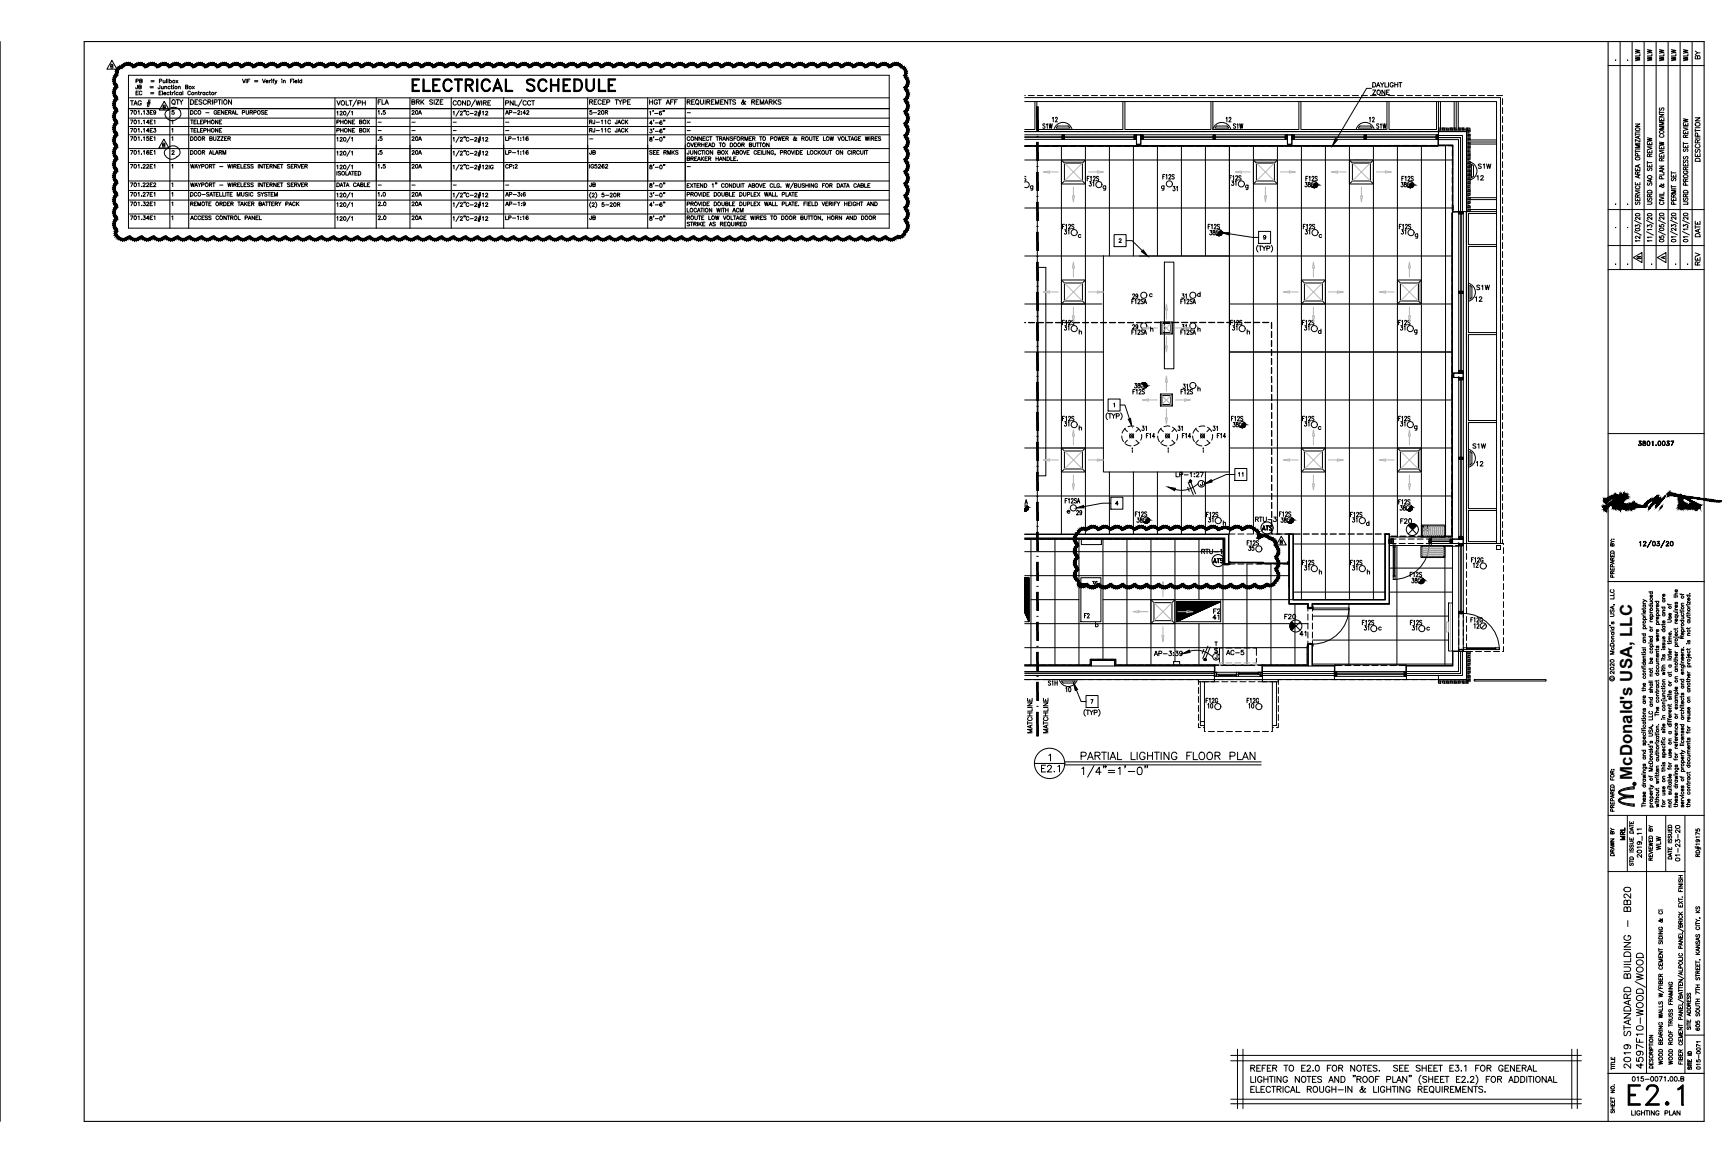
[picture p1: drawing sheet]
<svg xmlns="http://www.w3.org/2000/svg" width="914mm" height="610mm" viewBox="0 0 914 610" stroke-linecap="round" stroke-linejoin="round" font-family="sans-serif">
<defs><g id="words">
<text font-size="15.9" x="861" y="586">E2.1</text>
<text font-size="10.6" x="217" y="49">ELECTRICAL SCHEDULE</text>
<text font-size="10.1" x="571" y="412">1/4&quot;=1'-0&quot;</text>
<text font-size="9.7" x="872" y="567" transform="rotate(-90 872 567)">4597F10-WOOD/WOOD</text>
<text font-size="8.9" x="864" y="413" transform="rotate(-90 864 413)">McDonald's USA, LLC</text>
<text font-size="7.5" x="571" y="403">PARTIAL LIGHTING FLOOR PLAN</text>
<g font-size="7.1">
<text x="68" y="58">TAG #</text>
<text x="550" y="410">E2.1</text>
<text x="864" y="567" transform="rotate(-90 864 567)">2019 STANDARD BUILDING - BB20</text>
</g>
<text font-size="6.2" x="870" y="455" transform="rotate(-90 870 455)">2019_11</text>
<g font-size="5.7">
<text x="875" y="33" transform="rotate(-90 875 33)">WLW</text>
<text x="882" y="33" transform="rotate(-90 882 33)">WLW</text>
<text x="888" y="33" transform="rotate(-90 888 33)">WLW</text>
<text x="894" y="33" transform="rotate(-90 894 33)">WLW</text>
<text x="901" y="32" transform="rotate(-90 901 32)">BY</text>
<text x="71" y="46">PB = Pullbox VIF = Verify in Field</text>
<text x="90" y="56">QTY</text>
<text x="100" y="56">DESCRIPTION</text>
<text x="199" y="56">FLA</text>
<text x="217" y="56">BRK SIZE</text>
<text x="311" y="56">RECEP TYPE</text>
<text x="343" y="56">HGT AFF</text>
<text x="363" y="56">REQUIREMENTS &amp; REMARKS</text>
<text x="556" y="66">12</text>
<text x="648" y="66">12</text>
<text x="724" y="66">12</text>
<text x="551" y="69">S1W</text>
<text x="652" y="69">S1W</text>
<text x="727" y="69">S1W</text>
<text x="901" y="86" transform="rotate(-90 901 86)">DESCRIPTION</text>
<text x="781" y="90">S1W</text>
<text x="574" y="97">F12S</text>
<text x="690" y="100">38</text>
<text x="740" y="100">38</text>
<text x="624" y="102" transform="rotate(-90 624 102)">31</text>
<text x="639" y="126">38</text>
<text x="689" y="122">F12S</text>
<text x="739" y="122">F12S</text>
<text x="901" y="126" transform="rotate(-90 901 126)">DATE</text>
<text x="901" y="141" transform="rotate(-90 901 141)">REV</text>
<text x="781" y="155">S1W</text>
<text x="598" y="159">29</text>
<text x="624" y="159">31</text>
<text x="780" y="161">12</text>
<text x="598" y="175">29</text>
<text x="599" y="206">38</text>
<text x="625" y="207">31</text>
<text x="652" y="227">38</text>
<text x="603" y="229">31</text>
<text x="606" y="233">F14</text>
<text x="625" y="233">F14</text>
<text x="627" y="229" transform="rotate(-90 627 229)">31</text>
<text x="641" y="229">31</text>
<text x="643" y="233">F14</text>
<text x="779" y="238">S1W</text>
<text x="866" y="237">3801.0037</text>
<text x="780" y="248">12</text>
<text x="622" y="254">LP-1:27</text>
<text x="569" y="274">29</text>
<text x="740" y="271">38</text>
<text x="601" y="278">38</text>
<text x="664" y="277">RTU-3</text>
<text x="667" y="282">ATS</text>
<text x="677" y="278">38</text>
<text x="660" y="292">35</text>
<text x="635" y="294">RTU-1</text>
<text x="641" y="299">ATS</text>
<text x="779" y="302">12</text>
<text x="746" y="310">38</text>
<text x="679" y="329">F20</text>
<text x="641" y="331">F2</text>
<text x="784" y="334" transform="rotate(-90 784 334)">12</text>
<text x="687" y="338">41</text>
<text x="610" y="348">AP-3:39</text>
<text x="554" y="364">S1H</text>
<text x="563" y="367">10</text>
<text x="548" y="389" transform="rotate(-90 548 389)">MATCHLINE</text>
<text x="861" y="446" transform="rotate(-90 861 446)">MRL</text>
<text x="880" y="451" transform="rotate(-90 880 451)">WLW</text>
<text x="863" y="573">015-0071.00.B</text>
</g>
<text font-size="5.7" fill="#b3b3b3" x="624" y="175">31</text>
<g font-size="5.3">
<text x="71" y="48">JB = Junction Box</text>
<text x="68" y="62">701.13E9</text>
<text x="100" y="62">DCO - GENERAL PURPOSE</text>
<text x="199" y="62">1.5</text>
<text x="217" y="62">20A</text>
<text x="267" y="62">AP-2:42</text>
<text x="311" y="62">5-20R</text>
<text x="68" y="71">701.14E3</text>
<text x="100" y="67">TELEPHONE</text>
<text x="100" y="71">TELEPHONE</text>
<text x="177" y="67">PHONE BOX</text>
<text x="177" y="71">PHONE BOX</text>
<text x="311" y="67">RJ-11C JACK</text>
<text x="311" y="71">RJ-11C JACK</text>
<text x="100" y="75">DOOR BUZZER</text>
<text x="199" y="75">.5</text>
<text x="217" y="75">20A</text>
<text x="267" y="75">LP-1:16</text>
<text x="100" y="83">DOOR ALARM</text>
<text x="199" y="83">.5</text>
<text x="217" y="83">20A</text>
<text x="267" y="83">LP-1:16</text>
<text x="311" y="83">JB</text>
<text x="343" y="83">SEE RMKS</text>
<text x="199" y="90">1.5</text>
<text x="217" y="90">20A</text>
<text x="267" y="90">CP:2</text>
<text x="311" y="90">IG5262</text>
<text x="343" y="100">8'-0&quot;</text>
<text x="575" y="99">31</text>
<text x="650" y="96">F12S</text>
<text x="651" y="99">31</text>
<text x="781" y="96">12</text>
<text x="199" y="105">1.0</text>
<text x="217" y="105">20A</text>
<text x="267" y="105">AP-3:6</text>
<text x="100" y="110">REMOTE ORDER TAKER BATTERY PACK</text>
<text x="199" y="110">2.0</text>
<text x="217" y="110">20A</text>
<text x="267" y="110">AP-1:9</text>
<text x="100" y="117">ACCESS CONTROL PANEL</text>
<text x="199" y="117">2.0</text>
<text x="217" y="117">20A</text>
<text x="267" y="117">LP-1:16</text>
<text x="311" y="117">JB</text>
<text x="562" y="125">31</text>
<text x="690" y="125">31</text>
<text x="740" y="125">31</text>
<text x="562" y="176">31</text>
<text x="651" y="176">31</text>
<text x="689" y="176">31</text>
<text x="740" y="176">31</text>
<text x="562" y="226">31</text>
<text x="689" y="226">31</text>
<text x="740" y="226">31</text>
<text x="654" y="253">11</text>
<text x="739" y="268">F12S</text>
<text x="639" y="277">31</text>
<text x="715" y="277">31</text>
<text x="740" y="278">F20</text>
<text x="689" y="303">31</text>
<text x="715" y="303">31</text>
<text x="745" y="306">F12S</text>
<text x="721" y="334">31</text>
<text x="746" y="334">31</text>
<text x="778" y="330">F12G</text>
<text x="648" y="347">AC-5</text>
<text x="637" y="373">F12G</text>
<text x="638" y="376">10</text>
<text x="659" y="373">F12G</text>
<text x="660" y="376">10</text>
<text x="556" y="389" transform="rotate(-90 556 389)">MATCHLINE</text>
<text x="855" y="454" transform="rotate(-90 855 454)">DRAWN BY</text>
<text x="890" y="457" transform="rotate(-90 890 457)">01-23-20</text>
<text x="901" y="567" transform="rotate(-90 901 567)">015-0071</text>
<text x="863" y="591">LIGHTING PLAN</text>
</g>
<text font-size="5.3" fill="#999" x="751" y="282">38</text>
<g font-size="4.9">
<text x="68" y="100">701.22E2</text>
<text x="100" y="100">WAYPORT - WIRELESS INTERNET SERVER</text>
<text x="177" y="100">DATA CABLE</text>
<text x="311" y="100">JB</text>
<text x="886" y="456" transform="rotate(-90 886 456)">DATE ISSUED</text>
<text x="865" y="459" transform="rotate(-90 865 459)">STD ISSUE DATE</text>
<text x="876" y="456" transform="rotate(-90 876 456)">REVIEWED BY</text>
<text x="896" y="546" transform="rotate(-90 896 546)">SITE ADDRESS</text>
<text x="855" y="567" transform="rotate(-90 855 567)">TITLE</text>
<text x="886" y="564" transform="rotate(-90 886 564)">WOOD ROOF TRUSS FRAMING</text>
<text x="855" y="590" transform="rotate(-90 855 590)">SHEET NO.</text>
</g>
<text font-size="4.4" x="728" y="334">c</text>
<g font-size="4">
<text x="878" y="138">A</text>
<text x="851" y="361">c</text>
</g>
<text font-size="3.5" x="864" y="416">R</text>
<g font-size="2.6">
<text x="199" y="66">-</text>
<text x="217" y="66">-</text>
<text x="239" y="66">-</text>
<text x="267" y="66">-</text>
<text x="363" y="61">-</text>
<text x="363" y="66">-</text>
<text x="199" y="70">-</text>
<text x="217" y="70">-</text>
<text x="239" y="70">-</text>
<text x="267" y="70">-</text>
<text x="363" y="70">-</text>
<text x="311" y="75">-</text>
<text x="363" y="89">-</text>
<text x="199" y="99">-</text>
<text x="217" y="99">-</text>
<text x="239" y="99">-</text>
<text x="267" y="99">-</text>
</g>
</g></defs>
<g fill="none" stroke="#000" stroke-width=".7">
<path d="M542 77h3M547 77h3M552 77h3M557 77h3M561 77h4M566 77h3M571 77h3M576 77h3M580 77h4M585 77h3M590 77h3M595 77h3"/>
<path d="M600 77h3M604 77h3M609 77h3M614 77h3M619 77h3M623 77h4M628 77h3M633 77h3M638 77h3M642 77h4M647 77h3M652 77h3"/>
<path d="M660 77h-3M661 77h4M666 77h3M671 77h3M676 77h3M680 77h4M685 77h3M690 77h3M698 77h-3M700 77h3M704 77h3M709 77h3"/>
<path d="M714 77h3M719 77h3M723 77h4M728 77h3M736 77h-3M738 77h3M742 77h4M747 77h3M752 77h3M757 77h3M761 77h4M766 77h3v1"/>
<path d="M769 79v4M769 94v3M769 98v4M769 84v3M769 89v3M769 103v3M769 108v3M769 113v3M769 117v4M768 127v3M768 132v3M768 137v3"/>
<path d="M769 122l-1 3M768 141v3M768 146v3M768 151v3M768 156v3M542 171h1M544 171h3M549 171h3M554 171h3M559 171h3M568 171h3M573 171h3"/>
<path d="M578 171h3M582 171h4M587 171h3M592 171h3M606 171h3M611 171h3M616 171h3M620 171h4M630 171h3M635 171h3M640 171h3M644 171h4"/>
<path d="M649 171h3M659 171h3M663 171h4M668 171h3M673 171v3M673 175v4M768 160v4M768 165v3M768 170v3M768 175v3M768 179v4M673 199v3"/>
<path d="M673 180v3M673 185v3M673 190v3M673 194v4M768 194v3M768 198v4M768 184v3M768 189v3M673 204v3M673 209v3M673 214v3M673 218v3"/>
<path d="M768 203v3M768 208v3M768 213v3M768 218v3M673 223v3M673 228v3M673 233v3M673 237v3M768 227v3M768 232v3M768 237v3M768 222v3"/>
<path d="M673 242v3M673 247v3M673 252v3M673 256v4M768 241v3M768 246v3M768 251v3M768 256v3M673 261v3M673 266v3M673 271v3M768 260v4"/>
<path d="M768 265v3M768 270v3M768 275v3M768 279v4M542 285h1M543 285h2M546 285h.1M547 285h2M549 285h1M550 285h3M553 285h.1M554 285h2"/>
<path d="M557 285h.1M557 285h3M560 285h1M561 285h2M564 285h.1M565 285h2M567 285h1M568 285h2M571 285h.1M572 285h2M574 285h1M575 285h3"/>
<path d="M578 285h.1M579 285h2M582 285h.1M582 285h3M585 285h1M586 285h2M589 285h.1M590 285h2M592 285h1M593 285h3M596 285h.1M597 285h2"/>
<path d="M600 285h.1M600 285h3M603 285h.1M604 285h2M607 285h.1M607 285h3M610 285h1M611 285h2M614 285h.1M615 285h2M617 285h1M618 285h3"/>
<path d="M621 285h.1M622 285h2M624 285h1M625 285h3M628 285h.1M629 285h2M632 285h.1M632 285h3M635 285h1M636 285h2M639 285h.1M640 285h2"/>
<path d="M642 285h1M643 285h3M646 285h.1M647 285h1v2M648 287v1M675 283h4M680 283h3M685 283h3M690 283h3M694 283h4M699 283h3M704 283h3"/>
<path d="M709 283h3M713 283h4M718 283h3M723 283h3M728 283h3M732 283h3M736 284h3M741 284h3M746 284h3M750 284h3M755 284h3M760 284h3"/>
<path d="M765 284h3M542 352h1M543 352h.1M544 352h2M547 352h.1M547 352h3M550 352h1M551 352h2M554 352h.1M555 352h2M557 352h1M558 352h3"/>
<path d="M561 352h.1M562 352h2M564 352h1M565 352h3M568 352h.1M569 352h2M572 352h.1M572 352h3M575 352h1M577 350h.1M577 350v2h-1M579 349h-2"/>
<path d="M579 349h1M580 349h3M583 349h.1M584 349h2M587 349h.1M587 349h3M590 349h.1M590 349v3M591 352h.1M592 352h2M594 352h1M595 352h3"/>
<path d="M598 352h.1M599 352h2M602 352h.1M602 352h3M605 352h.1M606 352h2M609 352h.1M609 352h3M612 352h1M613 352h2M616 352h.1M617 352h2"/>
<path d="M619 352h1M620 352h3M623 352h.1M624 352h2M627 352h.1M627 352h3M630 352h1M631 352h2M634 352h.1M635 352h2M637 352h1M638 352h2"/>
<path d="M641 352h.1M642 352h1M668 352h2M670 352h1M671 352h2M674 352h.1M675 352h2M677 352h1M678 352h3M681 352h.1M682 352h2M684 352h1"/>
<path d="M685 352h3M688 352h.1M689 352h2M692 342v2M692 344v1M692 345v2M692 348h.1M692 349v2M692 351v1"/>
</g>
<g fill="none" stroke="#000" stroke-width=".53">
<path d="M0 22v571M59 35h1v-1h-1v2h1l-1-1M59 32l3 5h-5zM68 40h403v81h-403zM851 35h51M855 32h.1M857 22v121M861 32h.1M864 22v121M865 30l3 1h-3l3 1h-3M865 26l3 1h-3l3 1h-3M868 28v2h-3"/>
<path d="M870 22v121M876 22v121M883 22v121M889 22v121M895 22v121M68 57h403h-403v37M68 52h403M73 48h-1v2M75 49a.8 .8 0 0 0-1 0 .8 .8 0 0 0 0 1 .8 .8 0 0 0 1 0M85 48h-1v2h1M86 48v2M86 57h1v-1h-1v2h1v-1"/>
<path d="M87 49h1a.6 .6 0 0 0-1 0 .6 .6 0 0 0 0 1 .6 .6 0 0 0 1 0M87 54l3 4h-6zM88 59a4 4 0 0 1 5-2 4 4 0 0 1 3 4 4 4 0 0 1-4 3 4 4 0 0 1-5-3zM89 49a.6 .6 0 0 0-1 0 .6 .6 0 0 0 0 1 .6 .6 0 0 0 1 0M90 52v69M90 48l1 2M91 49v1M92 59h-1a.7 .7 0 0 1 1 0 .7 .7 0 0 1 0 1 .7 .7 0 0 1-1 0M92 49v1M94 49a.6 .6 0 0 0-1 0 .6 .6 0 0 0 0 1 .6 .6 0 0 0 1 0M96 49a.6 .6 0 0 0-1 0 .6 .6 0 0 0 0 1 .6 .6 0 0 0 1 0M96 49v1"/>
<path d="M97 48v2M100 52v69M101 49a.8 .8 0 0 0-1 0 .8 .8 0 0 0 0 1 .8 .8 0 0 0 1 0M103 49h1v1M103 49v1M105 48l1 2M106 49v1M107 49h-1M108 49a.6 .6 0 0 0-1 0 .6 .6 0 0 0 0 1 .6 .6 0 0 0 1 0M108 49v1M110 49a.6 .6 0 0 0-1 0 .6 .6 0 0 0 0 1 .6 .6 0 0 0 1 0M111 49h.1"/>
<path d="M111 48v2M114 49v1M115 49h-1M177 52v69M178 53l1 3 1-3M178 59h1v2M180 59h1l-1 2h1M183 53v3h1M185 53h1M185 59l-1 2M186 53v3M186 59v2"/>
<path d="M189 53l-2 3M189 55l2-1v-1h-2v3M192 53v3M192 54h1M193 53v3M199 52v69M217 52v69M239 52v69M240 59v2M241 54a.8 .8 0 0 0-1-1 .8 .8 0 0 0 0 1v1a.8 .8 0 0 0 0 1 .8 .8 0 0 0 1-1M243 59l-2 2M244 59h1l-2 2h2"/>
<path d="M246 59h-1M246 59h.1M246 53v3l-1-3v3M247 53h1a1.2 1.2 0 0 1 1 1 1.2 1.2 0 0 1-1 2h-1zM248 59a.8 .8 0 0 0-1 0 .8 .8 0 0 0 0 1 .8 .8 0 0 0 1 0M251 59h1l-1 2h1M251 53l-2 3M252 53l1 3v-3l1 3v-3M253 60h1M254 59l-1 2M254 59v2M255 53v3"/>
<path d="M255 59h1v2M256 54h1v-1h-1v3M257 54v2M257 59h1l-1 2h1M258 54h1M260 53h-2v3h2M267 52v69M268 55l1-1v-1h-1v3M272 53v3l-2-3v3M272 53v3h2M276 53l-2 3M278 54a.9 .9 0 0 0-1-1 .9 .9 0 0 0 0 1v1a.9 .9 0 0 0 0 1 .9 .9 0 0 0 1-1"/>
<path d="M281 54a.9 .9 0 0 0-1-1 .9 .9 0 0 0-1 1v1a.9 .9 0 0 0 1 1 .9 .9 0 0 0 1-1M281 53h2M282 53v3M311 52v69M343 52v69M344 59v2M346 59h-1M350 59a.9 .9 0 0 0-1 1 .9 .9 0 0 0 1 1 .6 .6 0 0 0 0-1 .6 .6 0 0 0-1 0M351 59h.1M363 52v69M542 54h250v234M542 51h1"/>
<path d="M542 52h219M544 51h3M548 54v15h-6M549 54v15h45v-15M549 51h3M554 51h3M558 51h4M563 51h3M568 51h3M573 51h3M578 51h3M582 51h3"/>
<path d="M587 51h3M592 51h3M595 54v15h46v-15M597 51h3M601 51h4M606 51h3M611 51h3M616 51h3M620 51h4M625 51h3M630 51h3M635 51h3"/>
<path d="M639 51h4M642 54v15h45v-15M644 51h3M649 51h3M654 51h3M659 51h3M663 51h3M668 51h3M673 51h3M678 51h3M682 51h3M687 51h3"/>
<path d="M688 54v15h46v-15M692 51h3M697 51h3M701 51h4M706 51h3M711 51h3M716 51h3M720 51h4M725 51h3M726 47h-3l-16 27M726 48h2l-2 2h2M726 44h1a1.2 1.2 0 0 1 1 1 1.2 1.2 0 0 1-1 1h-1z"/>
<path d="M728 46l1-2 1 2M729 45h1M730 51h3M730 44l1 1v1M732 44l-1 1M733 44v2h1M733 48v2l-2-2v2M734 49h1M735 51h3M735 44v2M735 54v15h25v-15M735 48h-1v2h1"/>
<path d="M737 44a.9 .9 0 0 0-1 0 .9 .9 0 0 0 0 1 .8 .8 0 0 0 0 1 .8 .8 0 0 0 1-1M738 44v2M738 45h2M739 51h4M740 44v2M740 44h2M741 44v2M744 51h3M749 51h3M754 51h3M759 51h3M761 52h33v236"/>
<path d="M761 54v14M762 54v14M763 51h4M768 51h3M769 54v14M771 54v14M772 54v14h3M773 51h3M778 51h3M782 51h4M787 51h3M792 51h3"/>
<path d="M795 52v3M795 57v3M878 59h2M878 59v1M878 57v1l2-1v1M68 71h403M68 63h403M68 67h403M68 79h403M69 64h1l-1 2M69 72h1l-1 2M69 80h1l-1 2"/>
<path d="M73 64h1v2M73 73l1-1v2M75 74h.1M76 64v2M76 73v-1v2M79 72h-1v1a.7 .7 0 0 1 1 0 .7 .7 0 0 1 0 1 .7 .7 0 0 1-1 0M79 80a.9 .9 0 0 0-1 1 .9 .9 0 0 0 1 1v-1a.7 .7 0 0 0-1-1 .6 .6 0 0 0 0 1M79 65h-1v-1v2M79 64h1M79 73h1M81 64h-2v2M81 72h-2v2h2"/>
<path d="M81 80h-2v2h2M82 64v2M82 73v-1v2M86 77h1v-1h-1v2h1v-1M87 74l2 4h-5zM91 64v2M91 68v2M91 73v-1v2M178 73h1v2M180 73h1l-1 2h1M185 72l-1 3M185 80l-1 3"/>
<path d="M186 73v2M240 73v2M243 72l-2 3M243 80l-2 3M244 73h1l-2 2h2M246 72l-1 1M246 80h-1M246 72v1M246 80h.1M248 73a.8 .8 0 0 0-1 0 .8 .8 0 0 0 0 1 .8 .8 0 0 0 1 0M249 74h1M249 60h1"/>
<path d="M251 73h1l-1 2h1M253 74h1M254 72l-1 3M254 80l-1 3M254 72v3M254 80v3M255 73h1v2M257 73h1l-1 2h1M344 73l1 1v1h-1v-1l1-1zM344 68h1l-1 1a.7 .7 0 0 1 1 1h-1M345 65h-1l1-1v2M346 64h.1"/>
<path d="M346 68v1M346 72v1M346 60h2M347 74h1M347 65h1M347 69h1M350 64a.9 .9 0 0 0-1 1 .9 .9 0 0 0 1 1v-1a.6 .6 0 0 0-1 0M350 69v-1a.9 .9 0 0 0-1 1 .9 .9 0 0 0 1 1 .6 .6 0 0 0 0-1 .7 .7 0 0 0-1 1M351 64h.1M351 68v1M351 72v1M352 64h.1"/>
<path d="M352 68v1M352 72v1M365 80l-1 1M365 73a.8 .8 0 0 0-1-1 1 1 0 0 0 0 2 .7 .7 0 0 0 1 0M365 80v1l1 1 1-1v-1M366 76v2l1-2M367 77h1M369 76h-2v2h2M369 80v2l-2-2v2M369 72v2l-1-2v2M369 77h1l1-1h-2v2M370 77l1 1"/>
<path d="M371 80h2M371 72v2l-1-2v2M371 76v2M371 77h2M372 80v2M372 73h1M373 76v2M373 80v2M373 72h-1v2h1M373 77h1M375 76h-2v2h2M375 78l1-2v2"/>
<path d="M375 73a.8 .8 0 0 0-1-1 1 1 0 0 0 0 2 .7 .7 0 0 0 1 0M375 77h1M375 72h2M376 72v2M377 76h1v2h-1zM377 80v2l-1-2v2M379 72h1M380 72v2M381 76h1M381 73h1l-1-1v2M381 76v2M381 73l1 1"/>
<path d="M382 74l1-2 1 2M383 74h1M384 80l1 2M385 80l-1 2M386 72v2l-2-2v2M386 76a1.1 1.1 0 0 1 2 0 1.1 1.1 0 0 1-1 2h-1zM388 73h-2l2 1h-2M388 73h1M390 72h-2v2M392 73h1l-1-1v2M393 77h1v-1h-1v2M393 73v1"/>
<path d="M393 77l1 1M393 80l1 2 1-2M394 74v-2l1 2 1-2v2M396 73h1M397 77l1-1h-1v2h1l-1-1M397 80h-2v2h2M398 72h-2v2h2M398 73h2l-2-1v2M398 76v1l1 1 1-1v-1M399 73l1 1M400 76h3M401 76v2"/>
<path d="M402 72h1M402 80h-1v2h1M402 76v2M403 72v2M403 80v2M404 80v2h1M405 80v2M407 76v2l-1-2v2M407 80v2l-1-2v2M408 73h1l-1-1v2M412 72v2l1-2v2l1-2M414 73h1"/>
<path d="M415 72h-1v2h1M416 73h1l-1-1v2M417 73v1M419 80l1 2v-2M421 80v2M421 80a1.1 1.1 0 0 1 2 0 1.1 1.1 0 0 1-1 2h-1zM422 73h-1a.9 .9 0 0 1 0 1 .9 .9 0 0 1-1 0l1-2-1 1 1 1h1M424 73h2l-2-1v2M425 80h-2v2h2M425 73l1 1M427 80v2h1M428 72l1 2h1v-2"/>
<path d="M430 72h2M431 72v2M432 73h1M433 80v2M433 72h-1v2h1M434 80l-1 1M436 72v2h1M437 80v1l1 1v-1v-1M439 80h1M439 72l1 2v-2l1 2v-2M439 80v2M443 72l1 2 1-2"/>
<path d="M446 80v2l-1-2v2M447 72v2h2M449 72h1M449 72v2M450 74l1-2 1 2M451 74h1M451 80v2M454 73a1.1 1.1 0 0 0-2-1 1 1 0 0 0 0 2 .7 .7 0 0 0 1 0 .7 .7 0 0 0 1 0h-1M454 73h1M455 80l1 2 1-1v-1M456 72h-2v2h2M457 80v2"/>
<path d="M458 72v2l1-2v2l1-2M458 80h1M459 80v2M460 72v2M461 73h1l-1-1v2M462 73v1M463 73h1M464 72h-1v2h1M466 73h-1l1 1h-1M542 71h20M542 70h220M542 72h20"/>
<path d="M542 73h20M542 77h219h-219M549 72h.1M549 77v206M558 68a5 5 0 0 1 5-3 5 5 0 0 1 4 3M558 69h9M559 68h7M560 67h5M562 77v206M562 73h.1M562 72v-1h1v1M562 73h1"/>
<path d="M562 72v2M562 72h.1M562 73h1v1h-1zM562 72v1M563 73h.1M563 72h.1M563 73h37M563 71h-1l1 2M563 71h37M563 71v1h-1M565 67l1 1M574 77v206"/>
<path d="M587 77v58M600 77v58M600 73h.1M600 72v-1h1v3h-59M600 72v2M600 73h1M600 72h.1M600 72v1M600 72h-37v2M601 72h-1M601 73h.1M601 71h.1"/>
<path d="M601 71h-1v1h1M601 71v3h-1l1-2M601 74h.1M601 72v1zM601 71h3v5h-3zM601 71v3M604 73h.1M604 71h.1M604 74h.1M604 72v1zM604 71v3M604 71h1v1h-1"/>
<path d="M604 71v3h1l-1-2M604 73h1M604 72h1M605 73h.1M605 72v1M605 72h.1M605 72h37M605 73h37M605 71h37M605 72v-1h-1v3M605 72v2M612 77v58"/>
<path d="M625 77v58M638 77v58M642 68a5 5 0 0 1 5-3 5 5 0 0 1 4 3M642 69h9M642 73h.1M642 73h1v1h-1zM642 72h.1M642 72v-1h1v1M642 73h1M642 72v2M642 72v1M643 72h37"/>
<path d="M643 73h37M643 72v1M643 72h.1M643 73h.1M643 71h-1l1 2M643 71v1h-1M643 68h7M643 71h37M643 72v2M649 67l1 1M649 67h-5l-1 1M651 77v206"/>
<path d="M663 77v206M676 77v206M680 73h.1M680 72v-1h1v3M680 72h1v1h-1M680 72v2M680 72h.1M680 71h1v3h-1v-1h1zM680 72v1M681 73h.1M681 71h.1M681 74h.1"/>
<path d="M681 72v1zM681 74h-77M681 71h3v5h-3zM681 71v3M684 73h.1M684 71h.1M684 74h.1M684 72v1zM684 71v3M684 71h1v1h-1M684 71v3h1v-1h-1v-1M684 72h1"/>
<path d="M684 73h1M685 72v1M685 72h.1M685 72h37l-37 1M685 73h.1M685 72v-1h-1v3h1M685 72v2M685 71h37M689 77v240M701 77v240M714 77v240M718 68a5 5 0 0 1 4-3 5 5 0 0 1 5 3"/>
<path d="M718 69h9M719 68h7M722 73v1h-37M722 72v-1h1v3M722 74h39M722 73h1M722 72h1M722 72h.1M722 73h.1M722 73h1v1h-1zM723 72h37M723 73h37"/>
<path d="M723 72v-1h-1v2M723 73h.1M723 72v1M723 72h.1M723 71h37M726 68l-1-1h-5l-1 1M727 77v240M739 77v207M752 77v207M760 72v-1h1v3M760 73h1M760 72h1"/>
<path d="M760 72v2M760 73h.1M760 72h.1M760 72v1M761 74v3h8v35M761 73h.1M761 71h.1M761 71h-1v1h1M761 71v3h-1v-1h1v-1M761 74h.1M761 72v1zM761 69h15v1h-15z"/>
<path d="M761 72h13v40M761 74v-4h15v42h-4M761 68h1v1h-1zM761 74h11v38h-3v-35h-8zM761 71v3M761 68v2h-2M762 68h3M763 68h1v1h-1zM765 77v207M765 68h1v1h-1zM767 68h3M767 68h1v1h-1z"/>
<path d="M769 68h2v1h-2zM772 68h1v1h-1zM773 73h-12h12v39M774 68h1v1h-1zM776 68h1v1h-1zM776 69h1v43h-1zM776 68h2v1M777 79h1v1h-1zM777 77h1v1h-1zM777 75h1v1h-1zM777 73h1v1h-1zM777 71h1v1h-1z"/>
<path d="M777 69h1v1h-1zM778 75h14M778 74h14M778 76h14M778 71v3M778 76v3M795 62v3M795 66v4M795 71v3M795 76v3M865 70v2M865 79v2"/>
<path d="M865 79h3M865 76h3M865 71h3M865 70h3M865 66h3l-3 1h3M867 72v1M868 77h-3h3l-3 1h3M868 74v1l-3-1v1M868 72l-3 1h3M872 78l2 1h-2M872 73h2l-2 1h2l-2 1M872 77h2"/>
<path d="M872 80v1h2v-1M872 75v1h2v-1M873 76h.1M878 77v2h2v-2M878 63v1h2v-1M878 61h2l-2 1h2M878 80l2 1h-2M878 75l2 1h-2l2 1h-2M878 80h2M879 71a.7 .7 0 0 0-1 1 .7 .7 0 0 0 1 1h1a.8 .8 0 0 0 0-1 .8 .8 0 0 0 0-1M879 63v1M879 78v1"/>
<path d="M880 67h-2l2 1h-2h2M880 65h-2h2l-2 1h2M891 77v1h2v-1M891 69v2h2v-2M891 65v1h2v-1M891 68h2l-2 1M891 63h2l-2 1h2l-2 1M891 76h2M891 75v2M891 67h2M891 79v1l1-1h1v1M892 73v-1h-1v1h2"/>
<path d="M892 66h.1M892 70v1M892 77v1M893 71l-1 1M68 96h403M68 86h403M69 87h1l-1 2M73 80h1v2M73 87h1v2M75 81h.1M75 89h.1M76 87l1 1-1 1h1"/>
<path d="M76 80v2M78 87l1 1-1 1h1M79 88h1M79 81h1M81 87h-2v2h2M82 80v2M82 87v2M88 82a4 4 0 0 0 4 2 4 4 0 0 0 3-5 4 4 0 0 0-5-1 4 4 0 0 0-3 4M91 97v2M91 87v2M91 80h1l-1 2h1M101 87v2l1-2v2l1-2"/>
<path d="M103 89l1-2 1 2M103 88h1M105 87l1 2M106 87v1M107 88h1v-1h-1v2M111 88l1-1h-1v2M111 88l1 1M112 87h2M113 87v2M116 88h2M120 87l1 2v-2l1 2v-2M123 87v2"/>
<path d="M124 88l1-1h-1v2M124 88l1 1M126 88h.1M127 87h-1v2h1M127 87v2h2M129 88h1M130 87h-1v2h1M132 87h-1l1 1v1h-1M134 87h-1l1 1v1h-1M137 87v2M139 87v2l-2-2v2M139 87h2"/>
<path d="M140 87v2M141 88h1M142 87h-1v2h1M143 88h1v-1h-1v2M143 88l1 1M146 87v2l-1-2v2M147 88h1M148 87h-1v2h1M148 87h2M149 87v2M153 87h-1l1 1v1h-1M154 88h1"/>
<path d="M155 87h-1v2h1M156 88l1-1h-1v2M156 88l1 1M158 87v2l1-2M160 88h.1M161 87h-1v2h1M161 88h2v-1h-2v2M162 88l1 1M178 80h1v2M178 88l1-1v2M178 91v2M180 81v-1h1l-1 2h1"/>
<path d="M180 88l1-1v1l-1 1h1M180 91h-1l1 1v1l-1-1M183 91v2h1M184 93l1-2 1 2M185 92h1M185 87l-1 3M186 80v2M186 88v-1v2M186 91h1M187 91v2M188 92h1M189 91h-1v2h1"/>
<path d="M190 91h1v2h-1zM240 80v2M240 88v-1v2M243 87l-2 3M244 81l1-1-2 2h2M244 88v-1l1 1-2 1h2M246 87l-1 1M246 87v1M248 81a.7 .7 0 0 0-1-1 .7 .7 0 0 0 0 1 .7 .7 0 0 0 0 1 .7 .7 0 0 0 1 0M248 88a.8 .8 0 0 0-1 0 .8 .8 0 0 0 0 1 .8 .8 0 0 0 1 0M249 81h1M249 89h1"/>
<path d="M251 81l1-1-1 2h1M251 88l1-1v1l-1 1h1M253 81h1M253 89h1M253 88h1M254 87l-1 3M254 87v3M255 80h1v2M255 88l1-1v2M257 81v-1h1l-1 2h1M257 88l1-1v1l-1 1h1M259 87v2"/>
<path d="M261 88a.8 .8 0 0 0-1-1 1 1 0 0 0 0 2 .7 .7 0 0 0 1 0M344 87v1l1 1h-1l1-1zM346 87v1M347 89h1M351 87v1M352 87v1M364 84l1-1h-1v2h1l-1-1M364 98h.1M365 97h-1v2h1M365 97l2 2M366 84h1v-1h-1v2M366 84l1 1"/>
<path d="M367 97l-2 2M367 97h1M368 84h.1M368 97v2M369 98h1M369 83h-1v2h1M369 85l1-2 1 2M369 84h1M370 97h-1v2h1M371 80a.7 .7 0 0 0-1 0 .7 .7 0 0 0-1 0v1a.7 .7 0 0 0 1 1 .7 .7 0 0 0 1-1M371 83v2M372 84v1"/>
<path d="M372 97v2l-1-2v2M372 83l-1 1M373 97a1.1 1.1 0 0 1 1 1 1.1 1.1 0 0 1 0 1h-1zM373 84h1M374 83h-1v2h1M375 84l1-1h-1v2M375 84l1 1M377 98v-1v2M379 97h.1M379 84h1M379 83v2M380 81l1-1h-1v2l1-1"/>
<path d="M380 83v2M381 85v-2l1 2M381 84h1M383 98a.8 .8 0 0 0-1-1 .8 .8 0 0 0 0 1 .7 .7 0 0 0 0 1 .7 .7 0 0 0 1 0M384 83v2l-1-2v2M385 83h1a1.1 1.1 0 0 1 0 2 1.1 1.1 0 0 1-1 0zM387 83v2h1M387 97v2l-1-2v2M388 82v-2l1 2M388 81h1M388 97a1.1 1.1 0 0 1 1 1 1.1 1.1 0 0 1 0 1h-1zM388 84h1"/>
<path d="M390 81l1-1h-1v2l1-1h-1M390 83h-2v2h2M390 97l1 2v-2M390 85h.1M392 97v2M393 97h1M393 97v2M395 81h1M396 99l1-2 1 2M396 99h1M398 98h1l-1-1v2h1v-1M400 80a.7 .7 0 0 0-1 0v1a.7 .7 0 0 0 1 1 .7 .7 0 0 0 0-1"/>
<path d="M401 81h1M402 97l1 2v-2M404 98h1M405 97h-1v2h1M409 98a.8 .8 0 0 0-1-1 .8 .8 0 0 0 0 1 .7 .7 0 0 0 0 1 .7 .7 0 0 0 1 0M409 80a.7 .7 0 0 0-1 0v1a.7 .7 0 0 0 1 1 .7 .7 0 0 0 0-1M410 97v2h1M410 82h.1M412 98a.8 .8 0 0 0-1-1 .8 .8 0 0 0 0 1 .7 .7 0 0 0 1 1 .7 .7 0 0 0 0-1M413 81h1v-1h-1v2M413 99h.1M415 81l1-1h-1v2"/>
<path d="M416 81v1M416 97v2l1-2v2l1-2M420 97l-2 3M420 98h2v-1h-2v2h2l-1-1M422 97v2h1h1v-2M423 81h1M426 97h-2l2 2h-2M426 98h2M426 97v2M428 97v2M431 97v2l-2-2v2M432 80a.7 .7 0 0 0-1 0v1a.7 .7 0 0 0 0 1 .7 .7 0 0 0 1-1"/>
<path d="M433 98a1.1 1.1 0 0 0-2-1 .8 .8 0 0 0 0 1 .7 .7 0 0 0 1 1 .7 .7 0 0 0 1-1h-1M433 81l1 1M435 98h1M436 97h-1v2M439 98h1v-1h-1v2M440 98v1M443 97l1 1v1h-1zM445 99v-2l1 2M445 99h1M446 97h2M447 97v2M448 99l1-2v2"/>
<path d="M448 99h1M450 80a.7 .7 0 0 0-1 0v1a.7 .7 0 0 0 0 1 .7 .7 0 0 0 1-1M451 81h2v-1h-2v2M452 81l1 1M453 98a.8 .8 0 0 0-1-1 .8 .8 0 0 0 0 1 .7 .7 0 0 0 0 1 .7 .7 0 0 0 1 0M454 99v-2l1 2M454 99h1M455 80a.7 .7 0 0 0-1 0 .7 .7 0 0 0-1 0v1a.7 .7 0 0 0 1 1 .7 .7 0 0 0 1-1M456 98h1l-1-1v2h1l-1-1M458 97v2h1M459 98h1M460 97h-1v2h1"/>
<path d="M542 93l1 1M542 96a1.8 1.8 0 0 1 3 2 1.6 1.6 0 0 1-3 1M542 94a.7 .7 0 0 1 1 1 .7 .7 0 0 1-1 1M542 85h227M547 98l-1 2v1M547 99a1 1 0 0 0-2 0 .8 .8 0 0 0 0 1 1 1 0 0 0 2 0M549 88h.1M562 85l1 1M562 85h12v12h-12zM563 86h10v10h-10zM563 96l-1 1M574 85l-1 1"/>
<path d="M585 98v2l-1 1M585 99a.8 .8 0 0 0-1 0 .8 .8 0 0 0 0 1 .8 .8 0 0 0 1 0M615 93h1M616 98v2l-1 1M616 99a.8 .8 0 0 0-1 0 .8 .8 0 0 0 0 1 .8 .8 0 0 0 1 0M616 92h-1v3M617 93v-1v3M619 93v-1l1 1-2 2h2M621 93a.7 .7 0 0 0-1-1 .6 .6 0 0 0 0 1l1 1a.6 .6 0 0 1 0 1 .7 .7 0 0 1-1-1M660 98v2h-1M660 98a.7 .7 0 0 0-1 0 .7 .7 0 0 0 0 1 .7 .7 0 0 0 1 0M663 85l2 1"/>
<path d="M663 85h13v12h-13zM665 86h9v10h-9zM665 96l-2 1M674 96l2 1M676 85l-2 1M692 93h-1v3M693 94v-1v3M694 94l1-1v1l-1 2h1M697 94h-1l1 1a.6 .6 0 0 1 0 1 .7 .7 0 0 1-1-1M714 85l2 1M714 85h13v12h-13zM716 86h9v10h-9z"/>
<path d="M716 96l-2 1M725 96l2 1M727 85l-2 1M743 93h-1v3M744 94v-1v3M745 94v-1l1 1-1 2h1M748 94h-1l1 1v1l-1-1M777 98h1v1h-1zM777 96h1v1h-1zM777 94h1v1h-1zM777 92h1v1h-1zM777 90h1v1h-1z"/>
<path d="M777 88h1v1h-1zM777 86h1v1h-1zM777 84h1v1h-1zM777 81h1v2h-1zM778 86a5 5 0 0 1 4 4 5 5 0 0 1-4 5M778 81v3M778 85v13M778 100v3M780 88l-1-1v7M780 93l-1 1M780 88v5M795 81v3"/>
<path d="M795 85v4M795 90v3M795 95v3M795 100v3M865 80h3M865 97v1h3v-1M865 89v1h3v-1M866 99a.7 .7 0 0 0-1 0 .7 .7 0 0 0 1 1h1a.7 .7 0 0 0 1-1 .7 .7 0 0 0-1 0M867 92l-1-1-1 1h3M867 89v1M867 97v1M867 83v-2h-1l-1 2h3"/>
<path d="M867 87v1M867 93v1M868 93h-3l3 1M868 87l-3 1 3 1M868 91l-1 1M872 86h2M872 85v2M872 87v1h2v-1M872 97v1l1-1h1v1M872 89v1l1-1h1v1M873 80v1M873 88h.1"/>
<path d="M873 83v-1h-1v1h2M873 95v1M874 81l-1 1M874 95l-2 1h2M878 88h2l-2 1h2M878 82v1h2v-1M879 97l1 1a.7 .7 0 0 1 1 1 1 1 0 0 1-2 0v-1l-1 1h1l1-1v-1M879 85v-1h-1v1h2M879 82v1M879 95v-2h-1v2h2M880 90v1M880 90l-2 1h2"/>
<path d="M880 84h-1M880 91v2h-2M884 92v2h3v-2M884 100h3M884 99h3M884 91v1M884 98v1M884 91h3M885 94v2l1-1h1l-1 1M886 93v1M891 87v1h2v-1M891 85v1l1-1h1v1"/>
<path d="M891 83v1l1-1h1v1M891 91a.7 .7 0 0 0 1 1 .7 .7 0 0 0 1-1 .7 .7 0 0 0-1 0M892 96v-1h-1v1h2M892 90v-1h-1v1h2M892 87v1M892 98v-1h-1v1h2M893 95h-1M893 88l-1 1M68 113h403M68 101h403M68 106h403M69 102h1l-1 2"/>
<path d="M69 107h1l-1 2M69 114h1l-1 2M73 102h1v2M73 107h1v2M73 115l1-1v2M75 104h.1M75 116h.1M75 109h.1M76 102h1l-1 2h1M76 107h1l-1 1a.7 .7 0 0 1 1 1 .7 .7 0 0 1-1 0M76 114h1l-1 1a.7 .7 0 0 1 1 1 .6 .6 0 0 1-1 0M78 102h1l-1 2"/>
<path d="M78 107h1l-1 2h1M79 116h-1v-2v2M79 103h1M79 108h1M79 115h1M81 102h-2v2h2M81 107h-2v2h2M81 114h-2v2h2M82 102v2M82 107v2M82 115v-1v2M91 102v2"/>
<path d="M91 107v2M91 115v-1v2M101 102a1.1 1.1 0 0 1 1 0 1.1 1.1 0 0 1 0 2h-1zM104 102a.7 .7 0 0 0-1 0 .7 .7 0 0 0 0 1 .7 .7 0 0 0 0 1 .7 .7 0 0 0 1-1M107 103h2M111 102h-2l2 1-1 1h-1M111 104l1-2v2M111 103h1M113 102h1M113 102v2M114 103h1M116 102h-2v2h2"/>
<path d="M116 102v2h1M118 102v2h1M119 102v2M120 102h1M121 102v2M122 103h1M123 102h-1v2h1M126 104v-2v2l1-2v2M128 102v2l1-1v-1M131 102h-1l1 1v1h-1M132 102v2M134 102a.7 .7 0 0 0-1 0 .7 .7 0 0 0-1 1 .7 .7 0 0 0 1 1 .7 .7 0 0 0 1-1"/>
<path d="M138 102h-2l2 1-1 1h-1M138 102l1 2M140 102l-1 1M141 102h-1l1 1v1h-1M142 102h1M142 102v2M143 103h1M145 102h-2v2h2M145 104v-2l1 2 1-2v2M178 103l1-1v2M178 108l1-1v2M178 115h1v2"/>
<path d="M180 103v-1l1 1-1 1h1M180 108v-1l1 1-1 1h1M180 115h1l-1 2h1M185 102l-1 3M185 107l-1 3M185 114l-1 3M186 103v-1v2M186 108v-1v2M186 115v2M240 103v-1v2M240 108v-1v2M240 115v2"/>
<path d="M243 102l-2 3M243 107l-2 3M243 114l-2 3M244 103l1-1-2 2h2M244 108l1-1-2 2h2M244 115h1l-2 2h2M246 102h-1M246 107h-1M246 114l-1 1M246 102h.1M246 107h.1M246 114v1"/>
<path d="M248 103a.7 .7 0 0 0-1-1 .7 .7 0 0 0 0 1 .7 .7 0 0 0 0 1 .7 .7 0 0 0 1 0M248 108a.7 .7 0 0 0-1-1 .7 .7 0 0 0 0 1v1h1M248 115a.8 .8 0 0 0-1 0 .8 .8 0 0 0 0 1 .8 .8 0 0 0 1 0M249 103h1M249 108h1M249 116h1M251 103l1-1v1l-1 1h1M251 108l1-1v1l-1 1h1M251 115h1l-1 2h1M253 104h1M253 109h1M253 116h1"/>
<path d="M253 103h1M253 108h1M253 115h1M254 102l-1 3M254 107l-1 3M254 114l-1 3M254 102v3M254 107v3M254 114v3M255 103l1-1v2M255 108l1-1v2M255 115h1v2"/>
<path d="M257 103v-1l1 1-1 1h1M257 108v-1l1 1-1 1h1M257 115h1l-1 2h1M313 102a2 2 0 0 0 0 3M313 107a2 2 0 0 0 0 3M313 103l1-1-1 2h2M313 108l1-1-1 2h2M315 102a2 2 0 0 1 0 3M315 107a2 2 0 0 1 0 3M320 102h-1v1a.7 .7 0 0 1 1 0 .7 .7 0 0 1-1 1 .7 .7 0 0 1-1 0M320 107h-1v1a.7 .7 0 0 1 1 0 .7 .7 0 0 1-1 1 .7 .7 0 0 1-1 0M320 103h2"/>
<path d="M320 108h2M323 103l1-1-1 2h1M323 108l1-1-1 2h1M327 103h1l-1-1v2M327 108h1l-1-1v2M327 103l1 1M327 108l1 1M344 115l1 1v1l-1-1 1-1zM344 102h1l-1 1a.7 .7 0 0 1 1 1 .7 .7 0 0 1-1 0M345 109h-1l1-2v2M346 102h.1M346 107h.1"/>
<path d="M346 114v1M347 103h1M347 108h1M347 116h1M350 108v-1a.9 .9 0 0 0-1 1 .9 .9 0 0 0 1 1 .6 .6 0 0 0 0-1 .7 .7 0 0 0-1 1M351 102h.1M351 107h.1M351 114v1M352 102h.1M352 107h.1M352 114v1M364 103h1v-1h-1v2"/>
<path d="M364 108h1v-1h-1v2M364 110v2h1M364 115h1l-1-1v2M364 115l1 1M365 118h-1l1 1h-1M365 118h2M366 103h1v-1h-1v2M366 108h1v-1h-1v2M366 118v2M366 103l1 1M366 108l1 1M367 119l1-1h-1v2"/>
<path d="M368 114v2h1v-2M368 119v1M369 111a.7 .7 0 0 0-1-1 .7 .7 0 0 0-1 1 .7 .7 0 0 0 1 1 .7 .7 0 0 0 1 0M369 112l1-2 1 2M369 118v2M369 112h1M369 102l1 2 1-2M369 107l1 2 1-2M369 114h2M370 118v2M370 114v2M370 118l1 2"/>
<path d="M371 110h1M371 118l-1 1M371 115h1M371 102v2M371 107v2M371 110v2M372 119h1M372 102a1.1 1.1 0 0 1 1 0 1.1 1.1 0 0 1 0 2h-1zM372 107a1.1 1.1 0 0 1 1 0 1.1 1.1 0 0 1 0 2h-1zM373 114h-2v2h2M373 110v2M373 118h-1v2h1"/>
<path d="M374 103h1M374 108h1M375 114v2h1M375 120l1-2 1 2M375 102h-1v2h1M375 107h-1v2h1M376 119h1M377 110v2l-2-2v2M378 102a1.1 1.1 0 0 1 1 0 1.1 1.1 0 0 1 0 2h-1zM378 107a1.1 1.1 0 0 1 1 0 1.1 1.1 0 0 1 0 2h-1zM379 114v2v-2l1 2v-2M379 118h-2l2 1-1 1-1-1"/>
<path d="M379 110l1 2v-2l1 2v-2M381 119l2-1h-2v2M382 110v2M382 119l1 1M382 102v2h1v-1v-1M382 107v2h1v-1v-1M382 110h1M383 114v2l1-2M383 110v2M383 119h1M384 110v2M384 111h1"/>
<path d="M384 103h1v-1h-1v2h1v-1M384 108h1v-1h-1v2h1v-1M384 118h-1v2h1M385 110v2M386 119v1M386 102v2h1M386 107v2h1M387 114v2h1M387 118l1 2v-1v-1M388 103h.1M388 108h.1M388 112v-2l1 2"/>
<path d="M388 112h1M388 114h1M389 114v2M389 102h-1v2h1M389 107h-1v2h1M389 118v2M390 116v-2l1 2M390 119l1-1h-1v2M390 116h1M391 119v1M391 111a.7 .7 0 0 0-1-1 .7 .7 0 0 0 0 1 .7 .7 0 0 0 0 1 .7 .7 0 0 0 1 0M391 102h2l-1 2h-1z"/>
<path d="M391 107h2l-1 2h-1zM392 112v-2v2l1-2v2M392 119h1M393 115a.8 .8 0 0 0-1-1 .8 .8 0 0 0-1 1 .7 .7 0 0 0 1 1 .7 .7 0 0 0 1-1h-1M393 118h-1v2h1M393 102v2h1l1-1v-1M393 107v2h1l1-1v-1M394 115h.1M394 118h1v1l-1 1zM395 114h-1v2h1M395 103h2v-1h-2v2M395 108h2v-1h-2v2"/>
<path d="M397 114l1 2v-2l1 2v-2M397 102v2h2M397 107v2h2M399 103h1M399 108h1M400 114v2M400 102h-1v2h1M400 107h-1v2h1M400 115h2l-2-1v2M401 102l1 2M401 107l1 2M401 115l1 1"/>
<path d="M402 102l-1 2M402 107l-1 2M402 115h1M404 114h-2v2h2M405 102v2v-2l1 2v-2M405 107v2v-2l1 2v-2M405 115h-1l1 1h-1M407 104l1-2v2M407 109l1-2v2M407 103h1M407 108h1M408 114h1"/>
<path d="M408 114v2M409 102v2h1M409 107v2h1M410 102v2h1M410 107v2h1M414 114l1 1-1 1zM414 103h1v-1h-1v2M414 108h1v-1h-1v2M416 102v2h1M416 107v2h1M417 104l1-2 1 2M417 109l1-2 1 2"/>
<path d="M417 103h1M417 108h1M419 102h1M419 107h1M420 102v2M420 107v2M420 115h1l-1-1v2M420 115l1 1M421 103h.1M421 108h.1M422 102h-1v2h1M422 107h-1v2h1"/>
<path d="M423 109h.1M424 115h1v-1h-1v2h1v-1M425 108h1M426 114v2h1v-2M427 107h-2v2M427 107v2M428 114h2M428 108h1M428 114v2M429 107h-1v2h1M430 107v2h1M430 114v2"/>
<path d="M431 107h2l-1 2h-1zM434 114v2l-1-2v2M435 107l1 2v-2M435 116v1M437 108h1M438 115h1M438 114v2M438 107h-1v2h1M439 108h1v-1h-1v2M439 114v2M439 108l1 1M441 107v2"/>
<path d="M441 108h1M442 115h1v-1h-1v2M443 115v1M443 107h-2v2M443 107l1 2M444 107v1M445 114v2l-1-2v2M447 108h1M447 107v2M448 116l1-2v2M448 116h1M448 107v2"/>
<path d="M449 108h1M450 107h-1v2h1M451 107v2M451 114v2l-1-2v2M452 114l1 1a1.1 1.1 0 0 1 0 1 1.1 1.1 0 0 1-1 0zM453 107a.7 .7 0 0 0-1 0 .7 .7 0 0 0-1 1h1a.7 .7 0 0 0 0 1 .7 .7 0 0 0 1-1h-1M453 108h2M453 107v2M455 107v2M455 107h2M456 114l1 1v1h-1zM456 107v2"/>
<path d="M459 109l1-2v2M459 108h1M462 115h1v-1h-1v2M462 107v2l-1-2v2M463 115v1M463 107a1.1 1.1 0 0 1 1 0 1.1 1.1 0 0 1 0 2h-1zM542 110h227M549 104h.1M549 120h.1M563 119h-1v2M564 119v2M565 119h1l-1 2h2"/>
<path d="M568 119h-1l1 1a.6 .6 0 0 1 0 1 .6 .6 0 0 1-1 0M640 119h-1v2M641 119v2M643 119h1l-2 2h2M645 119h-1l1 1a.6 .6 0 0 1 0 1 .6 .6 0 0 1-1 0M768 113v171h-11v4M769 115v-3v172h-34M769 112h3M769 117v3M769 109v2M772 112h2M772 112h2v1h-1"/>
<path d="M772 112h.1M772 112v85M772 113h1M772 112h2v1v-1l-2 1zM772 112h2zM773 113h1M773 113h.1M773 113v41M774 112h.1M774 113v41M777 111h1v1h-1zM777 109h1v1h-1z"/>
<path d="M777 107h1v1h-1zM777 105h1v1h-1zM777 102h1v2h-1zM777 100h1v1h-1zM778 105h14M778 109v3M778 106h14M778 104v4M778 112h14M778 111h14M792 113h-15v16h15M795 105v3"/>
<path d="M795 109v3M795 114v3M795 119v3M851 111h51M855 108h.1M861 108h.1M865 117l4 1M865 101l3 1-3 1M865 101h3M865 105v1h3v-1M866 113a1.2 1.2 0 0 1 1 0 1.2 1.2 0 0 1 1 1 1.2 1.2 0 0 1-2 0 1.2 1.2 0 0 1 0-1zM866 107v1l1-1h1l-1 1"/>
<path d="M867 104l-1-1-1 1h3M867 105v1M868 103l-1 1M868 115v1l-2-1-1 1h1M871 117l4 1M872 107h2v1h-2M872 113a1.2 1.2 0 0 1 1 0 1.2 1.2 0 0 1 1 1 1.2 1.2 0 0 1-1 0 1.2 1.2 0 0 1-1-1zM872 101a1.3 1.3 0 0 1 2 0 1.3 1.3 0 0 1 0 1h-2zM872 105v1l1-1h1v1M873 104v-1h-1v1h2M874 103h-1M874 115v1l-2-1v1"/>
<path d="M878 117l3 1M878 119v1h1a.7 .7 0 0 1 0-1 .7 .7 0 0 1 1 0 .7 .7 0 0 1 0 1M878 104l2 1-2 1M878 104h2M878 106h2M879 107a.7 .7 0 0 0-1 1 .7 .7 0 0 0 1 0h1a.8 .8 0 0 0 0-1M880 115v1l-1-1-1 1h1M880 102v1h-2M884 117l4 1M884 105v1h3v-1M884 120v-1h1a.7 .7 0 0 1 1 0 .7 .7 0 0 1 0 1M886 104l-1-1-1 1h3"/>
<path d="M886 105v1M886 108v-1h-1l-1 1h3M887 101h-3h3l-3 1h3M887 103l-1 1M887 115v1l-2-1-1 1h1M890 117l4 1M891 120v-1h1a.7 .7 0 0 1 1 0 .7 .7 0 0 1 0 1M891 107h2v1h-2M891 101a1.3 1.3 0 0 1 2 0 1.3 1.3 0 0 1 0 1h-2zM891 105v1l1-1h1v1M892 104v-1h-1v1h2M893 108h.1"/>
<path d="M893 103h-1M893 115v1l-2-1v1M542 135h42M549 136h.1M572 124a.8 .8 0 0 0-1 0 .8 .8 0 0 0 0 1 .8 .8 0 0 0 1 0M584 135h67v115h-67zM590 124h6v7h-6zM592 127l1-1v1l-1 1h1M596 127h3l5 6M603 135h166M616 139h5v56h-5zM651 124l15 2"/>
<path d="M666 130a2.4 2.4 0 0 0 0 3M666 122h6v7h-6zM666 130h2M667 130v3M668 130l1 1v2M670 125a.7 .7 0 0 1-1 1 .6 .6 0 0 1 0-1 .6 .6 0 0 1 1 0l-1 2v-1M670 130l-1 1M670 131h2v-1h-2v3M673 130a2.5 2.5 0 0 1 0 3M699 124a.8 .8 0 0 0-1 0 .8 .8 0 0 0 0 1 .8 .8 0 0 0 1 0M750 124v2h-1M750 124a.8 .8 0 0 0-1 0 .8 .8 0 0 0 0 1 .8 .8 0 0 0 1 0"/>
<path d="M769 121v3M769 126v3M769 131v3M769 136v3M792 130h-15v46h15M795 124v3M795 128v4M795 133v3M795 138v3M851 130h51M855 120h.1M855 140h.1"/>
<path d="M861 120h.1M861 140h.1M864 136l5-2v5zM865 123l4 1M865 120v-1l1 1a.7 .7 0 0 1 1-1 .7 .7 0 0 1 0 1M866 121a1.2 1.2 0 0 1 1 0 1.2 1.2 0 0 1 1 1h-2zM867 136h1v1h-2v-1h1v1M868 125v1l-2-1-1 1h1M868 127h-3l1 1M871 123l4 1M872 120v-1l1 1a.7 .7 0 0 1 1-1 .7 .7 0 0 1 0 1M874 140h.1"/>
<path d="M874 127h-2v1M874 125h-2v1M874 121h-2v1M878 123l3 1M878 125v1h1a.7 .7 0 0 1 0-1 .7 .7 0 0 1 1 0 .7 .7 0 0 1 0 1M884 123l4 1M887 140h.1M887 121v1l-2-1-1 1h1M887 125h-3l1 1M890 123l4 1M893 120h.1M893 140h.1"/>
<path d="M893 125h-2v1M893 121h-2v1M549 152h.1M549 141h4v111h-4zM562 148h12v13h-12zM562 148l1 2M563 150h10v9h-10zM563 159l-1 2M573 159l1 2M574 148l-1 2M606 160h.1M610 156a.8 .8 0 0 0-1 0 .8 .8 0 0 0 0 1 .8 .8 0 0 0 1 0"/>
<path d="M632 160h.1M635 156a.8 .8 0 0 0-1 0 .8 .8 0 0 0 0 1 .8 .8 0 0 0 1 0M635 155v2M689 148h12v13h-12zM689 148l1 2M690 150h10v9h-10zM690 159l-1 2M700 159l1 2M701 148l-1 2M739 148l2 2M739 148h13v13h-13zM741 150h10v9h-10z"/>
<path d="M741 159l-2 2M751 159l1 2M752 148l-1 2M769 140v4M769 145v3M769 150v3M769 155v3M769 159v4M772 155h1M772 154h1M773 155h1M773 154h-1v1h1"/>
<path d="M773 155h.1M773 154v1M773 154h.1M773 155v41M773 154h1M773 154h1v1h-1M773 154l1 1v-1l-1 1M774 155h-1M774 155v41M777 150a5 5 0 0 1 4 5 5 5 0 0 1-4 4zM778 151l1 1v5l-1 1zM795 143v3"/>
<path d="M795 147v4M795 152v3M795 157v3M851 143h51M542 161h41M549 167h.1M563 169h-1v3M564 170v-1v3M565 170l1-1v1l-1 2h2M568 170h-1l1 1a.6 .6 0 0 1 0 1 .6 .6 0 0 1-1 0M571 176l1-1v2M571 174v3"/>
<path d="M605 177l1-2 1 2M605 161l1-3 1 3M606 176h.1M609 174h1v1M609 173v2M614 170l1 1M614 170h6v7h-6zM615 171h5v5h-5zM615 176l-1 1M620 176v1M620 170v1M631 177l1-2 1 2"/>
<path d="M631 161l1-3 1 3M632 176h.1M634 174h1v1M634 173v2M651 161h118M652 169h-1v3M653 170v-1v3M654 170l1-1v1l-1 2h1M657 170h-1l1 1v1h-1M660 176l1-1v2M660 174v3M690 169h-1v3"/>
<path d="M691 170v-1v3M692 170l1-1v1l-1 2h2M695 170h-1l1 1v1h-1M699 175a.8 .8 0 0 0-1 0 .8 .8 0 0 0 0 1 .8 .8 0 0 0 1 0M699 174v2M741 169h-1v3M742 170v-1v3M743 170l1-1v1l-1 2h1M746 170h-1l1 1a.6 .6 0 0 1 0 1 .6 .6 0 0 1-1 0M750 175v2h-1M750 175a.8 .8 0 0 0-1 0 .8 .8 0 0 0 0 1 .8 .8 0 0 0 1 0M769 164v3"/>
<path d="M769 169v3M769 174v3M769 178v4M792 177h-15v46h15M795 162v3M795 166v4M795 171v3M795 176v3M542 186h42M549 183h.1M549 199h.1M651 186h118"/>
<path d="M769 183v3M769 188v3M769 193v3M769 198v3M769 197h5v3h-5zM769 200h.1M772 197h.1M772 200h.1M772 197h2M772 200h2M772 200h2v1h-1M772 200v85"/>
<path d="M772 196h1M772 197h2zM772 200h2zM773 196h-1v1h2M773 196h.1M773 196v1h1M773 196h1v1h-2M774 196v1M774 197v-1v1M774 197h.1M774 200h.1M774 200v1l-1-1v1"/>
<path d="M774 200h-2v1h1M795 181v3M795 186v3M795 190v3M795 195v3M795 200v3M542 212h42M549 215h.1M586 218a2.5 2.5 0 0 0 0 4M586 211h7v7h-7zM586 219h2M587 219v2"/>
<path d="M588 219l1 1v1M589 214l1-1v2M590 219l-1 1M593 214h2l3 8M593 218a2.4 2.4 0 0 1 0 4M601 206h-1v2M601 207l1-1v2M603 207v-1l1 1-1 1h1M606 206h-1l1 2h-2M614 208l1 1M614 208h6v7h-6zM615 209h5v5h-5z"/>
<path d="M615 214l-1 1M620 214v1M620 208v1M634 206l1-1v2M634 205v2M651 212h118M769 202v3M769 207v3M769 212v3M769 217v3M772 201h1M773 200h1v1"/>
<path d="M773 201h.1M773 201v41M774 201v41M795 205v3M795 209v3M795 214v3M795 219v3M542 237h42M549 231h.1M562 237h12v13h-12zM562 237l1 2M563 239h10v9h-10z"/>
<path d="M563 220h-1v3M564 221v-1v3M565 221l1-1a.7 .7 0 0 1 0 1 .7 .7 0 0 1 0 1l-1 1h2M568 221a.7 .7 0 0 0-1-1 .6 .6 0 0 0 0 1l1 1a.6 .6 0 0 1 0 1 .7 .7 0 0 1-1-1M571 226h1v2M571 225v3M574 237l-1 2M591 220h1v-1h-1v2M594 231v3M595 227l2 1M596 227l-2 2M596 235l3 1"/>
<path d="M597 233l-2 1M598 230l2 2M599 238v1M599 237h.1M600 230l-2 2M600 226h-3M601 233l2 1M603 227l-2 1M603 234l-3 2M604 230v3M614 227l2 1M615 227l-2 2"/>
<path d="M615 235l2 1M616 233l-2 1M617 230l2 2M618 238v1M618 237h.1M619 226h-3M619 230l-2 2M620 233l2 1M622 227l-2 1M622 234l-3 2M623 230v3M633 227l1 1"/>
<path d="M633 235l3 1M634 233l-1 1M635 230l2 2M637 238v1M637 237h.1M637 230l-2 2M638 226h-4M639 233l1 1M640 227l-1 1M640 234l-2 2M651 237h118M653 220h-1v3"/>
<path d="M653 221l1-1v3M655 221v-1l1 1-1 2h1M658 221a.7 .7 0 0 0-1-1 .6 .6 0 0 0 0 1v1a.7 .7 0 0 1 1 1 1.1 1.1 0 0 1-2-1M689 237h12v13h-12zM689 237l1 2M690 239h10v9h-10zM690 220h-1v3M691 221v-1v3M692 221l1-1v1l-1 2h2M695 221h-1l1 1v1l-1-1M699 226a.8 .8 0 0 0-1 0 .8 .8 0 0 0 0 1 .8 .8 0 0 0 1 0M701 237l-1 2"/>
<path d="M739 237l2 2M739 237h13v13h-13zM741 239h10v9h-10zM741 220h-1v3M742 221v-1v3M743 221l1-1v1l-1 2h1M746 221a.7 .7 0 0 0-1-1 .6 .6 0 0 0 0 1l1 1a.6 .6 0 0 1 0 1 .7 .7 0 0 1-1-1M750 225v2l-1 1M750 226a.8 .8 0 0 0-1 0 .8 .8 0 0 0 0 1 .8 .8 0 0 0 1 0M752 237l-1 2M769 221v3M769 226v3"/>
<path d="M769 231v3M769 236v3M777 238a5 5 0 0 1 4 4 5 5 0 0 1-4 5zM778 239v7M779 240v5l-1 1M792 224h-15v45h15M795 224v3M795 228v4M795 233v3M795 238v3M851 229h51M549 247h.1"/>
<path d="M563 248l-1 2M573 248l1 2M587 250v33M600 250v33M612 250v33M625 250v33M628 258l1 2M629 255l2 7M630 255l3 6M634 256a12 12 0 0 1-12 3M636 255v2l-1-1M638 250v33"/>
<path d="M653 251h-4l-8 3M690 248l-1 2M700 248l1 2M741 248l-2 2M751 248l1 2M769 240v4M769 245v3M769 250v3M769 255v3M769 259v4M772 243h1M772 242h1"/>
<path d="M773 243h1M773 243h.1M773 242v1h1M773 242h-1v1h1M773 242v1M773 242h.1M773 243v41M773 242h1v1h-1M774 242v1v-1v1M774 243v41M795 243v3M795 247v4"/>
<path d="M795 252v3M795 257v3M542 267a1.5 1.5 0 0 1 2 2 1.5 1.5 0 0 1-2 1M542 262h227M542 267l1-3 1 3M543 266h.1M549 263h.1M549 279h.1M564 265h.1M565 271h1a.8 .8 0 0 0-1-1 1 1 0 0 0 0 2 .8 .8 0 0 0 1-1M565 264h-1v2M565 264h1v2"/>
<path d="M567 264h1l-1 2h1M570 264h-1l1 2h-1M570 266l1-2v2M570 265h1M588 263h6v6h-6zM588 266h-5l-10 2M592 267h-2l1-2v2M602 271h-1v2M603 271v2M604 271h1l-1 2h1M607 271h-1l1 1v1h-1M640 271h-2v3"/>
<path d="M640 272l1-1v3M642 272v-1l1 1-1 2h1M644 271a.7 .7 0 0 0-1 1h1a.6 .6 0 0 1 0 1 .6 .6 0 0 1-1 0M647 277l1-1 1 2M647 276v2M679 271v2M680 271h1l-1 2h1M683 271h-1l1 1a.6 .6 0 0 1 0 1 .6 .6 0 0 1-1 0M716 271h-1v3M716 272l1-1v3M718 272v-1l1 1-1 2h1M721 271h-1v1l1 1h-1"/>
<path d="M724 277a.7 .7 0 0 0-1 0 .7 .7 0 0 0 0 1 .7 .7 0 0 0 1 0M724 276v2M746 278l2 2M748 280l-3-2 3 2M750 278l-5 5M752 278h13v6h-13zM753 278h11v6h-11zM769 264v3M769 269v3M769 274v3M769 278v4M792 270h-15v17h15"/>
<path d="M795 262v3M795 266v4M795 271v3M795 276v3M849 269h.1M849 269v1M849 265h.1M849 266h.1M853 269h1M853 269h.1M853 268l1 1M854 269h.1"/>
<path d="M854 268v1M856 262v1M856 269h.1M856 262h.1M856 269h1M857 269h-1M859 269h.1M859 268v1v-1M860 267h.1M861 262h-1M861 262h.1M861 268h1"/>
<path d="M861 268h.1M861 268h1zM861 268v1M862 269h.1M862 269v-1v1M862 268v1M863 267h.1M863 266h.1M863 266v1M864 267h-1M864 267h.1M865 269h.1"/>
<path d="M883 261h.1M892 269h.1M893 268h1M542 283h108v15M542 285h106v13h2M542 283h108v15h-2v-13h-106M542 292h106M546 285v67M549 294h.1M558 285v67M571 285v67M572 285h11v3h-11z"/>
<path d="M584 285v64M596 285v67M609 285v67M622 285v65M634 285v32M647 285v67h-2v-4M650 297h1v1h-1zM650 298h3M650 283h3M651 298h18zM655 298h3M655 283h3"/>
<path d="M660 283h3M663 298h-3v54M665 298h3M665 283h3M665 298h17h-17zM669 298h4v54M674 298h3M674 283h3M677 287h1v-1h-1v2h2l-1-1M678 284l3 4h-6zM679 298h3M679 283h3v28"/>
<path d="M681 297h1v1h-1h1zM682 283h2v34h49v-34h2v37h-40v2h-3v-2h-10zM682 283h2v35h49v-35h2v36h-41v3h-2v-3h-10zM684 288h49M690 296h-1v3M691 297v-1v3M692 297l1-1v1l-1 2h2M695 297h-1l1 2h-1M716 296h-1v3M716 297l1-1v3M718 297v-1l1 1-1 2h1M721 297h-1l1 2h-1"/>
<path d="M735 289h34v55M735 285v3h4M736 287h.1M736 285v3v-3h-1v3v-3h2M737 285l-1 1M737 287h.1M737 287v1h1v1M737 285v4h1M737 285h2M738 289v16M738 290l-1-1v16h1M738 289v18h-1v-2h1"/>
<path d="M738 289v1M739 289v63M740 288h4M740 285h4M745 288h3M745 285h3M748 280l-3-2 5 5M750 285h3M750 288h3M752 289h13v6h-13zM752 289h12v6h-12zM755 288h12"/>
<path d="M755 285h13M756 287h.1M756 285a19 19 0 0 1-19 22M756 285h1v1v1v1h-1zM757 286v1M757 287h.1M757 286l11 1zM757 286h.1M757 287v1M757 285h-1v3M757 288h.1M757 288v1h15"/>
<path d="M757 289h2M757 284h3M761 289h3M762 284h3M765 289v63M765 289h4M767 285v2M767 285h1v3h-1v-1h1v-1h-1zM767 287h1M767 286h.1M767 287h.1M768 286v1"/>
<path d="M768 287h.1M768 286v1h-1M768 287h1M768 288h1M768 285h1M768 286l1 1zM768 285v3h-1v-1M769 285h.1M769 288h.1M769 285h5v3h-5zM769 285v3M769 283v1h-3"/>
<path d="M770 289h2M772 285h.1M772 288h.1M772 285h2M772 288h23M772 288h2v1h-1M772 288v57h2v-56M772 284h2v1h-2M772 289h1M772 285h2zM772 288h2zM773 284h-1v1h2"/>
<path d="M773 284h.1M773 284v1h1M773 289h.1M773 289v35M773 284h1M774 289h-1M774 284v1M774 288v1M774 288h-1v1M774 285v-1v1M774 285h.1M774 288h.1"/>
<path d="M774 288v1v-1M774 288h-2v1h1M774 288h2v-176v176M776 288v3M776 293v3M776 298v3M792 289h2v2h-2zM795 286l1 2M795 281v3M796 290v3M796 295v3M796 299v3"/>
<path d="M852 293v2h2v-2M852 286l1 1M852 292h2v1h-2zM853 285h.1M853 296v-1h-1v1h2M853 288h1v1h-2v-1h1v1M853 294v1M853 300v-1h-1v1h2M854 297v1M854 285h.1M854 297l-2 1h2M854 295l-1 1"/>
<path d="M854 287h-2M868 287v-1v3v-2zM870 287l1-1v1l-1 2h1h-1l1-2zM874 286l-2 4zM875 287h1M875 289h1M875 287v2M876 287v2M877 289h.1M877 287a.8 .8 0 0 1 1 1 .8 .8 0 0 1 0 1 .8 .8 0 0 1-1-1h1M878 288v1M878 287l-1-1h1l-1 2"/>
<path d="M878 286l-1 2h1M881 286l-2 4zM882 287l1-1v1l-1 2h1h-1l1-2zM884 287h1M884 289h1M884 287v2M885 287v2M542 306h2v23h-2M542 306h2v23l-2-5 2 2-2-2M542 305h140M542 320l2 2M542 319l2 3-2-2"/>
<path d="M542 319l2 3M542 319l2 2M542 318l2 3M542 318l2 2-2-2M542 317l2 3-2-2M542 317l2 3M542 317l2 2M542 316l2 3-2-3M542 315l2 3-2-2M542 315l2 3M542 315l2 2M542 314l2 3"/>
<path d="M542 314l2 2M542 313l2 3M542 313l2 2M542 312l2 3M542 312l2 2-2-2M542 312l2 2M542 311l2 3M542 311l2 2M542 311l2 2-2-2M542 310l2 2-2-2M542 310l2 2M542 309l2 2-2-2"/>
<path d="M542 308l2 3M542 309l2 2M542 308l2 2M542 307l2 3M542 307l2 2M542 306l2 3M542 306l2 2M543 306l1 1M544 306v1M544 306h.1M544 317l-2-3 2 3M544 313l-2-3 2 3"/>
<path d="M544 312l-2-3 2 3M544 310l-2-2 2 2M546 317h25M549 310h.1M572 306h11v23h-11zM578 308h1v1a.7 .7 0 0 1 0 1 .7 .7 0 0 1-1 0M581 308h-1v1a.7 .7 0 0 1 1 0 .7 .7 0 0 1 0 1 .7 .7 0 0 1-1 0M584 317h108M609 317h13v13h-13zM609 317l2 2M611 319h9v9h-9zM622 317l-2 2"/>
<path d="M623 318h23v11h-23zM623 318v1M623 318h23l-23 11zM624 318l-1 2 1-2-1 2 1-2M625 318l-2 3M626 318l-3 3M626 318l-3 4M627 318l-4 4M627 318l-4 5M628 318l-5 6M629 318l-6 6M629 318l-6 7"/>
<path d="M630 318l-7 7M630 318l-7 8M631 318l-8 8M631 318l-8 9M632 318l-9 9M632 318l-9 10M633 318l-10 11M634 318l-11 11M634 318l-10 11M634 318l-10 10M635 318l-10 10M636 318l-9 9 9-9-9 9"/>
<path d="M637 318l-8 8M637 318l-6 7M638 318l-8 8M638 318l-7 7M638 318l-6 7M639 318l-6 6M639 318l-5 6M640 318l-5 6M640 318l-5 5M640 318l-4 5M641 318l-5 5M641 318l-4 5"/>
<path d="M641 318l-4 4M642 318l-3 4M643 318l-3 3M643 320l1-2-1 2M643 318l-2 3M644 318l-3 2M644 318l-2 2M644 318l-1 2 1-2M644 319l1-1-1 1M645 318l-2 2M645 319v-1v1M645 318l-1 1"/>
<path d="M646 318l-1 1M684 313h49M685 320v32M698 303l1-1v2M698 301v3M714 320v32M724 303l1-1v2M724 301v3M735 313h34M735 301h34M767 319h2v25h-2zM776 302v4"/>
<path d="M776 307v3M776 312v3M776 317v3M796 304v3M796 309v3M796 314v3M796 318v4M851 308h51M852 300v2h2v-2M853 312a.9 .9 0 0 0-1 1 1 1 0 0 0 2 0 .9 .9 0 0 0 0-1M853 304v-2l-1 2h2M853 301v1"/>
<path d="M853 305v-1h-1v1h2M854 320h.1M854 316v1h-2M854 314v1h-2M854 302l-1 1M869 319h1M869 317l2 1h-2M869 319h2M871 318h.1M872 313h2M873 318h1M873 317a.6 .6 0 0 0 0 1 .6 .6 0 0 0 1 0 .6 .6 0 0 0 0-1"/>
<path d="M873 313a.6 .6 0 0 0 0 1 .6 .6 0 0 0 1 0 .6 .6 0 0 0 0-1M874 318v1h-1M874 315a.6 .6 0 0 1 0 1 .6 .6 0 0 1-1 0 .7 .7 0 0 1 1-1v1M876 318h2M877 318a.6 .6 0 0 0 0 1 .6 .6 0 0 0 1 0 .6 .6 0 0 0 0-1M878 320a.6 .6 0 0 1 0 1 .6 .6 0 0 1-1 0 .6 .6 0 0 1 0-1v1M880 316v1M880 317h1M880 317a.6 .6 0 0 0 0 1 .6 .6 0 0 0 1 0 .6 .6 0 0 0 0-1M881 314a.6 .6 0 0 1 0 1 .6 .6 0 0 1-1 0 .6 .6 0 0 1 0-1v2M882 320h2M883 320h.1"/>
<path d="M886 315h2M886 316h.1M887 319v1l1-1-1 1M887 312a.7 .7 0 0 1 1 1 .6 .6 0 0 1-1 0 .6 .6 0 0 1 0-1v1M888 314h-2l1 1M888 315l-2 1M889 314l2 1M890 314v1M891 319h-1v1M892 320h.1M892 315h2M893 320h1"/>
<path d="M893 315a.6 .6 0 0 0 0 1 .6 .6 0 0 0 1 0 .6 .6 0 0 0 0-1M894 317a.6 .6 0 0 1 0 1 .6 .6 0 0 1-1 0 .7 .7 0 0 1 1-1v1M894 314h.1M894 318v1l-1-1v1M542 330h150M542 320l2 3M542 321l2 2M542 321l2 2-2-2M542 321l2 3-2-2M542 322l2 2M542 322l2 3-2-2M542 322l2 3"/>
<path d="M542 323l2 2M542 323l2 3M542 324l2 2M542 324l2 3M543 325l1 2-1-2M543 325l1 2M543 326l1 1M543 326l1 2M543 327l1 1M544 328v-1v1M544 328h.1M544 328v1"/>
<path d="M544 329h.1M544 323l-2-2 2 3M544 324l-2-2 2 2M544 325l-2-2 2 3M549 326h.1M574 326h.1M575 325h-1v2M575 325h1l-1 2h1M580 330a.8 .8 0 0 1 1 0 .8 .8 0 0 1 0 1 .8 .8 0 0 1-1 0M580 329v3M611 328l-2 2M620 328l2 2"/>
<path d="M623 323l5-5-5 6M623 320l2-2-2 2M626 327l9-9-9 10M628 326l8-8-8 9M629 326l7-8-8 8M630 326l7-8-7 8M631 325l7-7-7 7M633 324l6-6-7 7M633 324l6-6-6 6M634 324l6-6-6 6M634 330v22M635 323l5-5-5 5"/>
<path d="M637 323l4-5-5 5M637 322l4-4-4 4M638 322l4-4-4 4M640 321l2-3-3 3M640 321l3-3-3 3M642 323h1M643 340h1M644 340v2M644 322h-2v3M644 323l1-1-1 3h2M684 329l4 5M684 330l-1 1"/>
<path d="M684 330l-1 2M685 330l-2 2M685 330l-2 3 2-2M685 331l-2 2zM685 331l-2 2 2-2M685 331l-2 2M686 331l-3 2 3-2M688 329l-4 5M692 321h.1M692 321v1h1h2v-1M692 322v1M692 325v3"/>
<path d="M692 330v3M692 339v2M693 322h.1M695 321h.1M695 326h72M695 339h72M695 322v1M695 325v3M695 330v3M695 334v4M695 339v2M714 323h-19v-1h19a19 19 0 0 1-19 19"/>
<path d="M722 328h-1v3M723 329v-1v3M724 329v-1l1 1-1 2h1M727 329a.7 .7 0 0 0-1-1 .6 .6 0 0 0 0 1l1 1a.6 .6 0 0 1 0 1 .7 .7 0 0 1-1-1M747 328h-1v3M748 329v-1v3M750 329v-1l1 1-2 2h2M752 329h-1l1 1v1l-1-1M756 332a.8 .8 0 0 0-1 0 .8 .8 0 0 0 0 1 .8 .8 0 0 0 1 0M772 324h2M772 324h.1M772 324v1h2"/>
<path d="M773 324h-1v1h2M773 324h.1M773 325h.1M773 324h1M774 324h-1h1M774 324v1M774 324h.1M774 325a19 19 0 0 1 19 19M776 321v4M776 331v3M776 336v3M786 330l-2 2"/>
<path d="M796 323v3M796 328v3M796 333v3M796 337v4M852 331h.1M852 325h2v1h-2M852 334h2M852 332h2M852 323v1l2-1v1M853 338h1M853 335h1M853 335a.7 .7 0 0 0 0 1 .7 .7 0 0 0 1 0 .7 .7 0 0 0 0-1"/>
<path d="M853 332a.7 .7 0 0 0 0 1 .7 .7 0 0 0 1 0 .7 .7 0 0 0 0-1M853 329v1l1-1v1M853 321v1M854 321h-2l2 1M854 337h-1v1M869 325h.1M869 335h2M869 330l1 1M869 325l1 1M869 326h2M869 322v1M869 339h2"/>
<path d="M869 338h2M869 333h2M869 331h2M869 328h2M869 320h2M870 325h1M870 339a.6 .6 0 0 0 0 1 .6 .6 0 0 0 1 0 .6 .6 0 0 0 0-1M870 335a.6 .6 0 0 0 0 1 .6 .6 0 0 0 1 0 .6 .6 0 0 0 0-1M870 333a.6 .6 0 0 1 0-1 .6 .6 0 0 1 1 0 .6 .6 0 0 1 0 1M870 328a.6 .6 0 0 1 0-1 .6 .6 0 0 1 1 0 .6 .6 0 0 1 0 1M870 320a.6 .6 0 0 0 0 1 .6 .6 0 0 0 1 0 .6 .6 0 0 0 0-1M871 323a.6 .6 0 0 1 0 1 .6 .6 0 0 1-1 0 .6 .6 0 0 1 0-1v1"/>
<path d="M871 337h-1v1M871 322h-2M872 320h2M872 337h2M873 331l1 1M873 328l1 1M873 323l1 1M873 326h2M873 332h1M873 329h1M873 324h1M873 337a.6 .6 0 0 0 0 1 .6 .6 0 0 0 1 0 .6 .6 0 0 0 0-1"/>
<path d="M873 326a.6 .6 0 0 1 0-1 .6 .6 0 0 1 1 0 .6 .6 0 0 1 0 1M873 320a.6 .6 0 0 0 0 1 .6 .6 0 0 0 1 0 .6 .6 0 0 0 0-1M874 338a.6 .6 0 0 1 0 1 .6 .6 0 0 1-1 0 .7 .7 0 0 1 1-1v2M874 327a.6 .6 0 0 1 0 1 .6 .6 0 0 1-1 0 .7 .7 0 0 1 1-1v1M876 335h1M876 328l1 1M876 321l1 1M876 338h2l-2 1h2h-2M876 326h2M876 335h2M876 330h2M876 329h2"/>
<path d="M876 323h2M876 322h2M877 330a.6 .6 0 0 1 1 0M877 326a.6 .6 0 0 1 0-1 .6 .6 0 0 1 1 0 .6 .6 0 0 1 0 1M877 323a.6 .6 0 0 0 0 1 .6 .6 0 0 0 1 0 .6 .6 0 0 0 0-1M878 336a.6 .6 0 0 1 0 1 .6 .6 0 0 1-1 0 .6 .6 0 0 1 0-1v1M878 333a.6 .6 0 0 1 0 1 .6 .6 0 0 1-1 0 .6 .6 0 0 1 0-1v1M878 326a.6 .6 0 0 1 0 1 .6 .6 0 0 1-1 0 .6 .6 0 0 1 0-1v2M879 333h2M879 321h2M880 339h1M880 325h1"/>
<path d="M880 330v1M880 331h1M880 324h1M880 333a.6 .6 0 0 0 0 1 .6 .6 0 0 0 1 0 .6 .6 0 0 0 0-1M880 331a.6 .6 0 0 0 0 1 .6 .6 0 0 0 1 0 .6 .6 0 0 0 0-1M880 325a.6 .6 0 0 0 0 1 .6 .6 0 0 0 1 0 .6 .6 0 0 0 0-1M880 321a.6 .6 0 0 0 0 1 .6 .6 0 0 0 1 0 .6 .6 0 0 0 0-1M881 339v1h-1M881 337a.6 .6 0 0 1 0 1 .6 .6 0 0 1-1 0 .6 .6 0 0 1 0-1v1M881 328a.6 .6 0 0 1 0 1 .6 .6 0 0 1-1 0 .6 .6 0 0 1 0-1v2M881 323h-1v1M881 330v1h-2"/>
<path d="M883 340h.1M882 328h2v1h-2M883 339h1M883 326v1l1-1v1M884 335a.6 .6 0 0 1 0 1 .6 .6 0 0 1-1 0 .7 .7 0 0 1 1-1v1M884 325a.6 .6 0 0 1 0 1 .6 .6 0 0 1-1 0 .7 .7 0 0 1 1-1v1M884 334h.1M884 338h-1v1M884 337h-1v1M886 337h.1M886 323h.1M886 340h1"/>
<path d="M886 329l1 1M886 322l1 1M886 326h2M886 324h2M886 332v1M886 330h2M886 323h2M886 337l2 1M887 334a.6 .6 0 0 0 0 1 .6 .6 0 0 0 0-1M887 326a.6 .6 0 0 0 0 1 .6 .6 0 0 0 0-1M887 324l1 1h-2M887 335a.7 .7 0 0 1 1 1 .6 .6 0 0 1-1 0 .6 .6 0 0 1 0-1v1"/>
<path d="M887 328a.6 .6 0 0 1 1 0 .6 .6 0 0 1-1 0v1M887 320a.7 .7 0 0 1 1 1 .6 .6 0 0 1-1 0 .6 .6 0 0 1 0-1v1M888 332l-1 1h-1M889 323h.1M889 328h2M890 323v1M890 334h2M890 332h1M890 326h1M890 320h1M890 332h.1M890 323h1"/>
<path d="M890 334a.6 .6 0 0 1 0-1 .6 .6 0 0 1 1 0 .6 .6 0 0 1 0 1M890 328a.6 .6 0 0 0 0 1 .6 .6 0 0 0 1 0 .6 .6 0 0 0 0-1M890 325a.6 .6 0 0 0 0 1 .6 .6 0 0 0 1 0 .6 .6 0 0 0 0-1M890 338l-1-2v2h2M891 326v1h-1M891 335a.6 .6 0 0 1 0 1 .6 .6 0 0 1-1 0 .6 .6 0 0 1 0-1v1M891 336l-1 1M891 323l-2 1M892 325h2M893 320l1 1M893 321h1M893 326h.1"/>
<path d="M893 332v1M893 336h1M893 328h1M893 327h1M893 339v1l1-1v1M893 328a.6 .6 0 0 0 0 1 .6 .6 0 0 0 1 0 .6 .6 0 0 0 0-1M894 327v1h-1M894 335h-1v1M894 324h-1v1M894 332l-2 1M894 325l-2 1M542 352h35v-3h13v3h55"/>
<path d="M542 352h101v3h-101M542 357h101M542 343h150M542 356h101M547 360h3M549 342h.1M549 358h.1M552 360h3M570 360a5 5 0 0 1-5 3 5 5 0 0 1-4-3h9M571 360h3M576 360h3M578 352v-2h12v2"/>
<path d="M580 360h4M585 360h3M590 360h3M595 360h3M599 360h4M604 360h3M609 360h3M614 360h3M618 360h4M621 350h3v2h-3zM623 360h3M628 360h3"/>
<path d="M629 345a12 12 0 0 1 13 3M633 360h1v1h1M637 344l-1 2M639 342l-3 6M640 342l-2 7M643 358h.1M643 356h.1M643 355v5h-101h3M643 356v2M643 356h25M643 360v1h-2M644 343v3"/>
<path d="M644 357h1M644 356v2M644 347v2l-1-1M644 343h-1l1 2h-1M645 357h9M647 343h-2v4M654 356v2h-11M654 357h-9v1v-1M655 358h13M655 357h-1M655 356h11M655 357h12"/>
<path d="M656 356h-1v2l-1-1M656 356l-1 1M658 343h3M663 343h2v4M665 348v4h-18M665 356l1 1v-1h1v2M666 356h-1M668 358h.1M668 356h.1M668 358v-6h-25v6M668 356v2M668 352h38v3h-38z"/>
<path d="M668 360v1h2M668 357h38M668 356h38M679 360h-3M680 360h4M685 360h3M690 360h3M692 342h.1M692 342v-1l1-1 2 1v1M692 352v-11h2v11M693 341h.1M695 342h.1"/>
<path d="M695 351h74M695 360h3M695 341v1M695 341h-3v1M699 360h4M704 360h41M706 358h.1M706 356h.1M706 355h.1M706 356v2zM706 355v5h-38v-5M706 358h1"/>
<path d="M707 356h.1M707 356v1M707 356h-1v2h1v-1M707 357h.1M707 357h36M707 356v-1h-1v3M707 357v1M707 355h36M710 352h-15v-11h-3v11h-26M712 352h3M716 352h4M721 352h3"/>
<path d="M726 352h3M731 352h3M736 352h3M743 357h.1M743 357v1h-36M743 356h.1M743 356v-1h1v3M743 358h1M743 356h1v1M743 356v1M744 358h.1M744 356h.1"/>
<path d="M744 356h-1l1 1h-1M744 356v2h-1v-1M744 356v2zM744 355v-3h-38v3M744 352h25v-7h3v10h-28zM747 360h3M752 360h3M757 360h3M761 360h15h-15zM761 357v4h2M769 344h3M769 344v8h-29"/>
<path d="M772 345h7M773 345v11h-29M773 344h.1M774 345v12h-30M774 343h2v1h-2zM774 344h-2v1h2v-1M776 345h1v15h-1zM776 345v15h-32v-5M776 340v4M776 343h17v1h-17zM776 343h15M776 345h2v2"/>
<path d="M777 357h1v1h-1zM777 355h1v1h-1zM777 353h1v1h-1zM777 351h1v1h-1zM777 349h1v1h-1zM777 347h1v1h-1zM777 345h1v1h-1zM777 359h1v1h-1zM778 348v3M778 353v3M778 358v3M780 360h38h-38z"/>
<path d="M780 360h.1M781 345h3M786 345h3M790 345h4M791 343v1zM796 342v3h-1M852 341h2v1h-2zM853 343a.7 .7 0 0 0 0 1 .7 .7 0 0 0 1 0 .7 .7 0 0 0 0-1M854 345h-2h2l-2 1h2M854 355v2l-1-2-1 1h1M854 351v1l-1-1h-1l1 1M869 353h.1"/>
<path d="M869 345h.1M869 353l2 1M869 343h2M869 351h2M869 355h2M869 346v1M869 353v1M869 348h2M869 344h2M870 352h1M870 345h1M870 358a.6 .6 0 0 0 0 1 .6 .6 0 0 0 1 0 .6 .6 0 0 0 0-1"/>
<path d="M870 351a.6 .6 0 0 0 0 1 .6 .6 0 0 0 1 0 .6 .6 0 0 0 0-1M870 344a.6 .6 0 0 0 1 0M871 349a.6 .6 0 0 1 0 1 .6 .6 0 0 1-1 0 .6 .6 0 0 1 0-1v1M871 354h-1v1M871 347h-1v1M871 346h-2M873 340h.1M872 351h2M873 342h2M873 358h1M873 354h.1M873 340h1"/>
<path d="M873 351a.6 .6 0 0 1 0-1 .6 .6 0 0 1 1 0 .6 .6 0 0 1 0 1M873 344a.6 .6 0 0 0 0 1 .6 .6 0 0 0 1 0 .6 .6 0 0 0 0-1M873 342a.6 .6 0 0 1 0-1 .6 .6 0 0 1 1 0 .6 .6 0 0 1 0 1M874 348a.6 .6 0 0 1 0 1 .6 .6 0 0 1-1 0 .7 .7 0 0 1 1-1v1M874 357h-1l1 1M874 354h-2M876 356h2M876 351h2M876 343v1M876 360v1M876 350h2M876 346h2"/>
<path d="M877 356a.6 .6 0 0 0 0 1 .6 .6 0 0 0 1 0 .6 .6 0 0 0 0-1M877 353a.6 .6 0 0 0 0 1 .6 .6 0 0 0 1 0 .6 .6 0 0 0 0-1M877 342v1l1-1v1M877 351l1 1h-2M878 346a.6 .6 0 0 1 0 1 .6 .6 0 0 1-1 0 .6 .6 0 0 1 0-1v1M878 349h-1v1M878 348h-1v1M878 345h-1v1M878 360h-2M878 343l-2 1M879 355h.1M879 349h.1"/>
<path d="M879 344h.1M879 353h2M880 356h1h-1l1 1h-1M880 348v1M880 354h.1M880 344h1M880 355h1M880 349h1M880 346v1l1-1v1M880 342v1l1-1v1M880 340v1l1-1v1M881 360h-1v1"/>
<path d="M881 352h-1v1M881 354h-2M881 348h-2M882 349h2M883 343l1 1M883 344h1M883 357h1M883 340v1M883 346v1M883 356h.1M883 352h1M883 347h1"/>
<path d="M883 357a.6 .6 0 0 0 0 1 .6 .6 0 0 0 1 0 .6 .6 0 0 0 0-1M883 352a.6 .6 0 0 0 0 1 .6 .6 0 0 0 1 0 .6 .6 0 0 0 0-1M883 347a.6 .6 0 0 0 0 1 .6 .6 0 0 0 1 0 .6 .6 0 0 0 0-1M884 344a.6 .6 0 0 1 0 1 .6 .6 0 0 1-1 0 .7 .7 0 0 1 1-1v2M884 356h-2M884 346l-2 1M884 340h-2M886 349h2M886 345h1M886 342h2M886 345h2M886 350h.1"/>
<path d="M886 359h2M886 354h2M886 340h2M887 354a.6 .6 0 0 0 0 1 .6 .6 0 0 0 1 0 .7 .7 0 0 0-1-1M887 342a.6 .6 0 0 1 0-1 .6 .6 0 0 1 0 1M887 346a.7 .7 0 0 1 1 1 .6 .6 0 0 1-1 0 .6 .6 0 0 1 0-1v1M888 358h-2l1 1M888 352l-2 1 1 1M888 348h-2l1 1M888 349l-2 1M889 352h.1M889 359h2"/>
<path d="M890 352h1l1 1M890 351h1M890 355h1M890 346h1M890 345v1M890 359a.6 .6 0 0 0 0 1 .6 .6 0 0 0 1 0 .6 .6 0 0 0 0-1M890 352a.6 .6 0 0 0 0 1 .6 .6 0 0 0 1 0 .6 .6 0 0 0 0-1M890 343v1l1-1v1M891 356a.6 .6 0 0 1 0 1 .6 .6 0 0 1-1 0 .6 .6 0 0 1 0-1v1M891 348a.6 .6 0 0 1 0 1 .6 .6 0 0 1-1 0 .6 .6 0 0 1 0-1v1M891 346a.6 .6 0 0 1 0 1 .6 .6 0 0 1-1 0 .6 .6 0 0 1 0-1v1M891 343h.1"/>
<path d="M891 354h-1v1M891 350h-1v1M892 348h.1M892 360h2M892 341h.1M893 355l1 1M893 350l1 1M893 356h1M893 343v1M893 353h2M893 351h1M893 348h2"/>
<path d="M893 341h1M893 353a.6 .6 0 0 1 0-1 .6 .6 0 0 1 1 0 .6 .6 0 0 1 0 1M893 344a.6 .6 0 0 0 0 1 .6 .6 0 0 0 1 0 .6 .6 0 0 0 0-1M894 357a.6 .6 0 0 1 0 1 .6 .6 0 0 1-1 0 .7 .7 0 0 1 1-1v1M894 346a.6 .6 0 0 1 0 1 .6 .6 0 0 1-1 0 .7 .7 0 0 1 1-1v1M894 359h-1v1M894 343l-2 1M562 360h7M569 360l-1 1M570 365l2 6h3M574 375a2.5 2.5 0 0 0 0 4M575 368h6v6h-6z"/>
<path d="M575 376h1M576 376v2M577 376l1 1v1M577 370h1v2M578 376v1M579 377h1l1-1h-2v2M581 375a2.4 2.4 0 0 1 0 4M634 362v-2v1h9v-1h25v1h8v-1v2M634 364v3M634 369v3M634 373v4M634 378v3"/>
<path d="M635 361v23h2M636 361h3M637 361v24M643 361h2M647 361h3M651 361h4M656 361h3M661 361h3M666 361h2M672 361h3M673 361v24M675 361v23h-2"/>
<path d="M676 364v3M676 369v3M676 373v4M676 378v3M761 360h1v1h-1zM763 360h1v1h-1zM764 361h3M765 360h1v1h-1zM767 360h1v1h-1zM769 361h3M769 360h2v1h-2zM772 360h1v1h-1z"/>
<path d="M774 361h3M774 360h1v1h-1zM776 360h1v1h-1zM869 364h2M869 370h1M869 365v1M869 378h2M869 371h2M869 370h2M870 375v1l1-1v1M870 371a.6 .6 0 0 0 0 1 .6 .6 0 0 0 1 0 .6 .6 0 0 0 0-1M871 368a.6 .6 0 0 1 0 1 .6 .6 0 0 1-1 0 .6 .6 0 0 1 0-1v1"/>
<path d="M871 362a.6 .6 0 0 1 0 1 .6 .6 0 0 1-1 0 .6 .6 0 0 1 0-1v1M871 377h-1v1M871 363h-1v1M871 365h-2M872 360h2M872 369h2M872 365h2M872 361h2M873 376a1 1 0 0 0 0 2 .8 .8 0 0 0 1 0 .7 .7 0 0 0 0-1 .7 .7 0 0 0 0-1M873 373h1M873 372h1M873 362h1"/>
<path d="M873 373a.6 .6 0 0 0 0 1 .6 .6 0 0 0 1 0 .6 .6 0 0 0 0-1M873 369a.6 .6 0 0 0 0 1 .6 .6 0 0 0 1 0 .6 .6 0 0 0 0-1M873 365v1l1-1v1M873 362a.6 .6 0 0 0 0 1 .6 .6 0 0 0 1 0 .6 .6 0 0 0 0-1M874 371h-1l1 1M874 364h-1l1 1M874 380v1h-2M874 378v1h-2M876 378h2M876 378v1M876 377h2M876 364l1 1"/>
<path d="M876 366h.1M876 368h2M876 365h2M876 363h2M877 371a.6 .6 0 0 0 1 0M877 363a.6 .6 0 0 0 0 1 .6 .6 0 0 0 1 0 .6 .6 0 0 0 0-1M877 361a.6 .6 0 0 0 0 1 .6 .6 0 0 0 1 0 .6 .6 0 0 0 0-1M878 374a.6 .6 0 0 1 0 1 .6 .6 0 0 1-1 0 .6 .6 0 0 1 0-1v1M878 376h-1v1M878 367h-1v1M878 366h-2M879 371h.1"/>
<path d="M879 363h.1M880 361h1M880 364v1M880 380h1M880 372h1M880 369h1M880 368h1M880 370l2 1M880 363h1M880 375a.6 .6 0 0 0 0 1 .6 .6 0 0 0 1 0 .6 .6 0 0 0 0-1M880 365a.6 .6 0 0 0 0 1 .6 .6 0 0 0 1 0 .6 .6 0 0 0 0-1M881 369v1h-1"/>
<path d="M881 379h-1v1M881 371h-1v1M881 367h-1v1M881 364h-2M883 369h.1M883 377l1 1M883 360l1 1M883 361h1M883 367v1M883 373h.1M883 378h1M883 375h1"/>
<path d="M883 369h1M883 369v1l1-1v1M884 379a.6 .6 0 0 1 0 1 .6 .6 0 0 1-1 0 .7 .7 0 0 1 1-1v1M884 376a.6 .6 0 0 1 0 1 .6 .6 0 0 1-1 0 .7 .7 0 0 1 1-1v1M884 366a.6 .6 0 0 1-1 0 .6 .6 0 0 1 1 0v1M884 374h-1v1M884 373h-2M884 367l-2 1M886 365h2M886 378h1M886 378h2M886 372l2 1"/>
<path d="M886 371h2M886 370h2M886 367h2M887 371a.6 .6 0 0 0 0 1 .6 .6 0 0 0 1 0 .7 .7 0 0 0-1-1M887 367a.6 .6 0 0 1 0-1 .6 .6 0 0 1 1 0 .7 .7 0 0 1-1 1M887 374a.7 .7 0 0 1 1 1 .6 .6 0 0 1-1 0 .6 .6 0 0 1 0-1v1M887 364a.6 .6 0 0 1 1 0 .6 .6 0 0 1-1 0v1M888 369h-2l1 1M888 368h-2l1 1M888 372l-2 1M889 374h.1M889 376h2"/>
<path d="M890 363h1M890 368v1M890 373v1M890 380h1M890 379h1M890 362h1M890 378v1M890 374h1M890 380a.6 .6 0 0 0 0 1 .6 .6 0 0 0 1 0 .6 .6 0 0 0 0-1M890 377a.6 .6 0 0 0 0 1 .6 .6 0 0 0 1 0 .6 .6 0 0 0 0-1M890 370a.6 .6 0 0 0 1 0M890 367v1l1-1v1"/>
<path d="M890 363a.6 .6 0 0 0 0 1 .6 .6 0 0 0 1 0 .6 .6 0 0 0 0-1M891 371a.6 .6 0 0 1 0 1 .6 .6 0 0 1-1 0 .6 .6 0 0 1 0-1v1M891 373h-2M891 368l-2 1M891 375h-1v1M891 361h-1v1M893 364h1M893 378h1M893 360v1M893 370h1M893 365h1M893 376v1l1-1v1"/>
<path d="M893 365a.6 .6 0 0 0 0 1 .6 .6 0 0 0 1 0 .6 .6 0 0 0 0-1M894 378v1h-1M894 379a.6 .6 0 0 1 0 1 .6 .6 0 0 1-1 0 .7 .7 0 0 1 1-1v2M894 374a.6 .6 0 0 1 0 1 .6 .6 0 0 1-1 0 .7 .7 0 0 1 1-1v1M894 369h-1v1M894 363h-1v1M894 360l-2 1M555 400l1-1v4M634 383v2h1M635 382h2M637 385v2h1M639 387h4"/>
<path d="M644 387h3M649 387h3M654 387h3M659 387h3M663 387h3M668 387h3M674 385h-1v2M676 383v2h-1M869 380h.1M869 386l2 1M869 397h2M869 388h.1"/>
<path d="M869 386h.1M869 400h2M869 393h2M869 381v1M869 386v1M869 382h2M870 387h1M870 386h1M870 380h1M870 397a.6 .6 0 0 0 0 1 .6 .6 0 0 0 1 0 .6 .6 0 0 0 0-1M870 393v1l1-1v1M870 393a.6 .6 0 0 1 0-1 .6 .6 0 0 1 1 0 .6 .6 0 0 1 0 1"/>
<path d="M870 388a.6 .6 0 0 0 0 1 .6 .6 0 0 0 1 0 .6 .6 0 0 0 0-1M870 384a.6 .6 0 0 0 0 1 .6 .6 0 0 0 1 0 .6 .6 0 0 0 0-1M870 382a.6 .6 0 0 0 0 1 .6 .6 0 0 0 1 0 .6 .6 0 0 0 0-1M871 390a.6 .6 0 0 1 0 1 .6 .6 0 0 1-1 0 .6 .6 0 0 1 0-1v1M871 399h-1v1M871 381h-2M872 394h1M872 388h2v1l-2 1M872 397h2M872 395h2M873 386v2l1-2v2M873 397h1"/>
<path d="M873 397a.6 .6 0 0 0 0 1 .6 .6 0 0 0 1 0 .6 .6 0 0 0 0-1M873 395a.6 .6 0 0 0 0 1 .6 .6 0 0 0 1 0 .6 .6 0 0 0 0-1M873 392v1l1-1v1M874 385v1M874 384h1M874 399h-1l1 1M874 384l-2 1 2 1M876 393h.1M876 388h.1M876 398h2M876 394h1M876 400h2"/>
<path d="M876 389h.1M876 399h.1M876 394h2M876 390h2M876 385h2M877 393h1M877 388h1M877 390a.6 .6 0 0 0 0 1 .6 .6 0 0 0 1 0 .6 .6 0 0 0 0-1M877 400l1 1h-2M878 383h.1M878 391v2l-2-2v2M878 397h-1v1"/>
<path d="M878 384h-1v1M878 399h-2M878 388l-2 1M879 394h.1M879 392h.1M879 386h.1M879 381h.1M879 393h2M880 385h.1M880 393h.1M880 399h2M880 394h1"/>
<path d="M880 392h1M880 386h1M880 381h1M880 400v1l1-1v1M880 399a.6 .6 0 0 1 0-1 .6 .6 0 0 1 1 0 .6 .6 0 0 1 0 1M880 395a.6 .6 0 0 0 0 1 .6 .6 0 0 0 1 0 .6 .6 0 0 0 0-1M880 390a.6 .6 0 0 0 0 1 .6 .6 0 0 0 1 0 .6 .6 0 0 0 0-1M880 387v1l1-1v1M881 396a.6 .6 0 0 1 0 1 .6 .6 0 0 1-1 0 .6 .6 0 0 1 0-1v1M881 383a.6 .6 0 0 1 0 1 .6 .6 0 0 1-1 0 .6 .6 0 0 1 0-1v1M881 385h-2M883 383h.1"/>
<path d="M882 381l2 1M882 380l1 1h1M882 383h2M883 387h1M883 400h1M883 380v1M883 381v1M883 392h1M883 383h1M883 398v1l1-1v1M883 387a.6 .6 0 0 0 0 1 .6 .6 0 0 0 1 0 .6 .6 0 0 0 0-1M883 383a.6 .6 0 0 0 0 1 .6 .6 0 0 0 1 0 .6 .6 0 0 0 0-1"/>
<path d="M884 400v1h-1M884 396a.6 .6 0 0 1 0 1 .6 .6 0 0 1-1 0 .7 .7 0 0 1 1-1v2M884 391h-1v1M886 393h2M886 398l1 1M886 395l1 1M886 389l1 1M886 387h2M886 399h2M886 393h.1M886 396h2M886 390h2"/>
<path d="M887 384a.6 .6 0 0 0 0 1 .6 .6 0 0 0 1 0 .7 .7 0 0 0-1-1M887 394a.7 .7 0 0 1 1 1 .6 .6 0 0 1-1 0 .6 .6 0 0 1 0-1v1M887 391a.7 .7 0 0 1 1 1 .6 .6 0 0 1-1 0 .6 .6 0 0 1 0-1v1M887 388a.7 .7 0 0 1 1 1 .6 .6 0 0 1-1 0 .6 .6 0 0 1 0-1v1M887 383a.7 .7 0 0 1 1 1 .6 .6 0 0 1-1 0 .6 .6 0 0 1 0-1v1M888 386h-2l1 1M889 394h.1M889 394h2M889 383h2M889 399h2M890 397l1 1h-1M890 400h1"/>
<path d="M890 390h1M890 399v1M890 394h1M890 392a.6 .6 0 0 0 0 1 .6 .6 0 0 0 1 0 .6 .6 0 0 0 0-1M890 387v1l1-1v1M890 383a.6 .6 0 0 0 0 1 .6 .6 0 0 0 1 0 .6 .6 0 0 0 0-1M891 390a.6 .6 0 0 1 0 1 .6 .6 0 0 1-1 0 .6 .6 0 0 1 0-1v1M891 385a.6 .6 0 0 1 0 1 .6 .6 0 0 1-1 0 .6 .6 0 0 1 0-1v1M891 398h1M891 389h-1v1M892 387l2 1M893 384l1 1"/>
<path d="M893 381l1 1M893 382h1M893 394h1M893 387v1M893 392v1M893 400h1M893 399h1M893 385h1M893 390v2l1-1v1M894 400l-1 1M894 395a.6 .6 0 0 1 0 1 .6 .6 0 0 1-1 0 .7 .7 0 0 1 1-1v1M894 398h-1v1"/>
<path d="M894 397h-1v1M894 393h-1v1M894 392l-2 1M547 404h17M563 405h104M563 403h104M852 417v1h2v-1M852 412v1h2M852 416l2-1v2h-2zM853 407h.1M853 409v-1l-1 1h2M853 412v1"/>
<path d="M853 418h.1M854 407h.1M854 419l-1 1M854 408l-1 1M857 419l3-2 5-1v1l-6 1-2 1v1l3 1h4v1h-5a1.5 1.5 0 0 0-2 2l3 1h5v2l-7-2a1.5 1.5 0 0 1-2-2 1.5 1.5 0 0 1 2-1l2-1-3-1zM864 417l-7 2 1 1 6 1-6 1-1 2 2 1 3 1h2l1-1M869 415h2M869 410h.1M869 414l1 1M869 410l2 1h-2h2l-2 1M869 406h2v1M869 412h2"/>
<path d="M869 409h2M869 401h2M870 410h1M870 415a.6 .6 0 0 0 0 1 .6 .6 0 0 0 1 0 .6 .6 0 0 0 0-1M870 412a.6 .6 0 0 0 0 1 .6 .6 0 0 0 1 0 .6 .6 0 0 0 0-1M870 406a.6 .6 0 0 0 0 1 .6 .6 0 0 0 1 0 .6 .6 0 0 0 0-1M870 404v1l1-1v1M870 401a.6 .6 0 0 0 0 1 .6 .6 0 0 0 1 0 .6 .6 0 0 0 0-1M871 419a.6 .6 0 0 1 0 1 .6 .6 0 0 1-1 0 .6 .6 0 0 1 0-1v1M871 408h-1v1M872 411h2M873 403h1v1h-2z"/>
<path d="M873 418l1 1M873 415l1 1-1 1M873 419h1M873 411h.1M873 417v1M873 400h1M873 405a.6 .6 0 0 0 0 1 .6 .6 0 0 0 1 0 .6 .6 0 0 0 0-1M874 419a.6 .6 0 0 1 0 1 .6 .6 0 0 1-1 0 .7 .7 0 0 1 1-1v2M874 417h-2M874 416l1 1M874 406h-2l2 1-2 1h2M876 411h.1"/>
<path d="M876 412h1M876 413h2l-2 1h2l-2 1M876 412h2M876 409h.1M876 410v1M876 417v1M876 418h2M876 406h2M876 402h2M877 411h1M877 402a.6 .6 0 0 0 0 1 .6 .6 0 0 0 1 0 .6 .6 0 0 0 0-1M877 418l1 1h-2"/>
<path d="M878 407a.6 .6 0 0 1 0 1 .6 .6 0 0 1-1 0 .6 .6 0 0 1 0-1v1M878 405l-1 1M878 417l-2 1M878 410h-2M878 409h-2M879 405h.1M879 407h2M880 408h.1M880 420h1M880 412h1M880 405h1M880 418v1l1-1v1"/>
<path d="M880 403v2l1-1v1M881 420v1h-1M881 416a.6 .6 0 0 1 0 1 .6 .6 0 0 1-1 0 .6 .6 0 0 1 0-1v1M881 411h-1v1M881 406h-1v1M881 407v1h-2M883 417h.1M882 406l2 1M882 413h2M882 411h2M883 403l1 1M883 407h.1"/>
<path d="M883 416h.1M883 418h1M883 414h1M883 404h1M883 417h1M883 419v1l1-1v1M883 414a.6 .6 0 0 0 0 1 .6 .6 0 0 0 1 0 .6 .6 0 0 0 0-1M883 413a.6 .6 0 0 1 0-1 .6 .6 0 0 1 1 0 .6 .6 0 0 1 0 1M884 418v1h-1M884 410a.6 .6 0 0 1 0 1 .6 .6 0 0 1-1 0 .7 .7 0 0 1 1-1v1M884 416h-2M886 410h.1"/>
<path d="M886 402h2M886 416h2M886 414l1 1M886 411h2h-2l2 1h-2M886 406l2 1M886 402h.1M886 415h2M886 413h2M886 409h2M886 410h2M887 416a.6 .6 0 0 0 0 1 .6 .6 0 0 0 0-1M887 413a.6 .6 0 0 0 0 1 .6 .6 0 0 0 1 0 .7 .7 0 0 0-1-1"/>
<path d="M887 406a.6 .6 0 0 0 0 1 .6 .6 0 0 0 1 0 .7 .7 0 0 0-1-1M887 405l-1 1 1-1v1M887 420a.6 .6 0 0 1 1 0 .7 .7 0 0 1-1 1 .6 .6 0 0 1 0-1v1M888 408h-2l1 1M889 411h2M890 406h1M890 411v1M890 408h2M890 403h2M890 406h.1M890 419a.6 .6 0 0 0 0 1 .6 .6 0 0 0 1 0 .6 .6 0 0 0 0-1M890 416v1l1-1v1"/>
<path d="M890 408a.6 .6 0 0 1 0-1 .6 .6 0 0 1 1 0 .6 .6 0 0 1 0 1M890 403a.6 .6 0 0 1 0-1 .6 .6 0 0 1 1 0 .6 .6 0 0 1 0 1M891 417a.6 .6 0 0 1 0 1 .6 .6 0 0 1-1 0 .6 .6 0 0 1 0-1v2M891 401a.6 .6 0 0 1 0 1 .6 .6 0 0 1-1 0 .6 .6 0 0 1 0-1v1M892 405h2M893 413l1 1M893 409h.1M893 414v1M893 417h1M893 414h1M893 412h1M893 419a.6 .6 0 0 0 0 1 .6 .6 0 0 0 1 0 .6 .6 0 0 0 0-1"/>
<path d="M893 412a.6 .6 0 0 0 1 0M893 410a.6 .6 0 0 0 0 1 .6 .6 0 0 0 1 0 .6 .6 0 0 0 0-1M893 405a.6 .6 0 0 0 0 1 .6 .6 0 0 0 1 0 .6 .6 0 0 0 0-1M893 401a.6 .6 0 0 0 0 1 .6 .6 0 0 0 1 0 .6 .6 0 0 0 0-1M894 416h-1v1M894 414l-2 1M894 409h-2M851 431h51M852 424v1h2v-1M853 427v-1l-1 1h2M853 420v-1l-1 1h2M853 425h.1"/>
<path d="M853 429v-1h-1v1h2M853 424v-1h-1v1h2M854 421v1M854 421h-2l2 1M854 426l-1 1M860 421h4M861 431v30M864 421v1M864 426l1 1M869 426h2M869 426v1M869 425h2"/>
<path d="M870 421v1l1-1v1M871 422a.6 .6 0 0 1 0 1 .6 .6 0 0 1-1 0 .6 .6 0 0 1 0-1v2M871 424h-1v1M871 431v137M873 425h1M873 427h2M873 422h2M873 427a.6 .6 0 0 1 0-1 .6 .6 0 0 1 1 0 .6 .6 0 0 1 0 1M873 422a.6 .6 0 0 1 0-1 .6 .6 0 0 1 1 0 .6 .6 0 0 1 0 1M876 425h.1M876 423h2M876 426h2h-2l2 1h-2"/>
<path d="M876 424h.1M877 425h1M878 422h-1v1M878 424h-2M879 426l2 1M880 423v1M880 426v1M880 424h1M881 431v30M883 427h1M883 423v1M884 426h-1v1"/>
<path d="M884 423h-2M886 426h2M886 426v1M887 421v1l1-1-1 1M887 423a.7 .7 0 0 1 1 1 .6 .6 0 0 1-1 0 .6 .6 0 0 1 0-1v1M888 425h-2l1 1M888 426l-1 1h-1M889 421h.1M890 421l1 1-1 1M890 424h1M890 423v1M890 421h1"/>
<path d="M890 426v1l1-1v1M891 424a.6 .6 0 0 1 0 1 .6 .6 0 0 1-1 0 .6 .6 0 0 1 0-1v1M892 431v137M892 426h2M893 426v1M894 423a.6 .6 0 0 1 0 1 .6 .6 0 0 1-1 0 .7 .7 0 0 1 1-1v1M894 425h-1v1M894 426l-2 1M897 439v1h1a.7 .7 0 0 1 0-1 .7 .7 0 0 1 1 0 .7 .7 0 0 1 0 1M897 449h3M897 448l3 1M898 450a1.1 1.1 0 0 1 1 0 1.1 1.1 0 0 1 0 1h-2z"/>
<path d="M898 444a.7 .7 0 0 1 1 1 .6 .6 0 0 1-1 0 .6 .6 0 0 1 0-1l1 1M898 448v1M898 453v-1l-1 1h2M899 448v1M899 441l-2-1v2M899 452l-1 1M899 447h-2h1M899 443h-2h1M851 461h41M888 475v2M888 477l2 1M888 476h2"/>
<path d="M888 470h2M888 467h2M888 465h2M888 463h2M888 479v1h2v-1M888 471v1h2M888 468h2l-2 1h2M889 465v2l1-2v1v1M889 463v2M889 471v1M889 479v1M890 475h.1"/>
<path d="M890 477l-2 1M898 480v1l1-1v1M878 493h2l-2 1h2M878 482h.1M878 498h2M878 495h2M878 496a1.1 1.1 0 0 1 1 0 1.1 1.1 0 0 1 1 1h-2zM878 498v1l1-1h1l-1 1M878 491a.8 .8 0 0 0 0 1 .8 .8 0 0 0 1 0 .8 .8 0 0 0 0-1M878 482a.8 .8 0 0 0 0 1 .8 .8 0 0 0 1 1 .7 .7 0 0 0 1-1 .7 .7 0 0 0-1-1M879 482h1M879 486a1 1 0 0 1 1 1 1 1 0 0 1 0 1l-2-1h1h1v-1"/>
<path d="M888 491l3 2M888 487h2M888 484h2M888 483l2 1M888 497h2l-2 1h2M888 495v1h2v-1M889 485a.7 .7 0 0 0-1 0 .7 .7 0 0 0 1 1h1a.7 .7 0 0 0 0-1M889 490l1-1v1v1h-2v-2h1v2M889 495v1M889 489v-2l-1 2h2M890 499v1M890 487l-1 1"/>
<path d="M890 483h-1M890 493v1h-2M890 499h-2l2 1M897 488v1M897 490h2M897 489h2M897 486l1 1M897 483h2M897 482l2 1M898 498v1l1-1v1M898 494v2l1-2v1v1M898 491a.7 .7 0 0 0-1 0 .7 .7 0 0 0 1 1h1a.7 .7 0 0 0 0-1"/>
<path d="M899 496v1M899 486h1M899 496l-2 1 2 1M899 482h-1M899 487l-2 1M878 517v2h2v-2M878 510v1h2v-1M878 506v1h2v-1M878 504h2l-2 1h2M878 503h2M878 502v1M878 511a1 1 0 0 0 0 2 .8 .8 0 0 0 1 0 .7 .7 0 0 0 1-1 .7 .7 0 0 0-1-1"/>
<path d="M879 517v-1h-1v1h2M879 520v-1l1 1v1h-2v-2h1v2M879 506v1M879 510v1M879 518v1M880 508h-2h2l-2 1h2M880 515l-1 1M888 516l3 2M888 507h2M888 518h2l-2 2h2M889 505a.7 .7 0 0 0-1 0 .7 .7 0 0 0 1 1h1a.7 .7 0 0 0 0-1M889 512v-1l-1 1h2"/>
<path d="M889 502v-1l-1 1h2M890 515v1M890 513v1h-2M890 507v1h-2M890 514l-2 1 2 1M897 512v1h2v-1M897 510v1h2v-1M897 500h2l-2 1h2M897 516h2M897 508v2M897 516v1M897 509h2"/>
<path d="M897 505h2M897 504l2 1M898 517v2l1-2v1v1M898 515v-1l-1 1h2M898 511h.1M898 512v1M899 502v1M899 508h1M899 502l-2 1h2M899 514h-1M899 504l-1 1M877 524l3 1"/>
<path d="M878 522v1h2M878 537h2l-2 1h2l-2 1M878 526h2l-2 1h2l-2 1M878 521h2M878 530v1l1-1h1l-1 1M879 522v1M879 535v1M880 535l-2 1h2M880 533v1h-2M880 532v1h-2M888 529l3 1M888 522v3"/>
<path d="M888 524h2M888 523h2M888 534h2l-2 2h2M888 532v2h2M888 520v2h2v-2M889 527h1v1h-2v-1h1v1M889 521v1M889 533v1M889 539v-1h-1v1h2M890 525v1M890 537h.1M890 531v1h-2"/>
<path d="M890 536l-2 1 2 1M890 525l-2 1 2 1M897 532l2 1v1h-2M897 523h2M897 531h2M897 530h2M897 529h2M897 524h2M897 521h2M898 536v2l1-2v2M898 521v2M898 529v1"/>
<path d="M899 526l-2-1v1M651 558h186M655 555v32M658 555v32M832 555v32M835 555v32M878 549v2h2v-2M878 543h2l-2 1h2M878 545h2M878 556a1.1 1.1 0 0 1 1-1 1.1 1.1 0 0 1 1 2h-2zM878 541a.8 .8 0 0 0 0 1 .8 .8 0 0 0 1 0 .7 .7 0 0 0 1 0 .7 .7 0 0 0-1-1v1M879 547v-1h-1v1h2"/>
<path d="M879 552v-1l1 1v1h-2v-2h1v2M879 550v1M879 548v1M880 548h-2l2 1M880 546l-1 1M888 543h2M888 542v1M888 557v2h2v-2M888 550v1h2v-1M888 546v1h2M888 544h2l-2 1h2M889 552a.7 .7 0 0 0-1 0 .7 .7 0 0 0 1 1h1a.7 .7 0 0 0 0-1"/>
<path d="M889 560l1-1v1v1h-2v-2l1 1v1M889 546v1M889 550v1M889 558v1M889 557v-1l-1 1h2M890 556h-1M890 548h-2h2l-2 1h2M892 548h10M893 558h2M893 557h2v1h-2zM897 540v1h1a.7 .7 0 0 1 0-1 .7 .7 0 0 1 1 0 1 1 0 0 1 0 2M898 544a.9 .9 0 0 0 0 1 .9 .9 0 0 0 1-1 .6 .6 0 0 0-1 0 .7 .7 0 0 0 1 1"/>
<path d="M651 561h186M662 565h2v-1h-2v3M662 570v3h2M662 576h1M663 565l1 2M664 575h-2v3h2M664 570v3M665 575v3h2M665 565h1M667 564h-2v3h2M667 576h2M668 570a1.2 1.2 0 0 0-2 0 1.2 1.2 0 0 0-1 1v1a1.1 1.1 0 0 0 2 1 1.1 1.1 0 0 0 1-1h-1"/>
<path d="M668 565h1M669 570v3M669 571h2M669 575h-2v3h2M670 564h-2v3M671 565h1M671 570v3M672 570h2M672 576a1.2 1.2 0 0 0-1-1 1.2 1.2 0 0 0-1 1v1a1.2 1.2 0 0 0 1 1 1.2 1.2 0 0 0 1-1M673 564h-2v3h2M673 570v3M673 575h2"/>
<path d="M673 565h2v-1h-2v3M674 575v3M675 565l1 2M675 570v3M676 576h2v-1h-2v3M677 576l1 2M678 570v3l-2-3v3M679 575v3M679 564h2M680 564v3M681 570a1.2 1.2 0 0 0-1 0 1.2 1.2 0 0 0-1 1v1a1.1 1.1 0 0 0 1 1 1.1 1.1 0 0 0 1-1h-1M682 576a1.2 1.2 0 0 0-1-1 1.2 1.2 0 0 0-1 1v1a1.2 1.2 0 0 0 1 1 1.2 1.2 0 0 0 1-1"/>
<path d="M683 578l1-3 1 3M683 577h2M686 575v3h2M688 570v3l-3-3v3M689 565h1M691 564h-2v3h2M692 564h1l-2 3h3M692 570h2M692 576h1h1l-2-1v3M693 570v3M693 576l1 2M695 571h1"/>
<path d="M695 567h.1M696 570h-1v3h1M698 575v2l1 1h1v-3M699 570h-2l1 1 1 1v1l-2-1M702 565h2M703 573l1-3 2 3M704 572h1M704 576a1.1 1.1 0 0 0-2-1 1.1 1.1 0 0 0-1 1v1a1.1 1.1 0 0 0 2 1 1.1 1.1 0 0 0 1-1h-1M704 564h-2v3M705 576h2M705 575v3M707 575v3"/>
<path d="M708 577h3M708 565h2v-1h-2v3M708 570v3l-2-3v3M709 565l2 2M710 570h1a1.7 1.7 0 0 1 1 1 1.7 1.7 0 0 1-1 2h-1zM712 575v3M715 575v3l-2-3v3M716 569v1M717 564v3l-2-3v3M717 569v1M718 571h2v-1h-2v3M719 571l1 2"/>
<path d="M721 564h2M722 564v3M723 576h-1a1.8 1.8 0 0 1-2 2v-1l1-1v-1h-1l1 2 1 1h1M724 565h1M726 564h-2v3h2M727 575v3h2M728 571h1M729 564h-1h-1v1l2 1-1 1-1-1M729 575v3M730 567h.1M730 570h-2v3M733 576a1.1 1.1 0 0 0-2-1 1.1 1.1 0 0 0 0 1v1a1.1 1.1 0 0 0 1 1 1.1 1.1 0 0 0 1-1h-1"/>
<path d="M734 571h2v-1h-2v3M734 576h2M734 575v3M736 575v3M737 575h2M737 570v3h2M738 575v3M739 573l1-3 2 3M740 564h-1h-2l3 2-1 1-2-1M740 575v3M740 572h1M741 565h1"/>
<path d="M743 564h-2v3h2M743 575v3l-2-3v3M743 565h2M744 570v3l-2-3v3M745 564h-2v3h2M746 569v1M746 576a1.1 1.1 0 0 0-1-1 1.1 1.1 0 0 0-1 1v1a1.1 1.1 0 0 0 1 1 1.1 1.1 0 0 0 1-1h-1M747 569v1M750 576h2v-1h-2v3M752 564h-1h-2l3 2-1 1-2-1M752 576l1 2M752 569a3 3 0 0 0 0 5"/>
<path d="M753 565h2M753 564v3M754 576h1M755 564v3M755 570h-1h-1v1h2v1l-1 1-1-1M756 575h-2v3h2M756 565h1M756 571h2M756 570v3M758 577l1 1M758 564h-2v3h2M758 570v3"/>
<path d="M759 565h1M759 571h2M760 575v2l1 1h1v-3M761 564h-2v3h2M761 564h2M761 570h-2v3h2M762 564v3M762 571h1M763 575v3M764 570h-2v3h2M764 576h2v-1h-2v3M765 570h2"/>
<path d="M765 576l1 2M766 570v3M767 565h1M768 576h1M769 564h-2v3h2M769 575h-1v3h1M770 564h2l-1 1a1.1 1.1 0 0 1 1 2 1.1 1.1 0 0 1-2-1M770 578v-3l2 3 1-3v3M771 571h1M773 570h-2v3h2M773 567h.1M774 570h1l-2 3h3"/>
<path d="M774 576h1M775 564h1v3M776 575h-2v3h2M777 572h.1M778 570h1h1l-2 3h2M779 575v3l-2-3v3M780 575h2M781 565h1M781 575v3M781 569a3 3 0 0 1 0 5M783 564h-2v3M785 575h-1h-1v1l1 1 1 1h-1h-1"/>
<path d="M786 578h.1M786 571h2M787 565h2v-1h-2v3M788 565l1 2M788 570h-2v3M792 571h2v-1h-2v3M794 571l1 2M795 564a1.2 1.2 0 0 0-1 0 1.2 1.2 0 0 0-1 1 1.3 1.3 0 0 0 0 2 1.3 1.3 0 0 0 2-1M796 565h2M798 573l2-3 1 3M798 564h-2v3h2M799 572h1"/>
<path d="M801 564v3l-2-3v3M802 570h1a1.7 1.7 0 0 1 1 1 1.7 1.7 0 0 1-1 2h-1zM803 565h1M805 564h-2v3h2M805 570h1a1.7 1.7 0 0 1 1 1 1.7 1.7 0 0 1-1 2h-1zM806 565h1v-1h-1v3M807 565l1 2M808 570v3M808 567l1-3 2 3M809 566h1M809 570h2M810 570v3"/>
<path d="M811 564v3h2M812 570v3M818 570v3l-2-3v3M819 573l1-3 1 3M819 572h2M822 570v3h2M851 568h51M878 561l2 1h-2l2 1h-2M888 561h2M888 562v1h2M889 562v1M893 564h2"/>
<path d="M893 563h2M893 562v2M893 561v1h2M894 565l-1 1 2-1v1M894 561v1M651 584h186M651 582h186"/>
<circle cx="102" cy="50" r=".7"/>
<circle cx="113" cy="50" r=".7"/>
<circle cx="181" cy="54" r="1.1"/>
<circle cx="182" cy="60" r=".9"/>
<circle cx="243" cy="54" r="1.1"/>
<circle cx="730" cy="49" r="1.1"/>
<circle cx="72" cy="73" r=".9"/>
<circle cx="72" cy="64" r=".9"/>
<circle cx="182" cy="74" r=".9"/>
<circle cx="350" cy="74" r=".9"/>
<circle cx="364" cy="77" r=".9"/>
<circle cx="366" cy="73" r=".9"/>
<circle cx="383" cy="77" r=".9"/>
<circle cx="389" cy="77" r=".9"/>
<circle cx="391" cy="73" r=".9"/>
<circle cx="391" cy="77" r=".9"/>
<circle cx="404" cy="77" r=".9"/>
<circle cx="404" cy="73" r=".9"/>
<circle cx="410" cy="73" r=".9"/>
<circle cx="427" cy="73" r=".9"/>
<circle cx="438" cy="73" r=".9"/>
<circle cx="446" cy="73" r=".9"/>
<circle cx="866" cy="68" r="1.1"/>
<circle cx="879" cy="70" r="1.1"/>
<circle cx="72" cy="81" r=".9"/>
<circle cx="72" cy="88" r=".9"/>
<circle cx="109" cy="88" r=".9"/>
<circle cx="182" cy="92" r=".9"/>
<circle cx="182" cy="88" r=".9"/>
<circle cx="182" cy="81" r=".9"/>
<circle cx="350" cy="88" r=".9"/>
<circle cx="374" cy="81" r=".9"/>
<circle cx="383" cy="81" r=".9"/>
<circle cx="384" cy="98" r=".9"/>
<circle cx="392" cy="81" r=".9"/>
<circle cx="401" cy="98" r=".9"/>
<circle cx="418" cy="81" r=".9"/>
<circle cx="430" cy="81" r=".9"/>
<circle cx="436" cy="81" r=".9"/>
<circle cx="438" cy="98" r=".9"/>
<circle cx="443" cy="81" r=".9"/>
<circle cx="582" cy="98" r="1.6"/>
<circle cx="619" cy="97" r="1.6"/>
<circle cx="657" cy="97" r="1.6"/>
<circle cx="695" cy="98" r="1.6"/>
<circle cx="746" cy="98" r="1.6"/>
<circle cx="866" cy="84" r="1"/>
<circle cx="873" cy="94" r="1.1"/>
<circle cx="892" cy="93" r="1.1"/>
<circle cx="72" cy="103" r=".9"/>
<circle cx="72" cy="108" r=".9"/>
<circle cx="72" cy="115" r=".9"/>
<circle cx="105" cy="103" r=".9"/>
<circle cx="182" cy="108" r=".9"/>
<circle cx="182" cy="116" r=".9"/>
<circle cx="182" cy="103" r=".9"/>
<circle cx="325" cy="103" r=".9"/>
<circle cx="325" cy="108" r=".9"/>
<circle cx="350" cy="116" r=".9"/>
<circle cx="350" cy="103" r=".9"/>
<circle cx="366" cy="111" r=".9"/>
<circle cx="366" cy="115" r=".9"/>
<circle cx="368" cy="103" r=".9"/>
<circle cx="368" cy="108" r=".9"/>
<circle cx="374" cy="111" r=".9"/>
<circle cx="377" cy="115" r=".9"/>
<circle cx="381" cy="108" r=".9"/>
<circle cx="381" cy="103" r=".9"/>
<circle cx="385" cy="115" r=".9"/>
<circle cx="386" cy="118" r=".9"/>
<circle cx="410" cy="115" r=".9"/>
<circle cx="416" cy="115" r=".9"/>
<circle cx="418" cy="115" r=".9"/>
<circle cx="431" cy="115" r=".9"/>
<circle cx="441" cy="115" r=".9"/>
<circle cx="459" cy="115" r=".9"/>
<circle cx="461" cy="115" r=".9"/>
<circle cx="879" cy="113" r="1"/>
<circle cx="885" cy="113" r="1"/>
<circle cx="892" cy="113" r="1"/>
<circle cx="568" cy="123" r="1.6"/>
<circle cx="645" cy="123" r="1.6"/>
<circle cx="696" cy="123" r="1.6"/>
<circle cx="747" cy="123" r="1.6"/>
<circle cx="879" cy="127" r="1"/>
<circle cx="879" cy="121" r="1"/>
<circle cx="885" cy="127" r="1"/>
<circle cx="892" cy="127" r="1"/>
<circle cx="605" cy="156" r="1.6"/>
<circle cx="631" cy="156" r="1.6"/>
<circle cx="568" cy="174" r="1.6"/>
<circle cx="605" cy="172" r="1.6"/>
<circle cx="631" cy="172" r="1.6"/>
<circle cx="657" cy="174" r="1.6"/>
<circle cx="695" cy="174" r="1.6"/>
<circle cx="746" cy="174" r="1.6"/>
<circle cx="605" cy="204" r="1.6"/>
<circle cx="631" cy="204" r="1.6"/>
<circle cx="568" cy="225" r="1.6"/>
<circle cx="599" cy="231" r="1"/>
<circle cx="618" cy="231" r="1"/>
<circle cx="636" cy="231" r="1"/>
<circle cx="657" cy="225" r="1.6"/>
<circle cx="695" cy="225" r="1.6"/>
<circle cx="746" cy="225" r="1.6"/>
<circle cx="636" cy="256" r="1.7"/>
<circle cx="568" cy="269" r="1.6"/>
<circle cx="607" cy="275" r="1.6"/>
<circle cx="645" cy="275" r="1.6"/>
<circle cx="683" cy="275" r="1.6"/>
<circle cx="721" cy="275" r="1.6"/>
<circle cx="746" cy="269" r="1.6"/>
<circle cx="666" cy="290" r="1.6"/>
<circle cx="747" cy="280" r="3"/>
<circle cx="785" cy="299" r="1.6"/>
<circle cx="875" cy="288" r="1.1"/>
<circle cx="885" cy="288" r="1.1"/>
<circle cx="695" cy="301" r="1.6"/>
<circle cx="721" cy="301" r="1.6"/>
<circle cx="752" cy="307" r="1.6"/>
<circle cx="890" cy="316" r=".6"/>
<circle cx="686" cy="331" r="3"/>
<circle cx="727" cy="333" r="1.6"/>
<circle cx="752" cy="333" r="1.6"/>
<circle cx="785" cy="331" r="1.6"/>
<circle cx="853" cy="339" r=".7"/>
<circle cx="870" cy="329" r=".7"/>
<circle cx="874" cy="323" r=".7"/>
<circle cx="874" cy="333" r=".7"/>
<circle cx="884" cy="321" r=".6"/>
<circle cx="887" cy="339" r=".7"/>
<circle cx="890" cy="331" r=".6"/>
<circle cx="890" cy="322" r=".6"/>
<circle cx="894" cy="323" r=".6"/>
<circle cx="894" cy="334" r=".6"/>
<circle cx="643" cy="348" r="1.7"/>
<circle cx="853" cy="350" r=".9"/>
<circle cx="853" cy="354" r=".9"/>
<circle cx="870" cy="357" r=".7"/>
<circle cx="874" cy="343" r=".7"/>
<circle cx="874" cy="355" r=".7"/>
<circle cx="877" cy="355" r=".7"/>
<circle cx="887" cy="351" r=".6"/>
<circle cx="894" cy="349" r=".6"/>
<circle cx="644" cy="374" r="1.6"/>
<circle cx="666" cy="374" r="1.6"/>
<circle cx="870" cy="379" r=".7"/>
<circle cx="877" cy="369" r=".6"/>
<circle cx="880" cy="374" r=".6"/>
<circle cx="880" cy="362" r=".7"/>
<circle cx="884" cy="362" r=".7"/>
<circle cx="887" cy="360" r=".7"/>
<circle cx="887" cy="380" r=".7"/>
<circle cx="894" cy="371" r=".6"/>
<circle cx="894" cy="362" r=".7"/>
<circle cx="877" cy="387" r=".7"/>
<circle cx="877" cy="396" r=".7"/>
<circle cx="884" cy="393" r=".6"/>
<circle cx="894" cy="386" r=".7"/>
<circle cx="555" cy="404" r="8"/>
<circle cx="853" cy="411" r=".9"/>
<circle cx="874" cy="412" r=".7"/>
<circle cx="874" cy="401" r=".7"/>
<circle cx="880" cy="413" r=".7"/>
<circle cx="884" cy="405" r=".7"/>
<circle cx="887" cy="400" r=".6"/>
<circle cx="890" cy="413" r=".6"/>
<circle cx="890" cy="405" r=".6"/>
<circle cx="894" cy="404" r=".6"/>
<circle cx="894" cy="418" r=".6"/>
<circle cx="874" cy="424" r=".7"/>
<circle cx="877" cy="421" r=".6"/>
<circle cx="880" cy="425" r=".6"/>
<circle cx="884" cy="425" r=".7"/>
<circle cx="889" cy="510" r=".9"/>
<circle cx="898" cy="535" r=".9"/>
<circle cx="879" cy="558" r=".9"/>
<circle cx="898" cy="543" r=".9"/>
<circle cx="683" cy="565" r="1.5"/>
<circle cx="690" cy="571" r="1.5"/>
<circle cx="696" cy="576" r="1.5"/>
<circle cx="697" cy="565" r="1.4"/>
<circle cx="706" cy="565" r="1.4"/>
<circle cx="719" cy="565" r="1.5"/>
<circle cx="722" cy="571" r="1.5"/>
<circle cx="726" cy="571" r="1.4"/>
<circle cx="758" cy="576" r="1.5"/>
<circle cx="785" cy="565" r="1.5"/>
<circle cx="790" cy="571" r="1.5"/>
<circle cx="814" cy="571" r="1.4"/>
<circle cx="879" cy="560" r=".9"/>
</g>
<g fill="#000" stroke="#000" stroke-width=".53">
<path d="M707 73l1 1-3 3zM605 132l2 3-3-2zM647 123h4v1zM606 205h1zM597 222l1-1 1 4zM618 258h4v2zM638 256l3-2v1zM542 270h2zM542 270h1zM542 269h2zM849 265v1zM849 269v1z"/>
<path d="M854 268v1zM856 269h1zM859 268v1zM861 268h1zM863 266v1zM863 267h1zM870 267v1zM873 269h-1zM879 263v1zM882 261h1zM883 261l-1 1zM888 268h1z"/>
<path d="M892 268l-1 1zM892 268v1zM626 346l3-2 1 1zM638 348v1zM568 361l2 4h-1z"/>
<path d="M61 39h1v1zM61 39l1 1zM61 39l1 1h-2zM60 40l1 1 1-1zM60 40l1 1h-1zM60 41h1zM60 41h1l-1 1zM60 42h1v-1zM60 42h1l-1 1zM60 43h1v-1zM60 43h1l-1 1zM61 43l-1 1h1zM60 44h1l-1 1zM61 44l-1 1 1-1zM60 45l1-1v1zM61 44v1h1zM61 45h1v1zM62 45v1v-1z"/>
<path d="M64 35v1zM64 35v1zM63 35h1v1zM63 35v1h1zM62 36l1-1v1zM62 36l1 1v-1zM62 36l1 1h-1zM62 37h1zM62 37h1l-2 1zM61 38h1l1-1zM61 38h1l-1 1zM61 39h1v-1zM61 39h1v1zM62 39v1v-1z"/>
<path d="M71 34v1l-1 1zM71 34l-1 1v1zM70 34h1l-1 1zM70 34l-1 1h1zM69 33l1 1-1 1zM69 33v2zM68 33h1v2zM68 33v1l1 1zM67 33h1v1zM67 33v1h1zM66 33h1v1zM66 33l1 2v-1zM65 34l1-1 1 2zM65 34l1 1h1zM65 34l1 1zM65 34v1h1zM65 34v1h-1zM64 35l1 1v-1z"/>
<path d="M77 34l1 1-1 1zM77 34l-1 1 1 1zM76 34h1l-1 1zM76 34v1zM75 33l1 1v1zM75 33v2h1zM75 33v2zM75 33l-1 1 1 1zM74 33h1l-1 1zM74 33v1zM73 33h1v1zM73 33v2l1-1zM72 34l1-1v2zM72 34v1h1zM71 34h1v1zM71 34l1 1zM71 34l1 1h-2zM70 35l1 1 1-1z"/>
<path d="M83 34l1 1-1 1zM83 34v1v1zM83 34v1zM83 34l-1 1h1zM82 33l1 1-1 1zM82 33l-1 2h1zM81 33h1l-1 2zM81 33v1v1zM80 33h1v1zM80 33v1h1zM79 33h1v1zM79 33v2l1-1zM78 34l1-1v2zM78 34l1 1zM77 34h1l1 1zM77 34l1 1h1zM77 34l1 1h-1zM77 35l1 1v-1z"/>
<path d="M90 34v1l-1 1zM90 34l-1 1v1zM89 34h1l-1 1zM89 34l-1 1h1zM88 33l1 1-1 1zM88 33v2zM87 33h1v2zM87 33v1l1 1zM86 33h1v1zM86 33v1h1zM85 33h1v1zM85 33l1 2v-1zM84 34l1-1 1 2zM84 34l1 1h1zM84 34l1 1zM84 34v1h1zM84 34v1h-1zM83 35l1 1v-1z"/>
<path d="M96 34l1 1-1 1zM96 34l-1 1 1 1zM95 34h1l-1 1zM95 34v1zM94 33l1 1v1zM94 33v2h1zM94 33v2zM94 33l-1 1 1 1zM93 33h1l-1 1zM93 33v1zM92 33h1v1zM92 33v2l1-1zM91 34l1-1v2zM91 34v1h1zM90 34h1v1zM90 34l1 1zM90 34l1 1h-2zM89 35l1 1 1-1z"/>
<path d="M102 34l1 1-1 1zM102 34v1v1zM102 34v1zM102 34l-1 1h1zM101 33l1 1-1 1zM101 33l-1 2h1zM100 33h1l-1 2zM100 33v1v1zM99 33h1v1zM99 33v1h1zM98 33h1v1zM98 33v2l1-1zM97 34l1-1v2zM97 34l1 1zM96 34h1l1 1zM96 34l1 1h1zM96 34l1 1h-1zM96 35l1 1v-1z"/>
<path d="M109 34v1l-1 1zM109 34l-1 1v1zM108 34h1l-1 1zM108 34l-1 1h1zM107 33l1 1-1 1zM107 33v2zM106 33h1v2zM106 33v1l1 1zM105 33h1v1zM105 33v1h1zM104 33h1v1zM104 33l1 2v-1zM104 34v-1l1 2zM104 34v1h1zM103 34h1v1zM103 34v1h1zM103 34v1h-1zM102 35l1 1v-1z"/>
<path d="M115 34l1 1-1 1zM115 34l-1 1 1 1zM114 34h1l-1 1zM114 34v1zM114 33v1v1zM114 33l-1 2h1zM113 33h1l-1 2zM113 33l-1 1 1 1zM112 33h1l-1 1zM112 33v1zM111 33h1v1zM111 33v2l1-1zM110 34l1-1v2zM110 34v1h1zM109 34h1v1zM109 34l1 1zM109 34l1 1h-2zM108 35l1 1 1-1z"/>
<path d="M121 34l1 1-1 1zM121 34v1v1zM121 34v1zM121 34l-1 1h1zM120 33l1 1-1 1zM120 33v2zM119 33h1v2zM119 33v1l1 1zM118 33h1v1zM118 33v1h1zM117 33h1v1zM117 33v2l1-1zM116 34l1-1v2zM116 34l1 1zM115 34h1l1 1zM115 34l1 1h1zM115 34l1 1h-1zM115 35l1 1v-1z"/>
<path d="M128 34v1v1zM128 34l-1 1 1 1zM127 34h1l-1 1zM127 34v1zM126 33l1 1v1zM126 33v2h1zM125 33h1v2zM125 33v1l1 1zM124 33h1v1zM124 33v1h1zM123 33h1v1zM123 33l1 2v-1zM123 34v-1l1 2zM123 34v1h1zM122 34h1v1zM122 34l1 1zM122 34l1 1h-2zM121 35l1 1 1-1z"/>
<path d="M134 34l1 1-1 1zM134 34l-1 1 1 1zM133 34h1l-1 1zM133 34v1zM133 33v1v1zM133 33l-1 2h1zM132 33h1l-1 2zM132 33v1v1zM131 33h1v1zM131 33v1h1zM130 33h1v1zM130 33v2l1-1zM129 34l1-1v2zM129 34v1h1zM128 34h1v1zM128 34l1 1zM128 34l1 1h-1zM128 35v1l1-1z"/>
<path d="M140 34l1 1-1 1zM140 34v1v1zM140 34v1zM140 34l-1 1h1zM139 33l1 1-1 1zM139 33v2zM138 33h1v2zM138 33v1l1 1zM137 33h1v1zM137 33v1h1zM136 33h1v1zM136 33v2l1-1zM135 34l1-1v2zM135 34l1 1zM135 34l1 1zM135 34v1h1zM135 34v1h-1zM134 35l1 1v-1z"/>
<path d="M147 34v1v1zM147 34l-1 1 1 1zM146 34h1l-1 1zM146 34v1zM145 33l1 1v1zM145 33v2h1zM144 33h1v2zM144 33v1l1 1zM143 33h1v1zM143 33l1 1zM142 33h1l1 1zM142 33l1 2 1-1zM142 34v-1l1 2zM142 34v1h1zM141 34h1v1zM141 34l1 1zM141 34l1 1h-2zM140 35l1 1 1-1z"/>
<path d="M153 34l1 1-1 1zM153 34l-1 1 1 1zM152 34h1l-1 1zM152 34v1zM152 33v1v1zM152 33l-1 2h1zM151 33h1l-1 2zM151 33v1v1zM150 33h1v1zM150 33v1h1zM149 33h1v1zM149 33v2l1-1zM148 34l1-1v2zM148 34v1h1zM147 34h1v1zM147 34l1 1zM147 34l1 1h-1zM147 35v1l1-1z"/>
<path d="M160 34v1l-1 1zM160 34l-1 1v1zM159 34h1l-1 1zM159 34l-1 1h1zM158 33l1 1-1 1zM158 33v2zM157 33h1v2zM157 33v1l1 1zM156 33h1v1zM156 33v1h1zM155 33h1v1zM155 33l1 2v-1zM154 34l1-1 1 2zM154 34l1 1h1zM154 34l1 1zM154 34v1h1zM154 34v1h-1zM153 35l1 1v-1z"/>
<path d="M166 34l1 1-1 1zM166 34l-1 1 1 1zM165 34h1l-1 1zM165 34v1zM164 33l1 1v1zM164 33v2h1zM163 33h1v2zM163 33v1l1 1zM162 33h1v1zM162 33l1 1zM162 33l1 1zM162 33v2l1-1zM161 34l1-1v2zM161 34v1h1zM160 34h1v1zM160 34l1 1zM160 34l1 1h-2zM159 35l1 1 1-1z"/>
<path d="M172 34l1 1-1 1zM172 34v1v1zM171 34h1v1zM171 34v1h1zM171 33v1v1zM171 33l-1 2h1zM170 33h1l-1 2zM170 33v1v1zM169 33h1v1zM169 33v1h1zM168 33h1v1zM168 33v2l1-1zM167 34l1-1v2zM167 34l1 1zM166 34h1l1 1zM166 34l1 1h1zM166 34l1 1h-1zM166 35l1 1v-1z"/>
<path d="M179 34v1l-1 1zM179 34l-1 1v1zM178 34h1l-1 1zM178 34l-1 1h1zM177 33l1 1-1 1zM177 33v2zM176 33h1v2zM176 33v1l1 1zM175 33h1v1zM175 33v1h1zM174 33h1v1zM174 33l1 2v-1zM173 34l1-1 1 2zM173 34l1 1h1zM173 34l1 1zM173 34v1h1zM173 34v1h-1zM172 35l1 1v-1z"/>
<path d="M185 34l1 1-1 1zM185 34l-1 1 1 1zM184 34h1l-1 1zM184 34v1zM183 33l1 1v1zM183 33v2h1zM182 33h1v2zM182 33v1l1 1zM182 33v1zM182 33v1zM181 33h1v1zM181 33v2l1-1zM180 34l1-1v2zM180 34v1h1zM179 34h1v1zM179 34l1 1zM179 34l1 1h-2zM178 35l1 1 1-1z"/>
<path d="M191 34l1 1-1 1zM191 34v1v1zM191 34v1zM191 34l-1 1h1zM190 33l1 1-1 1zM190 33l-1 2h1zM189 33h1l-1 2zM189 33v1v1zM188 33h1v1zM188 33v1h1zM187 33h1v1zM187 33v2l1-1zM186 34l1-1v2zM186 34l1 1zM185 34h1l1 1zM185 34l1 1h1zM185 34l1 1h-1zM185 35l1 1v-1z"/>
<path d="M198 34v1l-1 1zM198 34l-1 1v1zM197 34h1l-1 1zM197 34l-1 1h1zM196 33l1 1-1 1zM196 33v2zM195 33h1v2zM195 33v1l1 1zM194 33h1v1zM194 33v1h1zM193 33h1v1zM193 33l1 2v-1zM192 34l1-1 1 2zM192 34l1 1h1zM192 34l1 1zM192 34v1h1zM192 34v1h-1zM191 35l1 1v-1z"/>
<path d="M204 34l1 1-1 1zM204 34l-1 1 1 1zM203 34h1l-1 1zM203 34v1zM202 33l1 1v1zM202 33v2h1zM202 33v2zM202 33l-1 1 1 1zM201 33h1l-1 1zM201 33v1zM200 33h1v1zM200 33v2l1-1zM199 34l1-1v2zM199 34v1h1zM198 34h1v1zM198 34l1 1zM198 34l1 1h-2zM197 35l1 1 1-1z"/>
<path d="M210 34l1 1-1 1zM210 34v1v1zM210 34v1zM210 34l-1 1h1zM209 33l1 1-1 1zM209 33l-1 2h1zM208 33h1l-1 2zM208 33v1v1zM207 33h1v1zM207 33v1h1zM206 33h1v1zM206 33v2l1-1zM205 34l1-1v2zM205 34l1 1zM204 34h1l1 1zM204 34l1 1h1zM204 34l1 1h-1zM204 35l1 1v-1z"/>
<path d="M217 34v1l-1 1zM217 34l-1 1v1zM216 34h1l-1 1zM216 34l-1 1h1zM215 33l1 1-1 1zM215 33v2zM214 33h1v2zM214 33v1l1 1zM213 33h1v1zM213 33v1h1zM212 33h1v1zM212 33l1 2v-1zM211 34l1-1 1 2zM211 34l1 1h1zM211 34l1 1zM211 34v1h1zM211 34v1h-1zM210 35l1 1v-1z"/>
<path d="M223 34l1 1-1 1zM223 34l-1 1 1 1zM222 34h1l-1 1zM222 34v1zM221 33l1 1v1zM221 33v2h1zM221 33v2zM221 33l-1 1 1 1zM220 33h1l-1 1zM220 33v1zM219 33h1v1zM219 33v2l1-1zM218 34l1-1v2zM218 34v1h1zM217 34h1v1zM217 34l1 1zM217 34l1 1h-2zM216 35l1 1 1-1z"/>
<path d="M229 34l1 1-1 1zM229 34v1v1zM229 34v1zM229 34l-1 1h1zM228 33l1 1-1 1zM228 33l-1 2h1zM227 33h1l-1 2zM227 33v1v1zM226 33h1v1zM226 33v1h1zM225 33h1v1zM225 33v2l1-1zM224 34l1-1v2zM224 34l1 1zM223 34h1l1 1zM223 34l1 1h1zM223 34l1 1h-1zM223 35l1 1v-1z"/>
<path d="M236 34v1l-1 1zM236 34l-1 1v1zM235 34h1l-1 1zM235 34l-1 1h1zM234 33l1 1-1 1zM234 33v2zM233 33h1v2zM233 33v1l1 1zM232 33h1v1zM232 33v1h1zM231 33h1v1zM231 33l1 2v-1zM231 34v-1l1 2zM231 34v1h1zM230 34h1v1zM230 34v1h1zM230 34v1h-1zM229 35l1 1v-1z"/>
<path d="M242 34l1 1-1 1zM242 34l-1 1 1 1zM241 34h1l-1 1zM241 34v1zM241 33v1v1zM241 33l-1 2h1zM240 33h1l-1 2zM240 33l-1 1 1 1zM239 33h1l-1 1zM239 33v1zM238 33h1v1zM238 33v2l1-1zM237 34l1-1v2zM237 34v1h1zM236 34h1v1zM236 34l1 1zM236 34l1 1h-2zM235 35l1 1 1-1z"/>
<path d="M248 34l1 1-1 1zM248 34v1v1zM248 34v1zM248 34l-1 1h1zM247 33l1 1-1 1zM247 33v2zM246 33h1v2zM246 33v1l1 1zM245 33h1v1zM245 33v1h1zM244 33h1v1zM244 33v2l1-1zM243 34l1-1v2zM243 34l1 1zM242 34h1l1 1zM242 34l1 1h1zM242 34l1 1h-1zM242 35l1 1v-1z"/>
<path d="M255 34v1v1zM255 34l-1 1 1 1zM254 34h1l-1 1zM254 34v1zM253 33l1 1v1zM253 33v2h1zM252 33h1v2zM252 33v1l1 1zM251 33h1v1zM251 33v1h1zM250 33h1v1zM250 33l1 2v-1zM250 34v-1l1 2zM250 34v1h1zM249 34h1v1zM249 34l1 1zM249 34l1 1h-2zM248 35l1 1 1-1z"/>
<path d="M261 34l1 1-1 1zM261 34l-1 1 1 1zM260 34h1l-1 1zM260 34v1zM260 33v1v1zM260 33l-1 2h1zM259 33h1l-1 2zM259 33v1v1zM258 33h1v1zM258 33v1h1zM257 33h1v1zM257 33v2l1-1zM256 34l1-1v2zM256 34v1h1zM255 34h1v1zM255 34l1 1zM255 34l1 1h-1zM255 35v1l1-1z"/>
<path d="M267 34l1 1-1 1zM267 34v1v1zM267 34v1zM267 34l-1 1h1zM266 33l1 1-1 1zM266 33v2zM265 33h1v2zM265 33v1l1 1zM264 33h1v1zM264 33v1h1zM263 33h1v1zM263 33v2l1-1zM262 34l1-1v2zM262 34l1 1zM262 34l1 1zM262 34v1h1zM262 34v1h-1zM261 35l1 1v-1z"/>
<path d="M274 34v1v1zM274 34l-1 1 1 1zM273 34h1l-1 1zM273 34v1zM272 33l1 1v1zM272 33v2h1zM271 33h1v2zM271 33v1l1 1zM270 33h1v1zM270 33l1 1zM269 33h1l1 1zM269 33l1 2 1-1zM269 34v-1l1 2zM269 34v1h1zM268 34h1v1zM268 34l1 1zM268 34l1 1h-2zM267 35l1 1 1-1z"/>
<path d="M280 34l1 1-1 1zM280 34l-1 1 1 1zM279 34h1l-1 1zM279 34v1zM279 33v1v1zM279 33l-1 2h1zM278 33h1l-1 2zM278 33v1v1zM277 33h1v1zM277 33v1h1zM276 33h1v1zM276 33v2l1-1zM275 34l1-1v2zM275 34v1h1zM274 34h1v1zM274 34l1 1zM274 34l1 1h-1zM274 35v1l1-1z"/>
<path d="M287 34v1l-1 1zM287 34l-1 1v1zM286 34h1l-1 1zM286 34l-1 1h1zM285 33l1 1-1 1zM285 33v2zM284 33h1v2zM284 33v1l1 1zM283 33h1v1zM283 33v1h1zM282 33h1v1zM282 33l1 2v-1zM281 34l1-1 1 2zM281 34l1 1h1zM281 34l1 1zM281 34v1h1zM281 34v1h-1zM280 35l1 1v-1z"/>
<path d="M293 34l1 1-1 1zM293 34l-1 1 1 1zM292 34h1l-1 1zM292 34v1zM291 33l1 1v1zM291 33v2h1zM290 33h1v2zM290 33v1l1 1zM289 33h1v1zM289 33l1 1zM289 33l1 1zM289 33v2l1-1zM288 34l1-1v2zM288 34v1h1zM287 34h1v1zM287 34l1 1zM287 34l1 1h-2zM286 35l1 1 1-1z"/>
<path d="M299 34l1 1-1 1zM299 34v1v1zM298 34h1v1zM298 34v1h1zM298 33v1v1zM298 33l-1 2h1zM297 33h1l-1 2zM297 33v1v1zM296 33h1v1zM296 33v1h1zM295 33h1v1zM295 33v2l1-1zM294 34l1-1v2zM294 34l1 1zM293 34h1l1 1zM293 34l1 1h1zM293 34l1 1h-1zM293 35l1 1v-1z"/>
<path d="M306 34v1l-1 1zM306 34l-1 1v1zM305 34h1l-1 1zM305 34l-1 1h1zM304 33l1 1-1 1zM304 33v2zM303 33h1v2zM303 33v1l1 1zM302 33h1v1zM302 33v1h1zM301 33h1v1zM301 33l1 2v-1zM300 34l1-1 1 2zM300 34l1 1h1zM300 34l1 1zM300 34v1h1zM300 34v1h-1zM299 35l1 1v-1z"/>
<path d="M312 34l1 1-1 1zM312 34l-1 1 1 1zM311 34h1l-1 1zM311 34v1zM310 33l1 1v1zM310 33v2h1zM309 33h1v2zM309 33v1l1 1zM309 33v1zM309 33v1zM308 33h1v1zM308 33v2l1-1zM307 34l1-1v2zM307 34v1h1zM306 34h1v1zM306 34l1 1zM306 34l1 1h-2zM305 35l1 1 1-1z"/>
<path d="M318 34l1 1-1 1zM318 34v1v1zM318 34v1zM318 34l-1 1h1zM317 33l1 1-1 1zM317 33l-1 2h1zM316 33h1l-1 2zM316 33v1v1zM315 33h1v1zM315 33v1h1zM314 33h1v1zM314 33v2l1-1zM313 34l1-1v2zM313 34l1 1zM312 34h1l1 1zM312 34l1 1h1zM312 34l1 1h-1zM312 35l1 1v-1z"/>
<path d="M325 34v1l-1 1zM325 34l-1 1v1zM324 34h1l-1 1zM324 34l-1 1h1zM323 33l1 1-1 1zM323 33v2zM322 33h1v2zM322 33v1l1 1zM321 33h1v1zM321 33v1h1zM320 33h1v1zM320 33l1 2v-1zM319 34l1-1 1 2zM319 34l1 1h1zM319 34l1 1zM319 34v1h1zM319 34v1h-1zM318 35l1 1v-1z"/>
<path d="M331 34l1 1-1 1zM331 34l-1 1 1 1zM330 34h1l-1 1zM330 34v1zM329 33l1 1v1zM329 33v2h1zM329 33v2zM329 33l-1 1 1 1zM328 33h1l-1 1zM328 33v1zM327 33h1v1zM327 33v2l1-1zM326 34l1-1v2zM326 34v1h1zM325 34h1v1zM325 34l1 1zM325 34l1 1h-2zM324 35l1 1 1-1z"/>
<path d="M337 34l1 1-1 1zM337 34v1v1zM337 34v1zM337 34l-1 1h1zM336 33l1 1-1 1zM336 33l-1 2h1zM335 33h1l-1 2zM335 33v1v1zM334 33h1v1zM334 33v1h1zM333 33h1v1zM333 33v2l1-1zM332 34l1-1v2zM332 34l1 1zM331 34h1l1 1zM331 34l1 1h1zM331 34l1 1h-1zM331 35l1 1v-1z"/>
<path d="M344 34v1l-1 1zM344 34l-1 1v1zM343 34h1l-1 1zM343 34l-1 1h1zM342 33l1 1-1 1zM342 33v2zM341 33h1v2zM341 33v1l1 1zM340 33h1v1zM340 33v1h1zM339 33h1v1zM339 33l1 2v-1zM338 34l1-1 1 2zM338 34l1 1h1zM338 34l1 1zM338 34v1h1zM338 34v1h-1zM337 35l1 1v-1z"/>
<path d="M350 34l1 1-1 1zM350 34l-1 1 1 1zM349 34h1l-1 1zM349 34v1zM348 33l1 1v1zM348 33v2h1zM348 33v2zM348 33l-1 1 1 1zM347 33h1l-1 1zM347 33v1zM346 33h1v1zM346 33v2l1-1zM345 34l1-1v2zM345 34v1h1zM344 34h1v1zM344 34l1 1zM344 34l1 1h-2zM343 35l1 1 1-1z"/>
<path d="M356 34l1 1-1 1zM356 34v1v1zM356 34v1zM356 34l-1 1h1zM355 33l1 1-1 1zM355 33l-1 2h1zM354 33h1l-1 2zM354 33v1v1zM353 33h1v1zM353 33v1h1zM352 33h1v1zM352 33v2l1-1zM351 34l1-1v2zM351 34l1 1zM350 34h1l1 1zM350 34l1 1h1zM350 34l1 1h-1zM350 35l1 1v-1z"/>
<path d="M363 34v1l-1 1zM363 34l-1 1v1zM362 34h1l-1 1zM362 34l-1 1h1zM361 33l1 1-1 1zM361 33v2zM360 33h1v2zM360 33v1l1 1zM359 33h1v1zM359 33v1h1zM358 33h1v1zM358 33l1 2v-1zM358 34v-1l1 2zM358 34v1h1zM357 34h1v1zM357 34v1h1zM357 34v1h-1zM356 35l1 1v-1z"/>
<path d="M369 34l1 1-1 1zM369 34l-1 1 1 1zM368 34h1l-1 1zM368 34v1zM367 33l1 1v1zM367 33v2h1zM367 33v2zM367 33l-1 1 1 1zM366 33h1l-1 1zM366 33v1zM365 33h1v1zM365 33v2l1-1zM364 34l1-1v2zM364 34v1h1zM363 34h1v1zM363 34l1 1zM363 34l1 1h-2zM362 35l1 1 1-1z"/>
<path d="M375 34l1 1-1 1zM375 34v1v1zM375 34v1zM375 34l-1 1h1zM374 33l1 1-1 1zM374 33v2zM373 33h1v2zM373 33v1l1 1zM372 33h1v1zM372 33v1h1zM371 33h1v1zM371 33v2l1-1zM370 34l1-1v2zM370 34l1 1zM369 34h1l1 1zM369 34l1 1h1zM369 34l1 1h-1zM369 35l1 1v-1z"/>
<path d="M382 34v1v1zM382 34l-1 1 1 1zM381 34h1l-1 1zM381 34v1zM380 33l1 1v1zM380 33v2h1zM379 33h1v2zM379 33v1l1 1zM378 33h1v1zM378 33v1h1zM377 33h1v1zM377 33l1 2v-1zM377 34v-1l1 2zM377 34v1h1zM376 34h1v1zM376 34l1 1zM376 34l1 1h-2zM375 35l1 1 1-1z"/>
<path d="M388 34l1 1-1 1zM388 34l-1 1 1 1zM387 34h1l-1 1zM387 34v1zM387 33v1v1zM387 33l-1 2h1zM386 33h1l-1 2zM386 33v1v1zM385 33h1v1zM385 33v1h1zM384 33h1v1zM384 33v2l1-1zM383 34l1-1v2zM383 34v1h1zM382 34h1v1zM382 34l1 1zM382 34l1 1h-1zM382 35v1l1-1z"/>
<path d="M394 34l1 1-1 1zM394 34v1v1zM394 34v1zM394 34l-1 1h1zM393 33l1 1-1 1zM393 33v2zM392 33h1v2zM392 33v1l1 1zM391 33h1v1zM391 33v1h1zM390 33h1v1zM390 33v2l1-1zM389 34l1-1v2zM389 34l1 1zM389 34l1 1zM389 34v1h1zM389 34v1h-1zM388 35l1 1v-1z"/>
<path d="M401 34v1v1zM401 34l-1 1 1 1zM400 34h1l-1 1zM400 34v1zM399 33l1 1v1zM399 33v2h1zM398 33h1v2zM398 33v1l1 1zM397 33h1v1zM397 33l1 1zM396 33h1l1 1zM396 33l1 2 1-1zM396 34v-1l1 2zM396 34v1h1zM395 34h1v1zM395 34l1 1zM395 34l1 1h-2zM394 35l1 1 1-1z"/>
<path d="M407 34l1 1-1 1zM407 34l-1 1 1 1zM406 34h1l-1 1zM406 34v1zM406 33v1v1zM406 33l-1 2h1zM405 33h1l-1 2zM405 33v1v1zM404 33h1v1zM404 33v1h1zM403 33h1v1zM403 33v2l1-1zM402 34l1-1v2zM402 34v1h1zM401 34h1v1zM401 34l1 1zM401 34l1 1h-1zM401 35v1l1-1z"/>
<path d="M414 34v1l-1 1zM414 34l-1 1v1zM413 34h1l-1 1zM413 34l-1 1h1zM412 33l1 1-1 1zM412 33v2zM411 33h1v2zM411 33v1l1 1zM410 33h1v1zM410 33v1h1zM409 33h1v1zM409 33l1 2v-1zM408 34l1-1 1 2zM408 34l1 1h1zM408 34l1 1zM408 34v1h1zM408 34v1h-1zM407 35l1 1v-1z"/>
<path d="M420 34l1 1-1 1zM420 34l-1 1 1 1zM419 34h1l-1 1zM419 34v1zM418 33l1 1v1zM418 33v2h1zM417 33h1v2zM417 33v1l1 1zM416 33h1v1zM416 33l1 1zM416 33l1 1zM416 33v2l1-1zM415 34l1-1v2zM415 34v1h1zM414 34h1v1zM414 34l1 1zM414 34l1 1h-2zM413 35l1 1 1-1z"/>
<path d="M426 34l1 1-1 1zM426 34v1v1zM425 34h1v1zM425 34v1h1zM425 33v1v1zM425 33l-1 2h1zM424 33h1l-1 2zM424 33v1v1zM423 33h1v1zM423 33v1h1zM422 33h1v1zM422 33v2l1-1zM421 34l1-1v2zM421 34l1 1zM420 34h1l1 1zM420 34l1 1h1zM420 34l1 1h-1zM420 35l1 1v-1z"/>
<path d="M433 34v1l-1 1zM433 34l-1 1v1zM432 34h1l-1 1zM432 34l-1 1h1zM431 33l1 1-1 1zM431 33v2zM430 33h1v2zM430 33v1l1 1zM429 33h1v1zM429 33v1h1zM428 33h1v1zM428 33l1 2v-1zM427 34l1-1 1 2zM427 34l1 1h1zM427 34l1 1zM427 34v1h1zM427 34v1h-1zM426 35l1 1v-1z"/>
<path d="M439 34l1 1-1 1zM439 34l-1 1 1 1zM438 34h1l-1 1zM438 34v1zM437 33l1 1v1zM437 33v2h1zM436 33h1v2zM436 33v1l1 1zM436 33v1zM436 33v1zM435 33h1v1zM435 33v2l1-1zM434 34l1-1v2zM434 34v1h1zM433 34h1v1zM433 34l1 1zM433 34l1 1h-2zM432 35l1 1 1-1z"/>
<path d="M445 34l1 1-1 1zM445 34v1v1zM445 34v1zM445 34l-1 1h1zM444 33l1 1-1 1zM444 33l-1 2h1zM443 33h1l-1 2zM443 33v1v1zM442 33h1v1zM442 33v1h1zM441 33h1v1zM441 33v2l1-1zM440 34l1-1v2zM440 34l1 1zM439 34h1l1 1zM439 34l1 1h1zM439 34l1 1h-1zM439 35l1 1v-1z"/>
<path d="M452 34v1l-1 1zM452 34l-1 1v1zM451 34h1l-1 1zM451 34l-1 1h1zM450 33l1 1-1 1zM450 33v2zM449 33h1v2zM449 33v1l1 1zM448 33h1v1zM448 33v1h1zM447 33h1v1zM447 33l1 2v-1zM446 34l1-1 1 2zM446 34l1 1h1zM446 34l1 1zM446 34v1h1zM446 34v1h-1zM445 35l1 1v-1z"/>
<path d="M458 34l1 1-1 1zM458 34l-1 1 1 1zM457 34h1l-1 1zM457 34v1zM456 33l1 1v1zM456 33v2h1zM456 33v2zM456 33l-1 1 1 1zM455 33h1l-1 1zM455 33v1zM454 33h1v1zM454 33v2l1-1zM453 34l1-1v2zM453 34v1h1zM452 34h1v1zM452 34l1 1zM452 34l1 1h-2zM451 35l1 1 1-1z"/>
<path d="M464 34l1 1-1 1zM464 34v1v1zM464 34v1zM464 34l-1 1h1zM463 33l1 1-1 1zM463 33l-1 2h1zM462 33h1l-1 2zM462 33v1v1zM461 33h1v1zM461 33v1h1zM460 33h1v1zM460 33v2l1-1zM459 34l1-1v2zM459 34l1 1zM458 34h1l1 1zM458 34l1 1h1zM458 34l1 1h-1zM458 35l1 1v-1z"/>
<path d="M471 34v1l-1 1zM471 34l-1 1v1zM470 34h1l-1 1zM470 34l-1 1h1zM469 33l1 1-1 1zM469 33v2zM468 33h1v2zM468 33v1l1 1zM467 33h1v1zM467 33v1h1zM466 33h1v1zM466 33l1 2v-1zM465 34l1-1 1 2zM465 34l1 1h1zM465 34l1 1zM465 34v1h1zM465 34v1h-1zM464 35l1 1v-1z"/>
<path d="M477 34l1 1-1 1zM477 34l-1 1 1 1zM476 34h1l-1 1zM476 34v1zM475 33l1 1v1zM475 33v2h1zM475 33v2zM475 33l-1 1 1 1zM474 33h1l-1 1zM474 33v1zM473 33h1v1zM473 33v2l1-1zM472 34l1-1v2zM472 34v1h1zM471 34h1v1zM471 34l1 1zM471 34l1 1h-2zM470 35l1 1 1-1z"/>
<path d="M61 46l1-1v1zM61 46l1 1v-1zM61 46l1 1h-2zM60 47h1h1zM60 47h1h-1zM60 47l1 1v-1zM60 47l1 1h-1zM60 48h1zM60 48h1l-1 1zM60 49h1v-1zM60 49h1l-1 1zM61 49l-1 1h1zM60 50h1l-1 1zM61 50l-1 1h1zM60 51h1v1zM61 51v1l1-1zM61 52l1-1v1zM62 51v1z"/>
<path d="M61 52h1zM61 52l1 1v-1zM61 52l1 1h-2zM60 53h1h1zM60 53h1l-1 1zM60 54h1v-1zM60 54h1l-1 1zM60 55h1v-1zM60 55h1l-1 1zM60 56h1v-1zM60 56h1l-1 1zM61 56l-1 1 1-1zM60 57l1-1-1 1zM61 56l-1 1h1zM60 57h1v1zM61 57v1l1-1zM61 58l1-1v2zM62 57v2v-1z"/>
<path d="M61 59l1-1v1zM61 59h1zM61 59h1h-2zM60 59l1 1 1-1zM60 59l1 1h-1zM60 60h1zM60 60h1l-1 1zM60 61h1v-1zM60 61h1l-1 1zM60 62h1v-1zM60 62h1l-1 1zM61 62l-1 1h1zM60 63h1l-1 1zM61 63l-1 1 1-1zM60 64l1-1v2zM61 63v2l1-1zM61 65l1-1v1zM62 64v1v-1z"/>
<path d="M478 59h2l-1 1zM478 59h2l-1-1zM479 58h1v1zM479 58h1zM479 58h2h-1zM480 57l-1 1h2zM480 57h1v1zM480 57h1zM480 57l1-1v1zM480 56v1l1-1zM481 55v1h-1zM480 55v1l1-1zM480 54l1 1h-1zM479 55h1v-1zM480 53v1l-1 1zM480 53l-1 1v1zM479 53h1l-1 1zM479 53h-1l1 1z"/>
<path d="M478 53h2h-1zM478 53h2l-1-1zM479 52h1v1zM479 52h1zM479 52l2-1-1 1zM480 51l-1 1 2-1zM480 51l1-1v1zM480 50v1l1-1zM480 50l1-1v1zM480 49v1l1-1zM481 48v1h-1zM480 49l1-1zM480 48h1l-1 1zM479 48l1 1v-1zM480 47v1h-1zM480 47l-1 1zM479 46l1 1-1 1zM479 46l-1 1 1 1z"/>
<path d="M478 46h2l-1 1zM478 46h2h-1zM479 46h1zM479 45v1h1zM479 45h2l-1 1zM480 45h-1h2zM480 45l1-1v1zM480 44v1l1-1zM480 44l1-1v1zM480 43v1l1-1zM481 42v1h-1zM480 42v1l1-1zM480 41l1 1h-1zM479 42h1v-1zM480 40v1l-1 1zM480 40l-1 1v1zM479 40h1l-1 1zM479 40l-1 1h1z"/>
<path d="M478 40h2l-1 1zM479 39l-1 1h2zM479 39h1v1zM479 39h1zM479 39l1-1v1zM479 38v1l1-1zM480 37v1h-1zM479 37v1l1-1zM479 36l1 1h-1zM478 37h1v-1zM478 35l1 1-1 1zM478 35v1v1zM477 35h1v1zM477 35v1h1z"/>
<path d="M549 57v12v-12zM549 57v12z"/>
<path d="M61 65l1-1v1zM61 65l1 1v-1zM61 65l1 1h-2zM60 66h1h1zM60 66h1l-1 1zM60 67h1v-1zM60 67h1h-1zM60 67l1 1v-1zM60 67l1 1h-1zM60 68h1zM60 68h1l-1 1zM61 68l-1 1h1zM60 69h1l-1 1zM61 69l-1 1h1zM60 70h1v1zM61 70v1l1-1zM61 71l1-1v1zM62 70v1z"/>
<path d="M61 71h1zM61 71l1 1v-1zM61 71l1 1h-2zM60 72l1 1 1-1zM60 72l1 1h-1zM60 73h1zM60 73h1l-1 1zM60 74h1v-1zM60 74h1l-1 1zM60 75h1v-1zM60 75h1l-1 1zM61 75l-1 1 1-1zM60 76l1-1-1 1zM61 75l-1 1h1zM60 76h1v1zM61 76v1l1-1zM61 77l1-1v2zM62 76v2v-1z"/>
<path d="M61 78l1-1v1zM61 78h1zM61 78h1h-2zM60 78l1 1 1-1zM60 78l1 1h-1zM60 79l1 1v-1zM60 79l1 1h-1zM60 80h1zM60 80h1l-1 1zM60 81h1v-1zM60 81h1l-1 1zM61 81l-1 1h1zM60 82h1l-1 1zM61 82l-1 1 1-1zM60 83l1-1v2zM61 82v2l1-1zM61 84l1-1v1zM62 83v1v-1z"/>
<path d="M478 78h2l-1 1zM478 78h2l-1-1zM479 77h1v1zM479 77h1zM479 77h2h-1zM480 76l-1 1h2zM480 76h1v1zM480 76h1zM480 76l1-1v1zM480 75v1l1-1zM481 74v1h-1zM480 74v1l1-1zM480 73l1 1h-1zM479 73l1 1v-1zM480 72v1h-1zM479 73l1-1zM479 72h1l-1 1zM479 72h-1l1 1z"/>
<path d="M478 72h2h-1zM478 72h2l-1-1zM479 71h1v1zM479 71h1zM479 71l2-1-1 1zM480 70l-1 1 2-1zM480 70l1-1v1zM480 69v1l1-1zM480 69l1-1v1zM480 69l1-1zM481 67v1l-1 1zM480 68v1l1-2zM480 67h1l-1 1zM479 67l1 1v-1zM480 66v1h-1zM480 66l-1 1zM479 65l1 1-1 1zM479 65l-1 1 1 1z"/>
<path d="M478 65h2l-1 1zM478 65h2h-1zM479 65h1zM479 64v1h1zM479 64h2l-1 1zM480 64h-1h2zM480 64l1-1v1zM480 63v1l1-1zM480 63l1-1v1zM480 62v1l1-1zM481 61v1h-1zM480 61v1l1-1zM480 60l1 1h-1zM479 61h1v-1zM480 60l-1 1zM480 60h-1v1zM479 59l1 1h-1zM479 59l-1 1h1z"/>
<path d="M549 75v10v-10zM549 75v10z"/>
<path d="M61 84l1-1v1zM61 84l1 1v-1zM61 84l1 1h-2zM60 85h1h1zM60 85h1l-1 1zM60 86h1v-1zM60 86h1h-1zM60 86l1 1v-1zM60 86l1 1h-1zM60 87h1zM60 87h1l-1 1zM61 87l-1 1h1zM60 88h1l-1 1zM61 88l-1 1h1zM60 89h1v1zM61 89v1l1-1zM61 90l1-1v2zM62 89v2v-1z"/>
<path d="M61 90h1v1zM61 90l1 1zM61 90l1 1h-2zM60 91l1 1 1-1zM60 91l1 1h-1zM60 92h1zM60 92h1l-1 1zM60 93h1v-1zM60 93h1l-1 1zM60 94h1v-1zM60 94h1l-1 1zM61 94l-1 1 1-1zM60 95l1-1-1 2zM61 94l-1 2 1-1zM60 96l1-1v1zM61 95v1h1zM61 96h1v1zM62 96v1v-1z"/>
<path d="M61 97l1-1v1zM61 97h1zM61 97h1h-2zM60 97l1 1 1-1zM60 97l1 1h-1zM60 98l1 1v-1zM60 98l1 1h-1zM60 99h1zM60 99h1l-1 1zM60 100h1v-1zM60 100h1l-1 1zM61 100l-1 1h1zM60 101h1l-1 1zM61 101l-1 1 1-1zM60 102l1-1v2zM61 101v2l1-1zM61 103l1-1v1zM62 102v1v-1z"/>
<path d="M478 97h2l-1 1zM478 97h2h-1zM479 97h1zM479 96v1h1zM479 96h2l-1 1zM480 95l-1 1h2zM480 95h1v1zM480 95h1zM480 95l1-1v1zM480 94v1l1-1zM481 93v1h-1zM480 93v1l1-1zM480 92l1 1h-1zM479 93h1v-1zM480 91v1l-1 1zM479 92v1l1-2zM479 91h1l-1 1zM479 91l-1 1h1z"/>
<path d="M478 91h2l-1 1zM478 91h2l-1-1zM479 90h1v1zM479 90h1zM479 90l2-1-1 1zM480 89l-1 1 2-1zM480 89l1-1v1zM480 88v1l1-1zM480 88l1-1v1zM480 88l1-1zM481 87l-1 1zM480 87v1l1-1zM480 86l1 1h-1zM479 86l1 1v-1zM480 85v1h-1zM479 86l1-1zM479 84l1 1-1 1zM479 84l-1 1 1 1z"/>
<path d="M478 84l2 1h-1zM478 84l2 1-1-1zM479 84h1v1zM479 83v1h1zM479 83h2l-1 1zM480 83h-1h2zM480 83l1-1v1zM480 82v1l1-1zM480 82l1-1v1zM480 81v1l1-1zM481 80v1h-1zM480 81l1-1zM480 79l1 1-1 1zM479 80l1 1v-2zM480 79l-1 1zM479 79v1l1-1zM479 78l1 1h-1zM479 78l-1 1h1z"/>
<path d="M549 91v10v-10zM549 91v10z"/>
<path d="M696 97h1zM696 97h1h-1z"/>
<path d="M695 99h2zM695 99h2z"/>
<path d="M696 97h1zM696 97h1z"/>
<path d="M695 98h2zM695 98l2 1z"/>
<path d="M696 97l1 1zM696 97l1 1h-1z"/>
<path d="M695 98h2zM695 98h2h-2z"/>
<path d="M696 98h1zM696 98h1h-2z"/>
<path d="M747 97h1zM747 97h1h-1z"/>
<path d="M745 99h3zM745 99h2z"/>
<path d="M747 97h1zM747 97h1z"/>
<path d="M746 98h2zM746 98l2 1z"/>
<path d="M747 97l1 1zM747 97l1 1h-2z"/>
<path d="M746 98h2zM746 98h2h-2z"/>
<path d="M746 98h2zM746 98h2h-2z"/>
<path d="M61 103l1-1v1zM61 103l1 1v-1zM61 103l1 1h-2zM60 104h1h1zM60 104h1l-1 1zM60 105h1v-1zM60 105h1h-1zM60 105l1 1v-1zM60 105l1 1h-1zM60 106h1zM60 106h1l-1 1zM61 106l-1 1h1zM60 107h1l-1 1zM61 107l-1 1h1zM60 108h1v1zM61 108v1l1-1zM61 109l1-1v2zM62 108v2v-1z"/>
<path d="M61 109h1v1zM61 109l1 1zM61 109l1 1h-2zM60 110l1 1 1-1zM60 110l1 1h-1zM60 111h1zM60 111h1l-1 1zM60 112h1v-1zM60 112h1l-1 1zM60 113h1v-1zM60 113h1l-1 1zM61 113l-1 1 1-1zM60 114l1-1-1 2zM61 113l-1 2 1-1zM60 115l1-1v1zM61 114v1h1zM61 115h1v1zM62 115v1v-1z"/>
<path d="M61 116l1-1v1zM61 116h1zM61 116h1h-2zM60 116l1 1 1-1zM60 116l1 1h-1zM60 117l1 1v-1zM60 117l1 1h-1zM60 118h1zM60 118h1l-1 1zM60 119h1v-1zM60 119h1l-1 1zM61 119l-1 1h1zM60 120h1l-1 1zM61 120l-1 1 1-1zM60 121l1-1v2zM61 120v2l1-1zM61 122l1-1v1zM62 121v1v-1z"/>
<path d="M478 116h2l-1 1zM478 116h2h-1zM479 116h1zM479 115v1h1zM479 115h2l-1 1zM480 114l-1 1h2zM480 114h1v1zM480 114h1zM480 114l1-1v1zM480 113v1l1-1zM481 112v1h-1zM480 112v1l1-1zM480 111l1 1h-1zM479 112h1v-1zM480 110v1l-1 1zM479 111v1l1-2zM479 110h1l-1 1zM479 110l-1 1h1z"/>
<path d="M478 110h2l-1 1zM478 110h2l-1-1zM479 109h1v1zM479 109h1zM479 109l2-1-1 1zM480 108l-1 1 2-1zM480 108l1-1v1zM480 107v1l1-1zM480 107h1zM480 107h1zM481 106v1h-1zM480 106v1l1-1zM480 105l1 1h-1zM479 105l1 1v-1zM480 104v1h-1zM479 105l1-1zM479 103l1 1-1 1zM479 103l-1 1 1 1z"/>
<path d="M478 103l2 1h-1zM478 103l2 1-1-1zM479 103h1v1zM479 102v1h1zM479 102h2l-1 1zM480 102h-1h2zM480 102l1-1v1zM480 101v1l1-1zM480 101l1-1v1zM480 100v1l1-1zM481 99v1h-1zM480 100l1-1zM480 98l1 1-1 1zM479 99l1 1v-2zM480 98l-1 1zM479 98v1l1-1zM479 97l1 1h-1zM479 97l-1 1h1z"/>
<path d="M549 107v10v-10zM549 107v10z"/>
<path d="M62 125v1zM62 125v1l1-1zM63 125v2l-1-1zM63 125v2v-1zM63 126l1 1h-1zM63 126l1 1v-1zM64 126l1 1h-1zM64 126l1 1v-1zM65 126l1 1h-1zM65 126l1 1v-1zM66 126l1 1h-1zM66 126l1 1-1-1zM66 126l1 1zM66 126l1 1v-1zM67 126h1l-1 1zM67 126h1l-1-1zM67 125h2l-1 1zM67 125h2h-1z"/>
<path d="M62 121v1h-1zM61 122h1zM61 122l1 1h-1zM61 123h1zM61 123h1l-1 1zM61 124h1v-1zM61 124h1h-1zM61 124h1zM61 124h1l-1 1zM62 124l-1 1 1-1zM61 125l1-1v2zM62 124v2z"/>
<path d="M68 125h1l-1 1zM69 125l-1 1 1-1zM69 125v2l-1-1zM69 125v2l1-1zM70 126v1h-1zM70 126v1v-1zM70 126l1 1h-1zM70 126l1 1v-1zM71 126l1 1h-1zM71 126l1 1v-1zM72 126l1 1h-1zM72 126l1 1v-1zM73 126l1 1h-1zM73 126l1 1-1-1zM73 126h2l-1 1zM73 126h2l-1-1zM74 125h1v1zM74 125h1h-1z"/>
<path d="M74 125h1v1zM75 125v1l1-1zM76 125v2l-1-1zM76 125v2v-1zM76 126v1zM76 126v1l1-1zM77 126v1h-1zM77 126v1l1-1zM78 126v1h-1zM78 126v1v-1zM78 126l1 1h-1zM78 126l1 1v-1zM79 126l1 1h-1zM79 126l1 1v-1zM80 126h1l-1 1zM80 126h1l-1-1zM80 125h1v1zM80 125h1z"/>
<path d="M81 125v1zM81 125v1l1-1zM82 125v2l-1-1zM82 125v2l1-1zM83 126v1h-1zM83 126v1v-1zM83 126l1 1h-1zM83 126l1 1v-1zM84 126l1 1h-1zM84 126l1 1v-1zM85 126l1 1h-1zM85 126l1 1-1-1zM85 126l1 1zM85 126l1 1v-1zM86 126h1l-1 1zM86 126h1l-1-1zM86 125h2l-1 1zM86 125h2h-1z"/>
<path d="M87 125h1v1zM88 125v1v-1zM88 125v2v-1zM88 125v2l1-1zM89 126v1h-1zM89 126v1l1-1zM90 126v1h-1zM90 126v1v-1zM90 126l1 1h-1zM90 126l1 1v-1zM91 126l1 1h-1zM91 126l1 1v-1zM92 126l1 1h-1zM92 126l1 1-1-1zM92 126h2l-1 1zM92 126h2l-1-1zM93 125h1v1zM93 125h1h-1z"/>
<path d="M93 125h1v1zM94 125v1l1-1zM95 125v2l-1-1zM95 125v2v-1zM95 126l1 1h-1zM95 126l1 1v-1zM96 126v1zM96 126v1l1-1zM97 126v1h-1zM97 126v1v-1zM97 126l1 1h-1zM97 126l1 1v-1zM98 126l1 1h-1zM98 126l1 1v-1zM99 126h1l-1 1zM99 126h1l-1-1zM99 125h1v1zM99 125h1z"/>
<path d="M100 125v1zM100 125v1l1-1zM101 125v2l-1-1zM101 125v2l1-1zM102 126v1h-1zM102 126v1v-1zM102 126l1 1h-1zM102 126l1 1v-1zM103 126l1 1h-1zM103 126l1 1v-1zM104 126l1 1h-1zM104 126l1 1-1-1zM104 126l2 1h-1zM104 126l2 1-1-1zM105 126h1v1zM105 126h1v-1zM106 125h1l-1 1zM106 125h1h-1z"/>
<path d="M106 125h1v1zM107 125v1v-1zM107 125v2v-1zM107 125v2l1-1zM108 126v1h-1zM108 126v1l1-1zM109 126v1h-1zM109 126v1v-1zM109 126l1 1h-1zM109 126l1 1v-1zM110 126l1 1h-1zM110 126l1 1v-1zM111 126l1 1h-1zM111 126l1 1-1-1zM111 126h2l-1 1zM111 126h2l-1-1zM112 125h1v1zM112 125h1h-1z"/>
<path d="M112 125h1v1zM113 125v1l1-1zM114 125v2l-1-1zM114 125v2v-1zM114 126l1 1h-1zM114 126l1 1v-1zM115 126v1zM115 126v1l1-1zM116 126v1h-1zM116 126v1v-1zM116 126l1 1h-1zM116 126l1 1v-1zM117 126l1 1h-1zM117 126l1 1v-1zM118 126h1l-1 1zM118 126h1l-1-1zM118 125h2l-1 1zM118 125h2h-1z"/>
<path d="M119 125h1l-1 1zM120 125l-1 1 1-1zM120 125v2l-1-1zM120 125v2l1-1zM121 126v1h-1zM121 126v1v-1zM121 126l1 1h-1zM121 126l1 1v-1zM122 126l1 1h-1zM122 126l1 1v-1zM123 126l1 1h-1zM123 126l1 1-1-1zM123 126l2 1h-1zM123 126l2 1-1-1zM124 126h1v1zM124 126h1v-1zM125 125h1l-1 1zM125 125h1h-1z"/>
<path d="M125 125h1v1zM126 125v1v-1zM126 125v2v-1zM126 125v2l1-1zM127 126v1h-1zM127 126v1l1-1zM128 126v1h-1zM128 126v1v-1zM128 126l1 1h-1zM128 126l1 1v-1zM129 126l1 1h-1zM129 126l1 1v-1zM130 126l1 1h-1zM130 126l1 1-1-1zM130 126h2l-1 1zM130 126h2l-1-1zM131 125h1v1zM131 125h1h-1z"/>
<path d="M131 125h1v1zM132 125v1l1-1zM133 125v2l-1-1zM133 125v2v-1zM133 126l1 1h-1zM133 126l1 1v-1zM134 126l1 1h-1zM134 126l1 1v-1zM135 126v1zM135 126v1v-1zM135 126l1 1h-1zM135 126l1 1v-1zM136 126l1 1h-1zM136 126l1 1v-1zM137 126h1l-1 1zM137 126h1l-1-1zM137 125h2l-1 1zM137 125h2h-1z"/>
<path d="M138 125h1l-1 1zM139 125l-1 1 1-1zM139 125v2l-1-1zM139 125v2l1-1zM140 126v1h-1zM140 126v1v-1zM140 126l1 1h-1zM140 126l1 1v-1zM141 126l1 1h-1zM141 126l1 1v-1zM142 126l1 1h-1zM142 126l1 1-1-1zM142 126l2 1h-1zM142 126l2 1-1-1zM143 126h1v1zM143 126h1v-1zM144 125h1l-1 1zM144 125h1h-1z"/>
<path d="M144 125h1v1zM145 125v1v-1zM145 125v2v-1zM145 125v2l1-1zM146 126v1h-1zM146 126v1l1-1zM147 126v1h-1zM147 126v1v-1zM147 126l1 1h-1zM147 126l1 1v-1zM148 126l1 1h-1zM148 126l1 1v-1zM149 126l1 1h-1zM149 126l1 1-1-1zM149 126h2l-1 1zM149 126h2l-1-1zM150 125h1v1zM150 125h1h-1z"/>
<path d="M150 125h1v1zM151 125v1l1-1zM152 125v2l-1-1zM152 125v2v-1zM152 126l1 1h-1zM152 126l1 1v-1zM153 126l1 1h-1zM153 126l1 1v-1zM154 126l1 1h-1zM154 126l1 1-1-1zM154 126l1 1zM154 126l1 1v-1zM155 126l1 1h-1zM155 126l1 1v-1zM156 126h1l-1 1zM156 126h1l-1-1zM156 125h2l-1 1zM156 125h2h-1z"/>
<path d="M157 125h1l-1 1zM158 125l-1 1 1-1zM158 125v2l-1-1zM158 125v2l1-1zM159 126v1h-1zM159 126v1v-1zM159 126l1 1h-1zM159 126l1 1v-1zM160 126l1 1h-1zM160 126l1 1v-1zM161 126l1 1h-1zM161 126l1 1-1-1zM161 126l2 1h-1zM161 126l2 1-1-1zM162 126h1v1zM162 126h1v-1zM163 125h1l-1 1zM163 125h1h-1z"/>
<path d="M163 125h1v1zM164 125v1v-1zM164 125v2v-1zM164 125v2l1-1zM165 126v1h-1zM165 126v1l1-1zM166 126v1h-1zM166 126v1v-1zM166 126l1 1h-1zM166 126l1 1v-1zM167 126l1 1h-1zM167 126l1 1v-1zM168 126l1 1h-1zM168 126l1 1-1-1zM168 126h2l-1 1zM168 126h2l-1-1zM169 125h1v1zM169 125h1z"/>
<path d="M170 125v1zM170 125v1l1-1zM171 125v2l-1-1zM171 125v2v-1zM171 126l1 1h-1zM171 126l1 1v-1zM172 126l1 1h-1zM172 126l1 1v-1zM173 126l1 1h-1zM173 126l1 1-1-1zM173 126l1 1zM173 126l1 1v-1zM174 126l1 1h-1zM174 126l1 1v-1zM175 126h1l-1 1zM175 126h1l-1-1zM175 125h2l-1 1zM175 125h2h-1z"/>
<path d="M176 125h1l-1 1zM177 125l-1 1 1-1zM177 125v2l-1-1zM177 125v2l1-1zM178 126v1h-1zM178 126v1v-1zM178 126l1 1h-1zM178 126l1 1v-1zM179 126l1 1h-1zM179 126l1 1v-1zM180 126l1 1h-1zM180 126l1 1-1-1zM180 126l2 1h-1zM180 126l2 1-1-1zM181 126h1v1zM181 126h1v-1zM182 125h1l-1 1zM182 125h1h-1z"/>
<path d="M182 125h1v1zM183 125v1l1-1zM184 125v2l-1-1zM184 125v2v-1zM184 126v1zM184 126v1l1-1zM185 126v1h-1zM185 126v1v-1zM185 126l1 1h-1zM185 126l1 1v-1zM186 126l1 1h-1zM186 126l1 1v-1zM187 126l1 1h-1zM187 126l1 1-1-1zM187 126h2l-1 1zM187 126h2l-1-1zM188 125h1v1zM188 125h1z"/>
<path d="M189 125v1zM189 125v1l1-1zM190 125v2l-1-1zM190 125v2v-1zM190 126l1 1h-1zM190 126l1 1v-1zM191 126l1 1h-1zM191 126l1 1v-1zM192 126l1 1h-1zM192 126l1 1-1-1zM192 126l2 1h-1zM192 126l2 1-1-1zM193 126l1 1zM193 126l1 1v-1zM194 126h1l-1 1zM194 126h1l-1-1zM194 125h2l-1 1zM194 125h2h-1z"/>
<path d="M195 125h1l-1 1zM196 125l-1 1 1-1zM196 125v2l-1-1zM196 125v2l1-1zM197 126v1h-1zM197 126v1v-1zM197 126l1 1h-1zM197 126l1 1v-1zM198 126l1 1h-1zM198 126l1 1v-1zM199 126l1 1h-1zM199 126l1 1v-1zM200 126l1 1h-1zM200 126l1 1-1-1zM200 126h2l-1 1zM200 126h2l-1-1zM201 125h1v1zM201 125h1h-1z"/>
<path d="M201 125h1v1zM202 125v1l1-1zM203 125v2l-1-1zM203 125v2v-1zM203 126v1zM203 126v1l1-1zM204 126v1h-1zM204 126v1v-1zM204 126l1 1h-1zM204 126l1 1v-1zM205 126l1 1h-1zM205 126l1 1v-1zM206 126l1 1h-1zM206 126l1 1v-1zM207 126h1l-1 1zM207 126h1l-1-1zM207 125h1v1zM207 125h1z"/>
<path d="M208 125v1zM208 125v1l1-1zM209 125v2l-1-1zM209 125v2l1-1zM210 126v1h-1zM210 126v1v-1zM210 126l1 1h-1zM210 126l1 1v-1zM211 126l1 1h-1zM211 126l1 1v-1zM212 126l1 1h-1zM212 126l1 1-1-1zM212 126l1 1zM212 126l1 1v-1zM213 126h1l-1 1zM213 126h1l-1-1zM213 125h2l-1 1zM213 125h2h-1z"/>
<path d="M214 125h1v1zM215 125v1v-1zM215 125v2v-1zM215 125v2l1-1zM216 126v1h-1zM216 126v1v-1zM216 126l1 1h-1zM216 126l1 1v-1zM217 126l1 1h-1zM217 126l1 1v-1zM218 126l1 1h-1zM218 126l1 1v-1zM219 126l1 1h-1zM219 126l1 1-1-1zM219 126h2l-1 1zM219 126h2l-1-1zM220 125h1v1zM220 125h1h-1z"/>
<path d="M220 125h1v1zM221 125v1l1-1zM222 125v2l-1-1zM222 125v2v-1zM222 126l1 1h-1zM222 126l1 1v-1zM223 126v1zM223 126v1l1-1zM224 126v1h-1zM224 126v1v-1zM224 126l1 1h-1zM224 126l1 1v-1zM225 126l1 1h-1zM225 126l1 1v-1zM226 126h1l-1 1zM226 126h1l-1-1zM226 125h1v1zM226 125h1z"/>
<path d="M227 125v1zM227 125v1l1-1zM228 125v2l-1-1zM228 125v2l1-1zM229 126v1h-1zM229 126v1v-1zM229 126l1 1h-1zM229 126l1 1v-1zM230 126l1 1h-1zM230 126l1 1v-1zM231 126l1 1h-1zM231 126l1 1-1-1zM231 126l2 1h-1zM231 126l2 1-1-1zM232 126h1v1zM232 126h1v-1zM233 125h1l-1 1zM233 125h1h-1z"/>
<path d="M233 125h1v1zM234 125v1v-1zM234 125v2v-1zM234 125v2l1-1zM235 126v1h-1zM235 126v1l1-1zM236 126v1h-1zM236 126v1v-1zM236 126l1 1h-1zM236 126l1 1v-1zM237 126l1 1h-1zM237 126l1 1v-1zM238 126l1 1h-1zM238 126l1 1-1-1zM238 126h2l-1 1zM238 126h2l-1-1zM239 125h1v1zM239 125h1h-1z"/>
<path d="M239 125h1v1zM240 125v1l1-1zM241 125v2l-1-1zM241 125v2v-1zM241 126l1 1h-1zM241 126l1 1v-1zM242 126v1zM242 126v1l1-1zM243 126v1h-1zM243 126v1v-1zM243 126l1 1h-1zM243 126l1 1v-1zM244 126l1 1h-1zM244 126l1 1v-1zM245 126h1l-1 1zM245 126h1l-1-1zM245 125h2l-1 1zM245 125h2h-1z"/>
<path d="M246 125h1l-1 1zM247 125l-1 1 1-1zM247 125v2l-1-1zM247 125v2l1-1zM248 126v1h-1zM248 126v1v-1zM248 126l1 1h-1zM248 126l1 1v-1zM249 126l1 1h-1zM249 126l1 1v-1zM250 126l1 1h-1zM250 126l1 1-1-1zM250 126l2 1h-1zM250 126l2 1-1-1zM251 126h1v1zM251 126h1v-1zM252 125h1l-1 1zM252 125h1h-1z"/>
<path d="M252 125h1v1zM253 125v1v-1zM253 125v2v-1zM253 125v2l1-1zM254 126v1h-1zM254 126v1l1-1zM255 126v1h-1zM255 126v1v-1zM255 126l1 1h-1zM255 126l1 1v-1zM256 126l1 1h-1zM256 126l1 1v-1zM257 126l1 1h-1zM257 126l1 1-1-1zM257 126h2l-1 1zM257 126h2l-1-1zM258 125h1v1zM258 125h1h-1z"/>
<path d="M258 125h1v1zM259 125v1l1-1zM260 125v2l-1-1zM260 125v2v-1zM260 126l1 1h-1zM260 126l1 1v-1zM261 126l1 1h-1zM261 126l1 1v-1zM262 126v1zM262 126v1v-1zM262 126l1 1h-1zM262 126l1 1v-1zM263 126l1 1h-1zM263 126l1 1v-1zM264 126h1l-1 1zM264 126h1l-1-1zM264 125h2l-1 1zM264 125h2h-1z"/>
<path d="M265 125h1l-1 1zM266 125l-1 1 1-1zM266 125v2l-1-1zM266 125v2l1-1zM267 126v1h-1zM267 126v1v-1zM267 126l1 1h-1zM267 126l1 1v-1zM268 126l1 1h-1zM268 126l1 1v-1zM269 126l1 1h-1zM269 126l1 1-1-1zM269 126l2 1h-1zM269 126l2 1-1-1zM270 126h1v1zM270 126h1v-1zM271 125h1l-1 1zM271 125h1h-1z"/>
<path d="M271 125h1v1zM272 125v1v-1zM272 125v2v-1zM272 125v2l1-1zM273 126v1h-1zM273 126v1l1-1zM274 126v1h-1zM274 126v1v-1zM274 126l1 1h-1zM274 126l1 1v-1zM275 126l1 1h-1zM275 126l1 1v-1zM276 126l1 1h-1zM276 126l1 1-1-1zM276 126h2l-1 1zM276 126h2l-1-1zM277 125h1v1zM277 125h1h-1z"/>
<path d="M277 125h1v1zM278 125v1l1-1zM279 125v2l-1-1zM279 125v2v-1zM279 126l1 1h-1zM279 126l1 1v-1zM280 126l1 1h-1zM280 126l1 1v-1zM281 126l1 1h-1zM281 126l1 1-1-1zM281 126l1 1zM281 126l1 1v-1zM282 126l1 1h-1zM282 126l1 1v-1zM283 126h1l-1 1zM283 126h1l-1-1zM283 125h2l-1 1zM283 125h2h-1z"/>
<path d="M284 125h1l-1 1zM285 125l-1 1 1-1zM285 125v2l-1-1zM285 125v2l1-1zM286 126v1h-1zM286 126v1v-1zM286 126l1 1h-1zM286 126l1 1v-1zM287 126l1 1h-1zM287 126l1 1v-1zM288 126l1 1h-1zM288 126l1 1-1-1zM288 126l2 1h-1zM288 126l2 1-1-1zM289 126h1v1zM289 126h1v-1zM290 125h1l-1 1zM290 125h1h-1z"/>
<path d="M290 125h1v1zM291 125v1v-1zM291 125v2v-1zM291 125v2l1-1zM292 126v1h-1zM292 126v1l1-1zM293 126v1h-1zM293 126v1v-1zM293 126l1 1h-1zM293 126l1 1v-1zM294 126l1 1h-1zM294 126l1 1v-1zM295 126l1 1h-1zM295 126l1 1-1-1zM295 126h2l-1 1zM295 126h2l-1-1zM296 125h1v1zM296 125h1z"/>
<path d="M297 125v1zM297 125v1l1-1zM298 125v2l-1-1zM298 125v2v-1zM298 126l1 1h-1zM298 126l1 1v-1zM299 126l1 1h-1zM299 126l1 1v-1zM300 126l1 1h-1zM300 126l1 1-1-1zM300 126l1 1zM300 126l1 1v-1zM301 126l1 1h-1zM301 126l1 1v-1zM302 126h1l-1 1zM302 126h1l-1-1zM302 125h2l-1 1zM302 125h2h-1z"/>
<path d="M303 125h1l-1 1zM304 125l-1 1 1-1zM304 125v2l-1-1zM304 125v2l1-1zM305 126v1h-1zM305 126v1v-1zM305 126l1 1h-1zM305 126l1 1v-1zM306 126l1 1h-1zM306 126l1 1v-1zM307 126l1 1h-1zM307 126l1 1-1-1zM307 126l2 1h-1zM307 126l2 1-1-1zM308 126h1v1zM308 126h1v-1zM309 125h1l-1 1zM309 125h1h-1z"/>
<path d="M309 125h1v1zM310 125v1l1-1zM311 125v2l-1-1zM311 125v2v-1zM311 126v1zM311 126v1l1-1zM312 126v1h-1zM312 126v1v-1zM312 126l1 1h-1zM312 126l1 1v-1zM313 126l1 1h-1zM313 126l1 1v-1zM314 126l1 1h-1zM314 126l1 1-1-1zM314 126h2l-1 1zM314 126h2l-1-1zM315 125h1v1zM315 125h1z"/>
<path d="M316 125v1zM316 125v1l1-1zM317 125v2l-1-1zM317 125v2v-1zM317 126l1 1h-1zM317 126l1 1v-1zM318 126l1 1h-1zM318 126l1 1v-1zM319 126l1 1h-1zM319 126l1 1-1-1zM319 126l2 1h-1zM319 126l2 1-1-1zM320 126l1 1zM320 126l1 1v-1zM321 126h1l-1 1zM321 126h1l-1-1zM321 125h2l-1 1zM321 125h2h-1z"/>
<path d="M322 125h1l-1 1zM323 125l-1 1 1-1zM323 125v2l-1-1zM323 125v2l1-1zM324 126v1h-1zM324 126v1v-1zM324 126l1 1h-1zM324 126l1 1v-1zM325 126l1 1h-1zM325 126l1 1v-1zM326 126l1 1h-1zM326 126l1 1v-1zM327 126l1 1h-1zM327 126l1 1-1-1zM327 126h2l-1 1zM327 126h2l-1-1zM328 125h1v1zM328 125h1h-1z"/>
<path d="M328 125h1v1zM329 125v1l1-1zM330 125v2l-1-1zM330 125v2v-1zM330 126v1zM330 126v1l1-1zM331 126v1h-1zM331 126v1v-1zM331 126l1 1h-1zM331 126l1 1v-1zM332 126l1 1h-1zM332 126l1 1v-1zM333 126l1 1h-1zM333 126l1 1v-1zM334 126h1l-1 1zM334 126h1l-1-1zM334 125h1v1zM334 125h1z"/>
<path d="M335 125v1zM335 125v1l1-1zM336 125v2l-1-1zM336 125v2l1-1zM337 126v1h-1zM337 126v1v-1zM337 126l1 1h-1zM337 126l1 1v-1zM338 126l1 1h-1zM338 126l1 1v-1zM339 126l1 1h-1zM339 126l1 1-1-1zM339 126l1 1zM339 126l1 1v-1zM340 126h1l-1 1zM340 126h1l-1-1zM340 125h2l-1 1zM340 125h2h-1z"/>
<path d="M341 125h1v1zM342 125v1v-1zM342 125v2v-1zM342 125v2l1-1zM343 126v1h-1zM343 126v1v-1zM343 126l1 1h-1zM343 126l1 1v-1zM344 126l1 1h-1zM344 126l1 1v-1zM345 126l1 1h-1zM345 126l1 1v-1zM346 126l1 1h-1zM346 126l1 1-1-1zM346 126h2l-1 1zM346 126h2l-1-1zM347 125h1v1zM347 125h1h-1z"/>
<path d="M347 125h1v1zM348 125v1l1-1zM349 125v2l-1-1zM349 125v2v-1zM349 126l1 1h-1zM349 126l1 1v-1zM350 126v1zM350 126v1l1-1zM351 126v1h-1zM351 126v1v-1zM351 126l1 1h-1zM351 126l1 1v-1zM352 126l1 1h-1zM352 126l1 1v-1zM353 126h1l-1 1zM353 126h1l-1-1zM353 125h1v1zM353 125h1z"/>
<path d="M354 125v1zM354 125v1l1-1zM355 125v2l-1-1zM355 125v2l1-1zM356 126v1h-1zM356 126v1v-1zM356 126l1 1h-1zM356 126l1 1v-1zM357 126l1 1h-1zM357 126l1 1v-1zM358 126l1 1h-1zM358 126l1 1-1-1zM358 126l1 1zM358 126l1 1v-1zM359 126h1l-1 1zM359 126h1l-1-1zM359 125h2l-1 1zM359 125h2h-1z"/>
<path d="M360 125h1v1zM361 125v1v-1zM361 125v2v-1zM361 125v2l1-1zM362 126v1h-1zM362 126v1l1-1zM363 126v1h-1zM363 126v1v-1zM363 126l1 1h-1zM363 126l1 1v-1zM364 126l1 1h-1zM364 126l1 1v-1zM365 126l1 1h-1zM365 126l1 1-1-1zM365 126h2l-1 1zM365 126h2l-1-1zM366 125h1v1zM366 125h1h-1z"/>
<path d="M366 125h1v1zM367 125v1l1-1zM368 125v2l-1-1zM368 125v2v-1zM368 126l1 1h-1zM368 126l1 1v-1zM369 126v1zM369 126v1l1-1zM370 126v1h-1zM370 126v1v-1zM370 126l1 1h-1zM370 126l1 1v-1zM371 126l1 1h-1zM371 126l1 1v-1zM372 126h1l-1 1zM372 126h1l-1-1zM372 125h2l-1 1zM372 125h2h-1z"/>
<path d="M373 125h1l-1 1zM374 125l-1 1 1-1zM374 125v2l-1-1zM374 125v2l1-1zM375 126v1h-1zM375 126v1v-1zM375 126l1 1h-1zM375 126l1 1v-1zM376 126l1 1h-1zM376 126l1 1v-1zM377 126l1 1h-1zM377 126l1 1-1-1zM377 126l2 1h-1zM377 126l2 1-1-1zM378 126h1v1zM378 126h1v-1zM379 125h1l-1 1zM379 125h1h-1z"/>
<path d="M379 125h1v1zM380 125v1v-1zM380 125v2v-1zM380 125v2l1-1zM381 126v1h-1zM381 126v1l1-1zM382 126v1h-1zM382 126v1v-1zM382 126l1 1h-1zM382 126l1 1v-1zM383 126l1 1h-1zM383 126l1 1v-1zM384 126l1 1h-1zM384 126l1 1-1-1zM384 126h2l-1 1zM384 126h2l-1-1zM385 125h1v1zM385 125h1h-1z"/>
<path d="M385 125h1v1zM386 125v1l1-1zM387 125v2l-1-1zM387 125v2v-1zM387 126l1 1h-1zM387 126l1 1v-1zM388 126l1 1h-1zM388 126l1 1v-1zM389 126v1zM389 126v1v-1zM389 126l1 1h-1zM389 126l1 1v-1zM390 126l1 1h-1zM390 126l1 1v-1zM391 126h1l-1 1zM391 126h1l-1-1zM391 125h2l-1 1zM391 125h2h-1z"/>
<path d="M392 125h1l-1 1zM393 125l-1 1 1-1zM393 125v2l-1-1zM393 125v2l1-1zM394 126v1h-1zM394 126v1v-1zM394 126l1 1h-1zM394 126l1 1v-1zM395 126l1 1h-1zM395 126l1 1v-1zM396 126l1 1h-1zM396 126l1 1-1-1zM396 126l2 1h-1zM396 126l2 1-1-1zM397 126h1v1zM397 126h1v-1zM398 125h1l-1 1zM398 125h1z"/>
<path d="M398 125h1v1zM399 125v1v-1zM399 125v2v-1zM399 125v2l1-1zM400 126v1h-1zM400 126v1l1-1zM401 126v1h-1zM401 126v1v-1zM401 126l1 1h-1zM401 126l1 1v-1zM402 126l1 1h-1zM402 126l1 1v-1zM403 126l1 1h-1zM403 126l1 1-1-1zM403 126h2l-1 1zM403 126h2l-1-1zM404 125h1v1zM404 125h1z"/>
<path d="M404 125h1v1zM405 125v1l1-1zM406 125v2l-1-1zM406 125v2v-1zM406 126l1 1h-1zM406 126l1 1v-1zM407 126l1 1h-1zM407 126l1 1v-1zM408 126l1 1h-1zM408 126l1 1-1-1zM408 126l1 1zM408 126l1 1v-1zM409 126l1 1h-1zM409 126l1 1v-1zM410 126h1l-1 1zM410 126h1l-1-1zM410 125h2l-1 1zM410 125h2h-1z"/>
<path d="M411 125h1l-1 1zM412 125l-1 1 1-1zM412 125v2l-1-1zM412 125v2l1-1zM413 126v1h-1zM413 126v1v-1zM413 126l1 1h-1zM413 126l1 1v-1zM414 126l1 1h-1zM414 126l1 1v-1zM415 126l1 1h-1zM415 126l1 1-1-1zM415 126l2 1h-1zM415 126l2 1-1-1zM416 126h1v1zM416 126h1v-1zM417 125h1l-1 1zM417 125h1h-1z"/>
<path d="M417 125h1v1zM418 125v1v-1zM418 125v2v-1zM418 125v2l1-1zM419 126v1h-1zM419 126v1l1-1zM420 126v1h-1zM420 126v1v-1zM420 126l1 1h-1zM420 126l1 1v-1zM421 126l1 1h-1zM421 126l1 1v-1zM422 126l1 1h-1zM422 126l1 1-1-1zM422 126h2l-1 1zM422 126h2l-1-1zM423 125h1v1zM424 125h-1h1z"/>
<path d="M424 125v1zM424 125v1l1-1zM425 125v2l-1-1zM425 125v2v-1zM425 126l1 1h-1zM425 126l1 1v-1zM426 126l1 1h-1zM426 126l1 1v-1zM427 126l1 1h-1zM427 126l1 1-1-1zM427 126l1 1zM427 126l1 1v-1zM428 126l1 1h-1zM428 126l1 1v-1zM429 126h1l-1 1zM429 126h1l-1-1zM429 125h2l-1 1zM429 125h2h-1z"/>
<path d="M430 125h1l-1 1zM431 125l-1 1 1-1zM431 125v2l-1-1zM431 125v2l1-1zM432 126v1h-1zM432 126v1v-1zM432 126l1 1h-1zM432 126l1 1v-1zM433 126l1 1h-1zM433 126l1 1v-1zM434 126l1 1h-1zM434 126l1 1-1-1zM434 126l2 1h-1zM434 126l2 1-1-1zM435 126h1v1zM435 126h1v-1zM436 125h1l-1 1zM436 125h1h-1z"/>
<path d="M436 125h1v1zM437 125v1l1-1zM438 125v2l-1-1zM438 125v2v-1zM438 126v1zM438 126v1l1-1zM439 126v1h-1zM439 126v1v-1zM439 126l1 1h-1zM439 126l1 1v-1zM440 126l1 1h-1zM440 126l1 1v-1zM441 126l1 1h-1zM441 126l1 1-1-1zM441 126h2l-1 1zM441 126h2l-1-1zM442 125h1v1zM443 125h-1h1z"/>
<path d="M443 125v1zM443 125v1l1-1zM444 125v2l-1-1zM444 125v2v-1zM444 126l1 1h-1zM444 126l1 1v-1zM445 126l1 1h-1zM445 126l1 1v-1zM446 126l1 1h-1zM446 126l1 1-1-1zM446 126l2 1h-1zM446 126l2 1-1-1zM447 126l1 1zM447 126l1 1v-1zM448 126h1l-1 1zM448 126h1l-1-1zM448 125h2l-1 1zM448 125h2h-1z"/>
<path d="M449 125h1l-1 1zM450 125l-1 1 1-1zM450 125v2l-1-1zM450 125v2l1-1zM451 126v1h-1zM451 126v1v-1zM451 126l1 1h-1zM451 126l1 1v-1zM452 126l1 1h-1zM452 126l1 1v-1zM453 126l1 1h-1zM453 126l1 1v-1zM454 126l1 1h-1zM454 126l1 1-1-1zM454 126h2l-1 1zM454 126h2l-1-1zM455 125h1v1zM455 125h1h-1z"/>
<path d="M455 125h1v1zM456 125v1l1-1zM457 125v2l-1-1zM457 125v2v-1zM457 126v1zM457 126v1l1-1zM458 126v1h-1zM458 126v1v-1zM458 126l1 1h-1zM458 126l1 1v-1zM459 126l1 1h-1zM459 126l1 1v-1zM460 126l1 1h-1zM460 126l1 1v-1zM461 126h1l-1 1zM461 126h1l-1-1zM461 125h1v1zM462 125h-1h1z"/>
<path d="M462 125v1zM462 125v1l1-1zM463 125v2l-1-1zM463 125v2l1-1zM464 126v1h-1zM464 126v1v-1zM464 126l1 1h-1zM464 126l1 1v-1zM465 126l1 1h-1zM465 126l1 1v-1zM466 126l1 1h-1zM466 126l1 1-1-1zM466 126l1 1zM466 126l1 1v-1zM467 126h1l-1 1zM467 126h1l-1-1zM467 125h2l-1 1zM467 125h2h-1z"/>
<path d="M468 125h1v1zM469 125v1v-1zM469 125v2v-1zM469 125v2l1-1zM470 126v1h-1zM470 126v1v-1zM470 126l1 1h-1zM470 126l1 1v-1zM471 126l1 1h-1zM471 126l1 1v-1zM472 126l1 1h-1zM472 126l1 1v-1zM473 126l1 1h-1zM473 126l1 1-1-1zM473 126h2l-1 1zM473 126h2l-1-1zM474 125h1v1zM474 125h1h-1z"/>
<path d="M475 125v1h-1zM475 125v1l1-1zM476 125v1h-1zM476 125v1v-1zM476 125l1 1h-1zM476 125l1 1v-1zM477 125h1l-1 1zM477 125h1l-1-1zM477 124l2 1h-1zM477 124l2 1-1-1zM478 124h1v1zM478 123v1h1zM478 123h1v1zM478 123h1z"/>
<path d="M478 122l2 1h-1zM478 122l2 1-1-1zM479 122h1v1zM479 121v1h1zM479 121h2l-1 1zM480 121h-1h2zM480 121l1-1v1zM480 120v1l1-1zM480 120l1-1v1zM480 119v1l1-1zM481 118v1h-1zM480 119l1-1zM480 117l1 1-1 1zM479 118l1 1v-2zM480 117l-1 1zM479 117v1l1-1zM479 116l1 1h-1zM479 116l-1 1h1z"/>
<path d="M549 123v9v-9zM549 123v9z"/>
<path d="M549 139v9v-9zM549 139v9z"/>
<path d="M644 124h2zM644 124h2z"/>
<path d="M646 122l1 1zM646 122l1 1h-1z"/>
<path d="M644 124h2zM644 124h2z"/>
<path d="M646 123h1zM645 123h2z"/>
<path d="M644 124h3zM644 124h2z"/>
<path d="M645 123h2zM645 123h2h-2z"/>
<path d="M645 123h2zM645 123l2 1h-3z"/>
<path d="M645 123h2zM645 123h2h-2z"/>
<path d="M549 155v9v-9zM549 155v9z"/>
<path d="M549 171v9v-9zM549 171v9z"/>
<path d="M549 186v10v-10zM549 186v10z"/>
<path d="M549 202v10v-10zM549 202v10z"/>
<path d="M549 218v10v-10zM549 218v10z"/>
<path d="M604 203h2zM604 203h2z"/>
<path d="M606 205h1zM606 205h1z"/>
<path d="M604 203h3zM604 203h2z"/>
<path d="M606 205l1-1zM606 204h1z"/>
<path d="M605 203h2zM604 203h3z"/>
<path d="M606 204h1zM605 204h2z"/>
<path d="M605 204h2zM605 204h2z"/>
<path d="M605 204h2zM605 203h2z"/>
<path d="M549 234v10v-10zM549 234v10z"/>
<path d="M658 224h1zM658 224h1h-1z"/>
<path d="M656 226h3zM656 226h3z"/>
<path d="M658 224h1zM658 224h1z"/>
<path d="M657 225h2zM656 226h3z"/>
<path d="M658 224l1 1zM658 224l1 1h-2z"/>
<path d="M657 225h2zM657 225h2h-2z"/>
<path d="M657 225h2zM657 225h2h-2z"/>
<path d="M549 250v9v-9zM549 250v9z"/>
<path d="M542 269h2zM542 269h2z"/>
<path d="M542 270h1zM542 270h1z"/>
<path d="M542 270h1zM542 270h1z"/>
<path d="M542 270h1zM542 270h1z"/>
<path d="M542 270h2zM542 270h2z"/>
<path d="M542 270h2zM542 270h2z"/>
<path d="M543 268h1zM543 268h1z"/>
<path d="M542 270l2-1zM542 269h2z"/>
<path d="M543 268l1 1zM543 269h1z"/>
<path d="M543 269h1zM543 269h1z"/>
<path d="M543 269h1zM543 269h1h-2z"/>
<path d="M549 266v9v-9zM549 266v9z"/>
<path d="M575 279v1v1zM575 279l-1 1 1 1zM574 279h1l-1 1zM574 279v1zM573 279h1v1zM573 279v1h1zM572 280l1-1v1zM572 280v1l1-1zM571 280h1v1zM571 280l1 1zM571 280l1 1h-2zM570 281l1 1 1-1zM570 281l1 1h-1zM570 282h1z"/>
<path d="M607 274l1 1zM607 274l1 1z"/>
<path d="M606 276h2zM606 276h2z"/>
<path d="M607 275h1zM607 275h1h-1z"/>
<path d="M606 276h2zM606 276h2z"/>
<path d="M607 275h1zM607 275h1z"/>
<path d="M607 275l1 1zM607 275l1 1h-2z"/>
<path d="M606 276h2zM606 276h2h-2z"/>
<path d="M651 279l1 1-1 1zM651 279l-1 1 1 1zM650 279h1l-1 1zM650 279l-1 1h1zM649 279h1l-1 1zM649 279v1zM648 279h1v1zM648 279v1h1zM647 279h1v1zM647 279v1h1zM646 279h1v1zM646 279v1h1zM645 280l1-1v1zM645 280v1l1-1z"/>
<path d="M684 274v1zM684 274v1z"/>
<path d="M682 276h2zM682 276h2z"/>
<path d="M683 275h1zM683 275h1h-1z"/>
<path d="M682 276h2zM682 276h2z"/>
<path d="M683 275h1zM683 275h1z"/>
<path d="M683 275l1 1zM683 275l1 1h-1z"/>
<path d="M683 276h1zM683 276h1h-2z"/>
<path d="M745 270h2zM745 270h2z"/>
<path d="M745 269h2zM745 269l2 1z"/>
<path d="M850 264v1zM850 264v1zM850 264v1zM850 264v1zM851 264v1zM852 263v1zM852 263v1zM852 263v1zM852 263v1zM852 263v1zM852 263v1z"/>
<path d="M849 269h1zM850 268v1zM850 268v1zM850 268h1zM851 267v1zM851 267v1zM851 267v1zM851 267v1zM851 267h1zM852 266v1zM852 266l1 1zM853 266v1zM853 265v1zM854 265v1zM854 265v1zM854 265v1zM854 265v1zM854 265v1zM854 265h1zM855 264v1zM855 264v1zM855 264v1zM855 264v1zM856 263v1zM856 263l1 1zM856 263l1 1zM857 263v1zM858 262v1zM858 262v1zM858 262v1zM858 262v1zM858 262v1zM858 262v1zM858 262v1zM858 262v1zM858 262h1z"/>
<path d="M849 269h1zM849 269h1zM849 269v1zM849 269v1zM849 269v1zM849 269v1zM849 269v1zM849 269v1zM849 269v1zM849 269v1zM849 269v1zM849 269v1z"/>
<path d="M851 267v1zM851 267v1zM850 268h1zM850 268h1zM850 268v1zM850 268v1zM850 268v1zM850 268v1zM850 268v1zM850 268v1zM850 268v1zM850 268v1zM849 269h1zM849 269h1zM849 269h1zM849 269v1z"/>
<path d="M854 262v1zM854 262v1zM854 262v1zM854 262v1zM855 262l-1 1zM855 262v1zM855 262v1zM855 262v1zM855 262v1zM855 262v1zM855 262v1zM855 262v1zM855 262v1zM855 262v1zM855 262v1zM855 262v1zM855 262v1z"/>
<path d="M854 268v1zM854 268v1zM854 268h1zM854 268h1zM854 268h1zM854 268h1zM854 268h1zM855 267v1zM855 267v1zM855 267v1zM855 267v1zM855 267v1z"/>
<path d="M853 263h1zM853 263v1zM853 263l-1 1zM852 264l1-1zM851 264h1zM851 264v1zM851 264v1zM851 264v1zM851 264v1zM851 264v1zM851 264v1zM849 265h1zM849 265h1zM849 265v1zM849 265v1zM849 265v1zM849 265v1zM849 265v1zM849 265v1zM849 265v1zM849 265v1z"/>
<path d="M854 264h1zM854 264h1zM854 264v1zM854 264v1zM854 264v1zM854 264v1zM853 265h1zM853 265v1zM853 265v1zM853 265v1zM852 266v1zM852 266v1zM852 266v1zM851 267v1zM851 267v1zM851 267v1zM851 267v1z"/>
<path d="M855 267h1zM855 266l1 1zM855 266l1 1zM856 266v1zM856 265l1 1zM856 265l1 1zM856 265l1 1zM857 265v1zM857 264l1 1zM857 264l1 1zM857 264l1 1zM858 264v1zM858 264v1zM858 264v1zM858 263v1zM858 263l1 1zM859 263v1zM859 263v1zM859 263v1zM859 263h1zM859 263h1zM860 262v1zM860 262v1zM860 262v1zM860 262h1z"/>
<path d="M856 262v1zM856 262v1zM855 263h1zM855 263h1zM855 263l1 1zM855 263l1 1zM855 263v1zM855 263v1zM855 263v1zM855 263v1zM855 263v1zM855 263v1z"/>
<path d="M856 269h1zM857 269h1zM857 269h1zM857 269h1zM857 269h1zM858 268v1zM858 268v1zM858 268v1zM858 268v1zM858 268h1zM858 268h1zM859 267v1zM859 267v1zM859 267v1zM859 267v1zM859 267v1zM859 267v1zM859 267v1zM859 267h1zM859 267h1zM859 267h1z"/>
<path d="M858 262h1zM858 262h1zM858 262h1zM858 262h1z"/>
<path d="M858 265h1zM858 265h1zM858 265l1 1zM858 265l1 1zM858 265v1zM858 265v1zM858 266v1zM858 266v1zM858 266v1zM858 266v1zM857 267h1zM857 267h1zM857 267h1zM857 267h1zM857 267v1zM857 267v1zM857 267v1zM857 267v1zM857 267v1zM857 267v1zM856 268h1zM856 268h1zM856 268h1zM856 268h1zM856 268l1 1zM856 268l1 1zM856 268l1 1zM856 269h1zM856 269h1zM856 269h1zM856 269h1z"/>
<path d="M859 262v1zM859 262v1zM858 262l1 1zM858 262l1 1zM858 262l1 1zM858 262l1 1zM858 262l1 1zM858 262l1 1zM858 262v1zM858 263v1zM858 263v1zM858 263v1zM858 263v1zM857 263l1 1zM857 263l1 1zM857 264v1zM857 264v1zM857 264v1zM857 264v1zM856 264l1 1zM856 264l1 1zM856 265v1zM856 265v1zM856 265v1zM856 265v1zM856 265v1zM856 265v1zM855 266h1zM855 266h1zM855 266h1zM855 266h1zM855 266v1zM855 266v1zM855 266v1zM855 266v1zM855 266v1zM855 266v1zM854 267h1zM854 267h1zM854 267h1zM854 267h1zM854 267h1zM854 267h1zM854 267h1zM854 267v1zM854 267v1zM854 267v1zM854 267v1zM854 267v1z"/>
<path d="M859 269h1zM860 268v1zM860 268v1zM860 268v1zM860 268v1zM860 268l1 1zM860 268l1 1zM860 268l1 1zM860 268l1 1zM861 268v1zM861 268v1z"/>
<path d="M860 267v1zM860 267v1zM860 267v1zM860 267v1zM860 267v1zM860 267v1zM860 267v1zM859 268h1zM859 268h1zM859 268h1zM859 268h1zM859 268h1zM859 268h1zM859 268h1zM859 268h1zM859 268h1zM859 268h1zM859 268h1zM859 268h1zM859 268h1zM859 268h1zM859 268h1z"/>
<path d="M860 263v1zM860 263v1zM860 263v1zM860 263v1zM860 263v1zM860 263v1zM859 264h1zM859 264h1zM859 264v1zM859 264v1zM859 264v1zM859 264v1z"/>
<path d="M861 262v1zM861 262v1zM860 262l1 1zM860 262l1 1zM860 262l1 1zM860 263h1zM860 263h1zM860 263h1zM860 263h1zM860 263h1z"/>
<path d="M862 268v1zM862 268v1zM862 268v1zM862 268v1zM862 268v1z"/>
<path d="M862 268v1zM862 268v1z"/>
<path d="M862 268v1zM862 268v1zM862 268v1zM862 268v1zM862 268v1zM862 268l1 1zM862 268h1zM862 268h1zM862 268h1zM862 268h1zM862 268h1zM862 268h1zM862 268h1zM862 268h1zM863 267v1zM863 267v1zM863 267v1zM863 267v1zM863 267v1zM863 267v1zM863 267v1zM863 267v1zM863 267h1zM863 267h1zM863 267h1zM863 267h1zM863 267h1z"/>
<path d="M863 267h1zM864 267h-1zM863 267h1zM864 267h-1zM863 267h1zM864 267h-1zM864 267v1zM864 267v1zM864 267v1zM865 267l-1 1zM865 267l-1 1zM865 267l-1 1zM865 267v1zM865 267v1zM865 267v1zM865 267v1zM865 267v1zM865 267v1zM866 267l-1 1zM866 267l-1 1zM866 267l-1 1zM866 267v1zM867 268h-1zM867 268h-1zM868 268h-1zM869 268h-1zM869 268h1zM870 268h1z"/>
<path d="M864 268v-1zM864 268v-1zM864 269l1-1zM864 269l1-1zM864 269l1-1zM864 269l1-1zM864 269l1-1zM864 269h1zM864 269h1zM864 269h1zM864 269h1zM864 269h1z"/>
<path d="M864 269h1zM864 269h1zM864 269h1zM864 269h1zM864 269h1zM864 269h1zM864 269h1zM864 269v-1zM864 269v-1zM864 269v-1zM863 268h1zM863 268h1zM863 268h1zM863 268h1zM863 268l1-1zM863 268l1-1zM863 268l1-1zM863 268l1-1zM863 267h1zM863 267h1zM863 267h1zM863 267h1z"/>
<path d="M870 267h1v-1zM871 266v1zM871 266l2-1zM873 265l-1 2zM873 265l2-1zM873 266l2-2zM875 264l1-1zM876 263l-1 1zM876 263v1l1-1zM877 263l-1 1zM877 263v-1zM877 262v1zM877 262h1z"/>
<path d="M874 268l-1 1zM874 268l-1 1zM874 268l1-1zM875 267l-1 1zM875 267l1-1zM876 266l-1 1zM876 266l1-1zM877 265l-1 1zM877 265l1-1zM878 264l-1 1zM878 264v1zM878 264l1-1zM879 263l-1 1z"/>
<path d="M873 264v1zM872 265l1-1v1zM872 265v1zM871 266l1-1v1zM871 266v1zM871 266v1zM871 267h-1zM871 267h-1z"/>
<path d="M877 267l-1 1zM877 267l-1 1zM878 266v1zM878 266v1zM879 264v2zM879 264v2zM880 263v2zM880 263v1v1zM880 263v1l1-1zM881 263l-1 1z"/>
<path d="M877 263h1v-1zM877 263h1zM877 263v1l1-1zM877 263v1zM877 263l-1 2zM877 263l-1 2zM876 264l-1 2zM876 264l-1 2zM875 266l-1 1zM875 266l-1 1zM874 267l-1 1zM874 267l-1 1zM873 268v1zM873 268v1z"/>
<path d="M878 269h1v-1zM879 268v1z"/>
<path d="M878 264h1zM878 264h1zM878 264v1l1-1zM878 264v1zM878 265v1zM878 265v1zM877 266v1zM877 266v1zM877 267v1zM877 267v1zM876 267v1zM876 267v1z"/>
<path d="M883 261l-1 1zM883 261l-1 1zM883 261v1zM883 261v1z"/>
<path d="M883 261v1zM883 261v1zM883 261v1zM883 261v1zM883 261v1zM883 261v1zM883 261v1zM883 261v1zM884 261l-1 1zM884 261l-1 1zM884 262h-1zM884 262h1zM884 262h1zM885 262h1zM885 262h1zM886 262h1zM887 262h1zM888 262v1zM888 263v-1zM888 263l1-1zM888 263l1-1zM889 263v-1zM889 263l1-1zM890 263v-1zM890 263h1zM891 263h1zM891 263h1zM892 263h1zM893 263h1zM894 263h1zM895 263h1zM895 263h1zM896 264v-1zM896 264v-1zM896 263h1zM896 264l1-1zM897 264v-1zM897 263h1zM897 264l1-1zM898 263v1zM898 264h1zM898 264h1zM899 264h1zM899 264h1zM900 264h1zM900 264h1zM901 264h1zM901 264h1zM902 264h1zM903 265v-1zM903 265v-1zM903 265l1-1zM904 264v1zM904 265v-1zM904 265v-1zM904 265l1-1zM905 265v-1zM905 264v1zM905 265h1z"/>
<path d="M888 267l1 1zM888 267l1 1zM888 267l1 1z"/>
<path d="M888 268h1zM888 268h1zM888 267l1 1z"/>
<path d="M888 268h1zM888 268h1zM888 268h1z"/>
<path d="M888 267l1 1zM888 267l1 1zM888 267l1 1z"/>
<path d="M889 268h-1zM888 268h1zM890 268h-1zM890 268v1zM890 268v1zM890 268v1zM890 268v1zM890 268v1zM891 268l-1 1zM891 268l-1 1zM891 268v1zM891 268v1zM891 268v1zM891 268v1zM891 268v1zM891 268v1zM892 268l-1 1zM892 268v1zM892 268v1zM892 268v1zM892 268v1zM893 268l-1 1zM893 268v1zM893 268v1zM893 268v1zM893 268v1zM893 268v1zM894 268l-1 1zM894 268v1zM894 268v1zM894 268v1zM894 268v1zM895 268v1zM895 268v1zM895 268v1zM895 268v1zM895 268v1zM895 268v1zM895 268v1zM896 268v1zM896 268v1zM896 268v1zM896 268v1zM896 268v1z"/>
<path d="M889 262h1zM889 262h1zM889 262h1zM889 262h1zM889 262h1zM889 262h1zM889 262l1 1zM889 262l1 1zM889 263h1zM889 263h1zM889 263v1zM889 263v1zM889 265h1zM889 265h1zM889 265h1zM889 265h1zM889 265h1zM889 265h1zM889 265h1zM889 265h1zM889 266h1zM889 266h1zM889 266h1zM889 266h1zM889 266h1zM889 266h1zM889 266h1zM889 266h1zM889 266h1zM889 266h1zM890 267v-1zM890 267v-1zM890 267h1zM890 267h1zM890 267h1zM890 267h1zM890 267h1zM890 267h1zM890 268l1-1zM890 268l1-1zM890 268h1zM890 268h1zM890 268h1zM890 268h1zM891 268v1zM891 269v-1zM891 268v1z"/>
<path d="M892 268l-1 1zM892 268l-1 1z"/>
<path d="M891 268h1zM892 268h-1zM891 268h1zM892 268h-1zM891 268h1zM892 268h-1zM891 268h1zM891 267l-1 1zM891 267l-1 1zM891 267l-1 1zM890 267v1zM890 267v1zM890 267v1zM890 267v1zM890 267v1zM890 267v1zM890 267v1zM890 267v1zM890 267l-1 1zM889 267v1zM889 267v1zM889 267v1zM889 267v1zM889 267v1zM889 267v1zM889 267v1zM889 267v1zM889 267v1zM888 267l1 1z"/>
<path d="M892 268v1zM892 268v1z"/>
<path d="M894 268h-1zM894 268h-1zM894 268h-1zM895 268h-1zM895 268v1zM895 268v1zM895 268v1zM895 268v1zM895 268v1zM896 268l-1 1zM896 268l-1 1zM896 268l-1 1zM896 268v1zM896 268v1zM896 268v1zM896 268v1zM897 268l-1 1zM897 268v1zM897 268v1zM897 268v1zM897 268v1zM898 268l-1 1zM898 268v1zM899 269h-1zM899 269h-1z"/>
<path d="M897 268v-1zM897 267v1zM897 267l-1 1zM897 267l-1 1zM897 267l-1 1zM896 267v1zM896 267v1zM896 267v1zM896 267v1zM896 267v1zM896 267v1zM896 267v1zM896 267v1zM896 267v1zM896 267v1zM896 267l-1 1zM895 267v1zM895 267v1zM895 267v1zM895 267v1zM895 267v1zM895 267v1zM894 267v1zM894 267v1zM894 267v1zM894 267v1zM894 267v1zM894 267v1zM894 267v1zM894 267v1zM894 267v1zM894 267v1zM894 267v1zM894 267v1zM894 267v1zM894 267v1zM894 267v1zM894 267v1zM894 267v1zM894 267v1zM894 267v1zM894 267v1zM893 268h1zM893 268h1zM893 268h1zM893 268h1zM893 268h1zM893 268h1z"/>
<path d="M899 268v1zM899 268v1zM899 268l1 1zM899 268l1 1zM899 268l1 1zM899 268l1 1zM899 268h1zM899 268h1zM899 268h1zM899 268h1zM899 268h1zM899 268h1zM899 268h1zM899 268v-1zM899 268v-1zM899 267v1zM899 268v-1zM899 267v1zM898 267h1zM899 267h-1zM898 267h1zM898 266v1zM897 267l1-1zM897 266h1l-1 1zM896 266h1zM896 266h1zM895 266h1zM896 265v1h-1zM895 265h1zM895 265h1h-1zM894 265h1zM894 265h1h-1zM894 264v1zM893 264h1zM893 264h1zM892 264h1zM892 264h1zM892 263v1zM891 264l1-1zM891 263h1l-1 1zM890 263h1zM891 263h-1zM890 263h1zM890 263h1h-1zM890 262v1zM889 263l1-1zM889 262h1l-1 1zM889 263v-1zM888 262h1zM888 262h1h-1zM887 262h1zM886 262h1zM886 261v1zM886 261v1zM886 261l-1 1zM886 261l-1 1zM885 261v1zM885 261v1zM885 261l-1 1zM884 261v1zM884 261v1zM884 261v1zM884 261v1zM884 261h-1z"/>
<path d="M906 265h1zM907 265h1zM908 265h1zM908 265h1zM909 265h-1h1zM908 265h1zM909 265h1zM909 265h1zM909 265h1zM910 265v1l1-1zM910 266l1-1z"/>
<path d="M549 282v9v-9zM549 282v9z"/>
<path d="M549 298v9v-9zM549 298v9z"/>
<path d="M569 295l1-1 1 1zM569 295l1 1 1-1zM569 295l1 1h-1zM569 296h1zM569 296h1h-2zM568 296l1 1 1-1zM568 296l1 1h-1zM568 297l1 1v-1zM568 297l1 1h-1zM568 298h1zM568 298h1l-1 1zM569 298l-1 1h1zM568 299h1v1zM569 299v1h1zM569 300h1l-1 1zM570 300l-1 1 1-1zM569 301l1-1v1zM570 300v1h1z"/>
<path d="M569 288h1l1 1zM569 288l1 1h1zM569 288l1 1h-1zM569 289l1 1v-1zM569 289l1 1h-2zM568 290h1h1zM568 290h1l-1 1zM568 291h1v-1zM568 291h1l-1 1zM568 292h1v-1zM568 292h1l-1 1zM569 292l-1 1h1zM568 293h1v1zM569 293v1l1-1zM569 294l1-1-1 1zM570 293l-1 1h1zM569 294h1v1zM570 294v1l1-1z"/>
<path d="M569 282h1h1zM569 282l1 1 1-1zM569 282l1 1h-1zM569 283h1zM569 283h1l-2 1zM568 284h1l1-1zM568 284h1l-1 1zM568 285h1v-1zM568 285h1l-1 1zM568 286h1v-1zM568 286h1l-1 1zM569 286l-1 1 1-1zM568 287l1-1v1zM569 286v1h1zM569 287h1l-1 1zM570 287l-1 1 1-1zM569 288l1-1v2zM570 287v2l1-1z"/>
<path d="M581 279l1 1-1 1zM581 279v1v1zM581 279v1zM581 279l-1 1h1zM580 278l1 1-1 1zM580 278l-1 1 1 1zM579 278h1l-1 1zM579 278v1zM578 278h1v1zM578 278v1h1zM577 278h1v1zM577 278v1h1zM576 279l1-1v1zM576 279l1 1v-1zM575 279h1l1 1zM575 279l1 1h1zM575 279l1 1h-1zM575 280l1 1v-1z"/>
<path d="M588 279v1l-1 1zM588 279l-1 1v1zM587 279h1l-1 1zM587 279l-1 1h1zM586 278l1 1-1 1zM586 278v1v1zM585 278h1v1zM585 278v1h1zM584 278h1v1zM584 278v1h1zM583 278h1v1zM583 278l1 1zM582 279l1-1 1 1zM582 279l1 1 1-1zM582 279l1 1zM582 279v1h1zM582 279v1h-1zM581 280l1 1v-1z"/>
<path d="M594 279l1 1-1 1zM594 279l-1 1 1 1zM593 279h1l-1 1zM593 279v1zM592 278l1 1v1zM592 278v1l1 1zM592 278v1zM592 278l-1 1h1zM591 278h1l-1 1zM591 278v1zM590 278h1v1zM590 278v1h1zM589 279l1-1v1zM589 279v1l1-1zM588 279h1v1zM588 279l1 1zM588 279l1 1h-2zM587 280l1 1 1-1z"/>
<path d="M600 279l1 1-1 1zM600 279v1v1zM600 279v1zM600 279l-1 1h1zM599 278l1 1-1 1zM599 278l-1 1 1 1zM598 278h1l-1 1zM598 278v1zM597 278h1v1zM597 278v1h1zM596 278h1v1zM596 278v1h1zM595 279l1-1v1zM595 279l1 1v-1zM594 279h1l1 1zM594 279l1 1h1zM594 279l1 1h-1zM594 280l1 1v-1z"/>
<path d="M607 279v1v1zM607 279l-1 1 1 1zM606 279h1l-1 1zM606 279l-1 1h1zM605 278l1 1-1 1zM605 278v1v1zM604 278h1v1zM604 278v1h1zM603 278h1v1zM603 278v1h1zM602 278h1v1zM602 278l1 1zM601 279l1-1 1 1zM601 279l1 1 1-1zM601 279l1 1zM601 279v1h1zM601 279v1h-1zM600 280l1 1v-1z"/>
<path d="M613 279l1 1-1 1zM613 279l-1 1 1 1zM612 279h1l-1 1zM612 279v1zM611 278l1 1v1zM611 278v1l1 1zM611 278v1zM611 278l-1 1h1zM610 278h1l-1 1zM610 278v1zM609 278h1v1zM609 278v1h1zM608 279l1-1v1zM608 279v1l1-1zM607 279h1v1zM607 279l1 1zM607 279l1 1h-1zM607 280v1l1-1z"/>
<path d="M619 279l1 1-1 1zM619 279v1v1zM619 279v1zM619 279l-1 1h1zM618 278l1 1-1 1zM618 278l-1 1 1 1zM617 278h1l-1 1zM617 278v1zM616 278h1v1zM616 278v1h1zM615 278h1v1zM615 278v1h1zM614 279l1-1v1zM614 279l1 1v-1zM613 279h1l1 1zM613 279l1 1h1zM613 279l1 1h-1zM613 280l1 1v-1z"/>
<path d="M626 279v1v1zM626 279l-1 1 1 1zM625 279h1l-1 1zM625 279l-1 1h1zM624 278l1 1-1 1zM624 278v1v1zM623 278h1v1zM623 278v1h1zM622 278h1v1zM622 278v1h1zM621 278h1v1zM621 278l1 1zM621 279v-1l1 1zM621 279v1l1-1zM620 279h1v1zM620 279l1 1zM620 279l1 1h-2zM619 280l1 1 1-1z"/>
<path d="M632 279l1 1-1 1zM632 279l-1 1 1 1zM631 279h1l-1 1zM631 279v1zM631 278v1v1zM631 278l-1 1 1 1zM630 278h1l-1 1zM630 278l-1 1h1zM629 278h1l-1 1zM629 278v1zM628 278h1v1zM628 278v1h1zM627 279l1-1v1zM627 279v1l1-1zM626 279h1v1zM626 279l1 1zM626 279l1 1h-1zM626 280v1l1-1z"/>
<path d="M639 279v1l-1 1zM639 279l-1 1v1zM638 279h1l-1 1zM638 279l-1 1h1zM637 278l1 1-1 1zM637 278v1v1zM636 278h1v1zM636 278v1h1zM635 278h1v1zM635 278v1h1zM634 278h1v1zM634 278v1h1zM633 279l1-1v1zM633 279l1 1v-1zM632 279h1l1 1zM632 279l1 1h1zM632 279l1 1h-1zM632 280l1 1v-1z"/>
<path d="M645 279v1v1zM645 279l-1 1 1 1zM644 279h1l-1 1zM644 279v1zM643 278l1 1v1zM643 278v1l1 1zM642 278h1v1zM642 278v1h1zM641 278h1v1zM641 278v1h1zM640 278h1v1zM640 278l1 1zM640 279v-1l1 1zM640 279v1l1-1zM639 279h1v1zM639 279l1 1zM639 279l1 1h-2zM638 280l1 1 1-1z"/>
<path d="M658 279v1l-1 1zM658 279l-1 1v1zM657 279h1l-1 1zM657 279l-1 1h1zM656 278l1 1-1 1zM656 278v1v1zM655 278h1v1zM655 278v1h1zM654 278h1v1zM654 278v1h1zM653 278h1v1zM653 278v1h1zM652 279l1-1v1zM652 279l1 1v-1zM652 279l1 1zM652 279v1h1zM652 279v1h-1zM651 280l1 1v-1z"/>
<path d="M664 279v1v1zM664 279l-1 1 1 1zM663 279h1l-1 1zM663 279v1zM662 278l1 1v1zM662 278v1l1 1zM661 278h1v1zM661 278v1h1zM660 278h1v1zM660 278l1 1zM660 278l1 1zM660 278v1h1zM659 279l1-1v1zM659 279v1l1-1zM658 279h1v1zM658 279l1 1zM658 279l1 1h-2zM657 280l1 1 1-1z"/>
<path d="M665 285l2-1-1 1zM666 284l-1 1 2-1zM666 284h1zM666 283v1h1zM666 283h1v1zM666 283h1zM666 282l1 1h-1zM665 282l1 1v-1zM666 281v1h-1zM666 281l-1 1zM665 280l1 1-1 1zM665 280v1v1zM664 280h1v1zM664 280v1h1z"/>
<path d="M672 284v1zM672 284l-1 1h1zM671 283l1 1-1 1zM671 283v1v1zM670 283h1v1zM670 283v1h1zM669 283h1v1zM669 283v1h1zM668 283h1v1zM668 283l1 1zM668 283l1 1zM668 283v1h1zM667 283h1v1zM667 283v1h1zM666 284l1-1v1zM666 284l1 1v-1zM666 284l1 1h-2zM665 285h1h1z"/>
<path d="M675 295h1h-1zM675 295h1l-1-1zM675 294h1v1zM676 293l-1 1h1zM676 293h1l-1 1zM676 293h1zM676 293l1-1v1zM676 292v1l1-1zM676 292l1-1v1zM676 291v1l1-1zM677 290v1h-1zM676 291l1-1zM676 290h1l-1 1zM676 290v1v-1zM676 289v1zM675 290h1v-1zM675 288l1 1-1 1zM675 288v1v1z"/>
<path d="M674 288h2l-1 1zM674 288h2zM674 288l1-1 1 1zM674 287v1l1-1zM675 286v1h-1zM674 287l1-1zM675 285v1l-1 1zM675 285l-1 1v1zM674 285h1l-1 1zM674 285l-1 1h1zM673 285h1l-1 1zM673 285v1zM672 284l1 1v1zM672 284v2h1z"/>
<path d="M549 313v10v-10zM549 313v10z"/>
<path d="M570 307h1l-1 1zM571 307l-1 1h1zM570 308h1v1zM571 308v1l1-1zM571 309l1-1v2zM572 308v2v-1zM572 309l1 1h-1zM572 309l1 1v-1zM573 309v1zM573 309v1v-1zM573 309l1 1h-1zM573 309l1 1v-1zM574 309l1 1h-1zM574 309l1 1v-1z"/>
<path d="M570 309h1v1zM571 309v1v-1zM571 309v2v-1zM571 309v2l1-1zM572 310v1h-1zM572 310v1v-1zM572 310l1 1h-1zM572 310l1 1v-1zM573 310l1 1h-1zM573 310l1 1-1-1zM573 310h2l-1 1zM573 310h2l-1-1zM574 309h1v1zM574 309h1h-1z"/>
<path d="M569 301h1h1zM569 301l1 1 1-1zM569 301l1 1h-1zM569 302h1zM569 302h1l-2 1zM568 303h1l1-1zM568 303h1l-1 1zM568 304h1v-1zM568 304h1l-1 1zM568 305h1v-1zM568 305h1l-1 1zM569 305l-1 1 1-1zM568 306l1-1v1zM569 305v1h1zM569 306h1l-1 1zM570 306l-1 1 1-1zM569 307l1-1v2zM570 306v2l1-1z"/>
<path d="M574 309h1v1zM575 309v1l1-1zM576 309v2l-1-1zM576 309v2v-1zM576 310l1 1h-1zM576 310l1 1v-1zM577 310v1zM577 310v1l1-1zM578 310v1h-1zM578 310v1v-1zM578 310l1 1h-1zM578 310l1 1v-1zM579 310l1 1h-1zM579 310l1 1v-1zM580 310h1l-1 1zM580 310h1l-1-1zM580 309h2l-1 1zM581 309h-1h2z"/>
<path d="M575 309v1zM575 309v1l1-1zM576 309v2l-1-1zM576 309v2v-1zM576 310l1 1h-1zM576 310l1 1v-1zM577 310l1 1h-1zM577 310l1 1v-1zM578 310l1 1h-1zM578 310l1 1v-1zM579 310l1 1h-1zM579 310l1 1-1-1zM579 310l1 1zM579 310l1 1v-1zM580 310h1l-1 1zM580 310h1l-1-1zM580 309h2l-1 1zM581 309h-1h2z"/>
<path d="M581 309h1l-1 1zM582 309l-1 1 1-1zM582 309v2l-1-1zM582 309v2l1-1zM583 310v1h-1zM583 310v1v-1zM583 310l1 1h-1zM583 310l1 1v-1zM584 310l1 1h-1zM584 310l1 1v-1zM585 310l1 1h-1zM585 310l1 1-1-1zM585 310l2 1h-1zM585 310l2 1-1-1zM586 310h1v1zM586 310h1v-1zM587 309h1l-1 1zM587 309h1z"/>
<path d="M581 309h1v1zM582 309v1v-1zM582 309v2v-1zM582 309v2l1-1zM583 310v1h-1zM583 310v1v-1zM583 310l1 1h-1zM583 310l1 1v-1zM584 310l1 1h-1zM584 310l1 1v-1zM585 310l1 1h-1zM585 310l1 1v-1zM586 310l1 1h-1zM586 310l1 1-1-1zM586 310h2l-1 1zM586 310h2l-1-1zM587 309h1v1zM587 309h1z"/>
<path d="M587 309h1v1zM588 309v1v-1zM588 309v2v-1zM588 309v2l1-1zM589 310v1h-1zM589 310v1l1-1zM590 310v1h-1zM590 310v1v-1zM590 310l1 1h-1zM590 310l1 1v-1zM591 310l1 1h-1zM591 310l1 1v-1zM592 310l1 1h-1zM592 310l1 1-1-1zM592 310h2l-1 1zM592 310h2l-1-1zM593 309h1v1zM593 309h1z"/>
<path d="M587 309h1v1zM588 309v1l1-1zM589 309v2l-1-1zM589 309v2v-1zM589 310v1zM589 310v1l1-1zM590 310v1h-1zM590 310v1v-1zM590 310l1 1h-1zM590 310l1 1v-1zM591 310l1 1h-1zM591 310l1 1v-1zM592 310l1 1h-1zM592 310l1 1v-1zM593 310h1l-1 1zM593 310h1l-1-1zM593 309h1v1zM594 309h-1h1z"/>
<path d="M593 309h1v1zM594 309v1l1-1zM595 309v2l-1-1zM595 309v2v-1zM595 310l1 1h-1zM595 310l1 1v-1zM596 310l1 1h-1zM596 310l1 1v-1zM597 310v1zM597 310v1v-1zM597 310l1 1h-1zM597 310l1 1v-1zM598 310l1 1h-1zM598 310l1 1v-1zM599 310h1l-1 1zM599 310h1l-1-1zM599 309h2l-1 1zM600 309h-1h2z"/>
<path d="M594 309v1zM594 309v1l1-1zM595 309v2l-1-1zM595 309v2l1-1zM596 310v1h-1zM596 310v1v-1zM596 310l1 1h-1zM596 310l1 1v-1zM597 310l1 1h-1zM597 310l1 1v-1zM598 310l1 1h-1zM598 310l1 1-1-1zM598 310l1 1zM598 310l1 1v-1zM599 310h1l-1 1zM599 310h1v-1zM600 309h1l-1 1zM600 309h1z"/>
<path d="M600 309h1l-1 1zM601 309l-1 1 1-1zM601 309v2l-1-1zM601 309v2l1-1zM602 310v1h-1zM602 310v1v-1zM602 310l1 1h-1zM602 310l1 1v-1zM603 310l1 1h-1zM603 310l1 1v-1zM604 310l1 1h-1zM604 310l1 1-1-1zM604 310l2 1h-1zM604 310l2 1-1-1zM605 310h1v1zM605 310h1v-1zM606 309h1l-1 1zM606 309h1z"/>
<path d="M600 309h1v1zM601 309v1v-1zM601 309v2v-1zM601 309v2l1-1zM602 310v1h-1zM602 310v1l1-1zM603 310v1h-1zM603 310v1v-1zM603 310l1 1h-1zM603 310l1 1v-1zM604 310l1 1h-1zM604 310l1 1v-1zM605 310l1 1h-1zM605 310l1 1-1-1zM605 310h2l-1 1zM605 310h2l-1-1zM606 309h1v1zM606 309h1z"/>
<path d="M606 309h1v1zM607 309v1v-1zM607 309l1 2-1-1zM607 309l1 2v-1zM608 310v1zM608 310v1l1-1zM609 310v1h-1zM609 310v1v-1zM609 310l1 1h-1zM609 310l1 1v-1zM610 310l1 1h-1zM610 310l1 1v-1zM611 310l1 1h-1zM611 310l1 1-1-1zM611 310h2l-1 1zM611 310h2l-1-1zM612 309h1v1zM612 309h1z"/>
<path d="M606 309h1v1zM607 309v1l1-1zM608 309v2l-1-1zM608 309v2v-1zM608 310l1 1h-1zM608 310l1 1v-1zM609 310v1zM609 310v1l1-1zM610 310v1h-1zM610 310v1v-1zM610 310l1 1h-1zM610 310l1 1v-1zM611 310l1 1h-1zM611 310l1 1v-1zM612 310h1l-1 1zM612 310h1l-1-1zM612 309h2l-1 1zM613 309h-1h2z"/>
<path d="M612 309h1v1zM613 309v1l1-1zM614 309v2l-1-1zM614 309v2v-1zM614 310l1 1h-1zM614 310l1 1v-1zM615 310l1 1h-1zM615 310l1 1v-1zM616 310l1 1h-1zM616 310l1 1-1-1zM616 310l1 1zM616 310l1 1v-1zM617 310l1 1h-1zM617 310l1 1v-1zM618 310h1l-1 1zM618 310h1l-1-1zM618 309h2l-1 1zM619 309h-1h2z"/>
<path d="M613 309h1l-1 1zM614 309l-1 1 1-1zM614 309v2l-1-1zM614 309v2l1-1zM615 310v1h-1zM615 310v1v-1zM615 310l1 1h-1zM615 310l1 1v-1zM616 310l1 1h-1zM616 310l1 1v-1zM617 310l1 1h-1zM617 310l1 1-1-1zM617 310l2 1h-1zM617 310l2 1-1-1zM618 310h1v1zM618 310h1v-1zM619 309h1l-1 1zM619 309h1z"/>
<path d="M619 309h1l-1 1zM620 309l-1 1 1-1zM620 309v2l-1-1zM620 309v2l1-1zM621 310v1h-1zM621 310v1v-1zM621 310l1 1h-1zM621 310l1 1v-1zM622 310l1 1h-1zM622 310l1 1v-1zM623 310l1 1h-1zM623 310l1 1-1-1zM623 310l2 1h-1zM623 310l2 1-1-1zM624 310h1v1zM624 310h1v-1zM625 309h1l-1 1zM625 309h1z"/>
<path d="M619 309h1v1zM620 309v1v-1zM620 309v2v-1zM620 309v2l1-1zM621 310v1h-1zM621 310v1l1-1zM622 310v1h-1zM622 310v1v-1zM622 310l1 1h-1zM622 310l1 1v-1zM623 310l1 1h-1zM623 310l1 1v-1zM624 310l1 1h-1zM624 310l1 1-1-1zM624 310h2l-1 1zM624 310h2l-1-1zM625 309h1v1zM625 309h1z"/>
<path d="M625 309h1v1zM626 309v1l1-1zM627 309v2l-1-1zM627 309v2v-1zM627 310v1zM627 310v1l1-1zM628 310v1h-1zM628 310v1v-1zM628 310l1 1h-1zM628 310l1 1v-1zM629 310l1 1h-1zM629 310l1 1v-1zM630 310l1 1h-1zM630 310l1 1v-1zM631 310h1l-1 1zM631 310h1l-1-1zM631 309h1v1zM632 309h-1h1z"/>
<path d="M625 309h1v1zM626 309v1l1-1zM627 309v2l-1-1zM627 309v2v-1zM627 310l1 1h-1zM627 310l1 1v-1zM628 310l1 1h-1zM628 310l1 1v-1zM629 310v1zM629 310v1v-1zM629 310l1 1h-1zM629 310l1 1v-1zM630 310l1 1h-1zM630 310l1 1v-1zM631 310h1l-1 1zM631 310h1l-1-1zM631 309h2l-1 1zM632 309h-1h2z"/>
<path d="M632 309v1zM632 309v1l1-1zM633 309v2l-1-1zM633 309v2v-1zM633 310l1 1h-1zM633 310l1 1v-1zM634 310l1 1h-1zM634 310l1 1v-1zM635 310l1 1h-1zM635 310l1 1-1-1zM635 310l2 1h-1zM635 310l2 1-1-1zM636 310l1 1zM636 310l1 1v-1zM637 310h1l-1 1zM637 310h1l-1-1zM637 309h2l-1 1zM638 309h-1h2z"/>
<path d="M632 309h1l-1 1zM633 309l-1 1 1-1zM633 309v2l-1-1zM633 309v2l1-1zM634 310v1h-1zM634 310v1v-1zM634 310l1 1h-1zM634 310l1 1v-1zM635 310l1 1h-1zM635 310l1 1v-1zM636 310l1 1h-1zM636 310l1 1-1-1zM636 310l2 1h-1zM636 310l2 1-1-1zM637 310h1v1zM637 310h1v-1zM638 309h1l-1 1zM638 309h1z"/>
<path d="M638 309h1v1zM639 309v1v-1zM639 309v2v-1zM639 309v2l1-1zM640 310v1h-1zM640 310v1v-1zM640 310l1 1h-1zM640 310l1 1v-1zM641 310l1 1h-1zM641 310l1 1v-1zM642 310l1 1h-1zM642 310l1 1v-1zM643 310l1 1h-1zM643 310l1 1-1-1zM643 310h1v1zM643 310h1v-1zM644 309h1l-1 1zM644 309h1z"/>
<path d="M638 309h1v1zM639 309v1v-1zM639 309v2v-1zM639 309v2l1-1zM640 310v1h-1zM640 310v1l1-1zM641 310v1h-1zM641 310v1v-1zM641 310l1 1h-1zM641 310l1 1v-1zM642 310l1 1h-1zM642 310l1 1v-1zM643 310l1 1h-1zM643 310l1 1-1-1zM643 310h2l-1 1zM643 310h2l-1-1zM644 309h1v1zM644 309h1z"/>
<path d="M644 309h1v1zM645 309v1l1-1zM646 309v2l-1-1zM646 309v2v-1zM646 310v1zM646 310v1l1-1zM647 310v1h-1zM647 310v1v-1zM647 310l1 1h-1zM647 310l1 1v-1zM648 310l1 1h-1zM648 310l1 1v-1zM649 310l1 1h-1zM649 310l1 1v-1zM650 310h1l-1 1zM650 310h1l-1-1zM650 309h1v1zM651 309h-1h1z"/>
<path d="M644 309h1v1zM645 309v1l1-1zM646 309v2l-1-1zM646 309v2v-1zM646 310l1 1h-1zM646 310l1 1v-1zM647 310l1 1h-1zM647 310l1 1v-1zM648 310v1zM648 310v1v-1zM648 310l1 1h-1zM648 310l1 1v-1zM649 310l1 1h-1zM649 310l1 1v-1zM650 310h1l-1 1zM650 310h1l-1-1zM650 309h2l-1 1zM651 309h-1h2z"/>
<path d="M651 309v1zM651 309v1l1-1zM652 309v2l-1-1zM652 309v2v-1zM652 310l1 1h-1zM652 310l1 1v-1zM653 310l1 1h-1zM653 310l1 1v-1zM654 310l1 1h-1zM654 310l1 1v-1zM655 310l1 1h-1zM655 310l1 1-1-1zM655 310l1 1zM655 310l1 1v-1zM656 310h1l-1 1zM656 310h1l-1-1zM656 309h2l-1 1zM657 309h-1h2z"/>
<path d="M651 309h1l-1 1zM652 309l-1 1 1-1zM652 309v2l-1-1zM652 309v2l1-1zM653 310v1h-1zM653 310v1v-1zM653 310l1 1h-1zM653 310l1 1v-1zM654 310l1 1h-1zM654 310l1 1v-1zM655 310l1 1h-1zM655 310l1 1-1-1zM655 310l2 1h-1zM655 310l2 1-1-1zM656 310h1v1zM656 310h1v-1zM657 309h1l-1 1zM657 309h1z"/>
<path d="M657 309h1v1zM658 309v1v-1zM658 309v2v-1zM658 309v2l1-1zM659 310v1h-1zM659 310v1v-1zM659 310l1 1h-1zM659 310l1 1v-1zM660 310l1 1h-1zM660 310l1 1v-1zM661 310l1 1h-1zM661 310l1 1v-1zM662 310l1 1h-1zM662 310l1 1-1-1zM662 310h2l-1 1zM662 310h2l-1-1zM663 309h1v1zM663 309h1z"/>
<path d="M657 309h1v1zM658 309v1v-1zM658 309l1 2-1-1zM658 309l1 2v-1zM659 310v1zM659 310v1l1-1zM660 310v1h-1zM660 310v1v-1zM660 310l1 1h-1zM660 310l1 1v-1zM661 310l1 1h-1zM661 310l1 1v-1zM662 310l1 1h-1zM662 310l1 1-1-1zM662 310h2l-1 1zM662 310h2l-1-1zM663 309h1v1zM663 309h1z"/>
<path d="M663 309h1v1zM664 309v1l1-1zM665 309v2l-1-1zM665 309v2v-1zM665 310v1zM665 310v1l1-1zM666 310v1h-1zM666 310v1l1-1zM667 310v1h-1zM667 310v1v-1zM667 310l1 1h-1zM667 310l1 1v-1zM668 310l1 1h-1zM668 310l1 1v-1zM669 310h1l-1 1zM669 310h1l-1-1zM669 309h2l-1 1zM670 309h-1h2z"/>
<path d="M663 309h1v1zM664 309v1l1-1zM665 309v2l-1-1zM665 309v2v-1zM665 310l1 1h-1zM665 310l1 1v-1zM666 310l1 1h-1zM666 310l1 1v-1zM667 310l1 1h-1zM667 310l1 1-1-1zM667 310l1 1zM667 310l1 1v-1zM668 310l1 1h-1zM668 310l1 1v-1zM669 310h1l-1 1zM669 310h1l-1-1zM669 309h2l-1 1zM670 309h-1h2z"/>
<path d="M670 309l1 1h-1zM670 309l1 1v-1zM671 309l1 1h-1zM671 309l1 1v-1zM672 309l1 1h-1zM672 309l1 1-1-1zM672 309l1 1zM672 309l1 1v-1zM673 309h1l-1 1zM673 309h1zM674 309h1h-1zM674 308v1h1zM674 308h1v1zM674 307v1h1z"/>
<path d="M675 301h1l-1 1zM675 301h1l-1-1zM675 300h1v1zM676 300h-1h1zM676 300l1-1-1 1zM676 299v1l1-1zM676 299h1zM676 298v1h1zM676 298h1v1zM676 298h1zM677 297v1h-1zM676 297v1l1-1zM676 296l1 1h-1zM676 296v1v-1zM676 295v1zM675 296h1v-1zM675 295h1l-1 1zM675 295v1z"/>
<path d="M675 307h1l-1 1zM675 307h1h-1zM675 307h1zM676 306l-1 1h1zM676 306h1l-1 1zM676 306h1zM676 306l1-1v1zM676 305v1l1-1zM676 305l1-1v1zM676 304v1l1-1zM677 303v1h-1zM676 303v1l1-1zM676 302l1 1h-1zM676 303v-1zM676 301v1v1zM675 302l1 1v-2zM675 301h1l-1 1zM675 301v1z"/>
<path d="M751 308h2zM751 308l2 1z"/>
<path d="M751 308h2zM751 308h2z"/>
<path d="M751 308h2zM751 308h2h-2z"/>
<path d="M549 329v10v-10zM549 329v10z"/>
<path d="M549 345v10v-10zM549 345v10z"/>
<path d="M637 349h1zM637 349h1zM638 349l-1 1z"/>
<path d="M637 349h1zM637 349h1zM637 349h1z"/>
<path d="M549 361v10v-10zM549 361v10z"/>
<path d="M549 377v12v-12zM549 377v12z"/>
</g>
<g fill="#000">
<circle cx="646" cy="318" r=".2"/>
<circle cx="744" cy="352" r=".3"/>
</g>
<g fill="none" stroke="#b3b3b3" stroke-width=".53">
<path d="M552 91h3v1zM555 91h5M563 86l10 10M568 99v5M573 86l-10 10M657 91h5M665 86l9 10M670 99v5M674 86l-9 10M678 91h4M682 91h3l-3 1zM705 91h3v1z"/>
<path d="M708 91h4M716 86l9 10M720 99v5M725 86l-9 10M728 91h5M733 91h3l-3 1zM567 104h2l-1 3zM669 104h1v3zM720 104h1l-1 3zM568 139l1 3h-2zM695 139l1 3h-1zM746 139v3h-1z"/>
<path d="M552 155l3-1v1zM555 155h5M563 150l10 9M568 142v5M573 150l-10 9M576 155h5M581 154l3 1h-3zM679 155l3-1v1zM682 155h5M690 150l10 9M695 142v5M700 150l-10 9"/>
<path d="M703 155h5M708 154l3 1h-3zM730 155l3-1v1zM733 155h5M741 150l10 9M746 142v5M751 150l-10 9M567 167h2l-1 3zM568 162v5M605 174l3-1v1zM608 174h4M615 171l5 5"/>
<path d="M617 161l1 3h-1zM617 164v5M617 178v5M620 171l-5 5M622 174h5M695 167h1l-1 3zM695 162v5M745 167h1v3zM746 162v5M617 183h1l-1 3zM617 199l1 3h-1zM605 212l3-1v1z"/>
<path d="M608 212h4M615 209l5 5M617 202v5M617 216v5M620 209l-5 5M622 212h5M627 211l3 1h-3zM563 239l10 9M568 228l1 3h-2zM568 231v4M573 239l-10 9M617 221h1l-1 3z"/>
<path d="M690 239l10 9M695 228l1 3h-1zM695 231v4M700 239l-10 9M741 239l10 9M746 231v4M746 228v3h-1zM751 239l-10 9M552 243h3v1zM555 243h5M567 256h2l-1 3zM568 251v5"/>
<path d="M576 243h5M581 243h3l-3 1zM679 243h3v1zM682 243h5M695 256h1l-1 3zM695 251v5M703 243h5M708 243h3l-3 1zM730 243h3v1zM733 243h5M745 256h1v3zM746 251v5"/>
<path d="M611 319l9 9M615 308l1 3h-1zM615 311v5M620 319l-9 9M768 319v25M600 324l3-1v1zM603 324h4M615 336h1l-1 4zM615 332v4M623 324h5M628 323l3 1h-3zM765 329h2v5h-2z"/>
<path d="M645 351l1 1zM646 351h1M649 351h3M653 351h4M658 351h3M663 351h2M665 351v1z"/>
</g>
<g fill="#b3b3b3" stroke="#b3b3b3" stroke-width=".53">
<path d="M573 85h1l-1 1z"/>
<path d="M563 86l10-1v1z"/>
<path d="M674 85h2l-2 1z"/>
<path d="M665 86l9-1v1z"/>
<path d="M751 248h1v2z"/>
<path d="M751 239l1 9h-1z"/>
<path d="M725 85h2l-2 1z"/>
<path d="M716 86l9-1v1z"/>
<path d="M751 159h1v2z"/>
<path d="M751 150l1 9h-1z"/>
<path d="M563 85v1l10-1zM562 85h1v1z"/>
<path d="M665 85v1l9-1zM663 85h2v1z"/>
<path d="M751 239l1 9v-9zM751 239l1-2v2z"/>
<path d="M716 85v1l9-1zM714 85h2v1z"/>
<path d="M751 150l1 9v-9zM751 150l1-2v2z"/>
</g>
<g fill="none" stroke="#999" stroke-width=".53">
<path d="M753 279h11M760 278v6M761 278v6M762 278v6M763 278v6M752 290h12M752 291h12M752 292h12M752 293h12M753 280h11M753 282h11M753 283h11"/>
<path d="M753 289v6M755 289v6M756 289v6M757 289v6M758 289v6M759 289v6M760 289v6M761 289v6M762 289v6M763 289v6"/>
</g>
<path d="M851 568h51" fill="none" stroke="#1a1a1a" stroke-width=".53"/>
<path d="M45 22h857v571h-857zM851 22v571" fill="none" stroke="#000" stroke-width=".57"/>
<use href="#words"/>
</svg>
